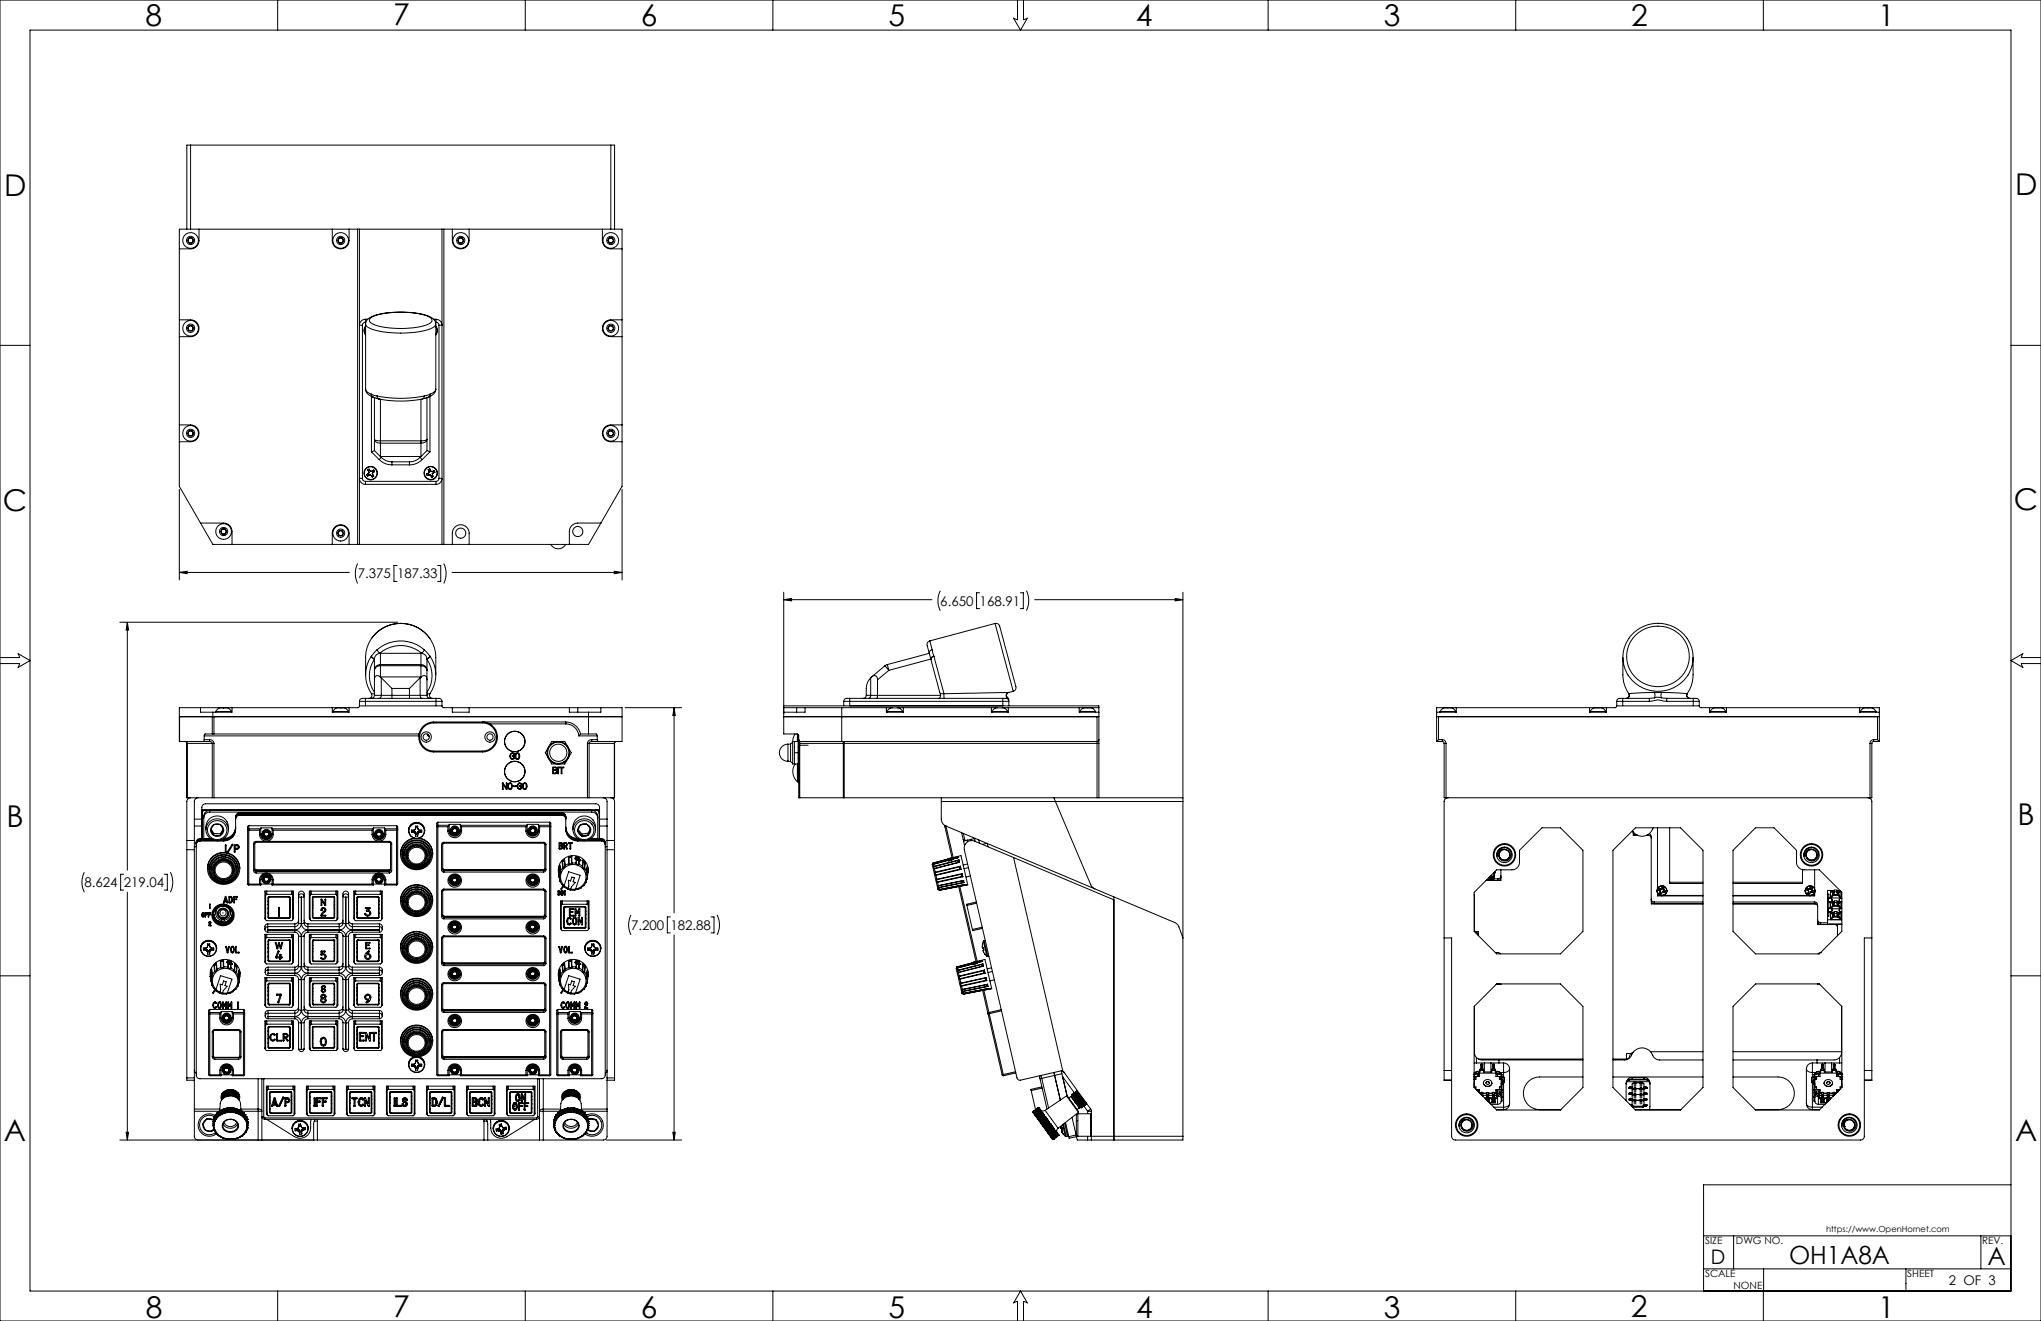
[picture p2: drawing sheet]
<svg xmlns="http://www.w3.org/2000/svg" width="864mm" height="559mm" viewBox="0 0 864 559" stroke-linecap="round" stroke-linejoin="round" font-family="sans-serif">
<defs><g id="words">
<g font-size="12.7">
<text x="61.6" y="10.9">8</text>
<text x="166.4" y="10.6">7</text>
<text x="271.1" y="10.9">6</text>
<text x="375.9" y="10.9">5</text>
<text x="480.7" y="10.9">4</text>
<text x="585.5" y="10.9">3</text>
<text x="690.2" y="11">2</text>
<text x="794.7" y="10.9">1</text>
<text x="1.8" y="83">D</text>
<text x="852.6" y="82.4">D</text>
<text x="852.2" y="215.7">C</text>
<text x="1.1" y="216.3">C</text>
<text x="2.7" y="349.7">B</text>
<text x="853.7" y="349.1">B</text>
<text x="1.6" y="482.7">A</text>
<text x="852.6" y="482.5">A</text>
<text x="61.7" y="557.6">8</text>
<text x="166.4" y="557.2">7</text>
<text x="271.2" y="557.6">6</text>
<text x="376" y="557.6">5</text>
<text x="480.7" y="557.6">4</text>
<text x="585.6" y="557.6">3</text>
<text x="690.1" y="557.2">2</text>
<text x="794.7" y="557.6">1</text>
</g>
<g font-size="10.6">
<text x="757" y="534.8">OH1A8A</text>
<text x="840.9" y="535.3">A</text>
</g>
<text font-size="8.5" x="723.9" y="534.7">D</text>
<g font-size="5.6">
<text x="151.3" y="244.7">7.375</text>
<text x="168" y="244.7">187.33</text>
<text x="397.9" y="256.2">6.650</text>
<text x="414.5" y="256.2">168.91</text>
<text x="35.7" y="375.3">8.624</text>
<text x="52.3" y="375.3">219.04</text>
<text x="267" y="393.4">7.200</text>
<text x="283.7" y="393.4">182.88</text>
<text x="824.6" y="543.6">2 OF 3</text>
</g>
<g font-size="4.2">
<text x="721.5" y="526.2">SIZE</text>
<text x="734.5" y="526.2">DWG NO.</text>
<text x="838.7" y="526.1">REV.</text>
<text x="721.5" y="540.3">SCALE</text>
<text x="733.5" y="545.3">NONE</text>
<text x="807" y="540.3">SHEET</text>
</g>
<text font-size="3.5" x="772.7" y="521.2">https://www.OpenHornet.com</text>
</g></defs>
<g fill="none" stroke="#000" stroke-width=".42">
<path d="M0 0h863.6v558.8h-863.6zM12.7 12.7h838.2v533.4h-838.2zM117.5 0v12.7M222.2 0v12.7M327 0v12.7M430.5 0v8.4l-1.7-.7 3 5 2.9-5-1.6 .7v-8.4M536.6 0v12.7M641.4 0v12.7M746.1 0v12.7M80.6 61.4h-1.5v35.5M80.6 61.4h177.8M80.6 61.4v35.5"/>
<path d="M258.4 61.4h1.6v35.5M258.4 61.4v35.5M84.2 96.9v4.8a3.5 3.5 0 0 1-3.6 3.6h-4.7M140.6 96.9v4.8a3.6 3.6 0 0 0 3.5 3.6 3.6 3.6 0 0 0 3.6-3.6v-4.8M151.3 96.9h.8M151.3 96.9h-75.4v108.8l8.9 15.6M151.3 96.9v133.4M152.1 96.9v133.4M152.1 96.9h34.9M187 96.9h.8M187 96.9v133.4M187.8 96.9h75.4v108.8l-14.2 24.6h-61.2"/>
<path d="M187.8 96.9v133.4M191.4 96.9v4.8a3.6 3.6 0 0 0 3.5 3.6 3.6 3.6 0 0 0 3.6-3.6v-4.8M254.9 96.9v4.8a3.5 3.5 0 0 0 3.5 3.6h4.8M79.5 101.7l.6 1M80.1 100.7l-.6 1M80.1 102.7h1.1M80.1 100.7h1.1M81.2 100.7l.6 1M81.8 101.7l-.6 1M143 101.7l.6 1M143.6 100.7l-.6 1M143.6 102.7h1.1"/>
<path d="M143.6 100.7h1.1M144.7 100.7l.6 1M145.3 101.7l-.6 1M193.8 101.7l.6 1M194.4 100.7l-.6 1M194.4 102.7h1.1M194.4 100.7h1.1M195.5 100.7l.6 1M196.1 101.7l-.6 1M257.3 101.7l.6 1M257.9 100.7l-.6 1M257.9 102.7h1.1"/>
<path d="M257.9 100.7h1.1M259 100.7l.6 1M259.6 101.7l-.6 1M75.9 135.3h4.7a3.6 3.6 0 0 1 3.6 3.6 3.6 3.6 0 0 1-3.6 3.5h-4.7M79.5 138.9l.6 .9M80.1 137.9l-.6 1M80.1 139.8h1.1M80.1 137.9h1.1M81.2 137.9l.6 1M81.8 138.9l-.6 .9M153.4 137.6v64.8M154.6 136.3a1.33 1.33 0 0 0-1.2 1.3"/>
<path d="M154.6 135a2.15 2.15 0 0 0-2.3 2.6h1.1M154.6 135v1.3M154.6 135h1M154.6 136.3h.2M154.7 138.2a2.67 2.67 0 0 0 0 3.2M154.7 137.9a2.81 2.81 0 0 0 0 3.8M154.7 137.1v.1a5.5 5.5 0 0 0 4.5 2.6 45.8 45.8 0 0 0 23-.8 2.78 2.78 0 0 0 2.2-1.9v27.5M154.7 137.1v27.5a2.54 2.54 0 0 0 2.4 2.2M156.9 134.5a27.6 27.6 0 0 1 15.3-2.3 20.6 20.6 0 0 1 10 2.3 1.24 1.24 0 0 1 .6 1.2 1.24 1.24 0 0 1-.9 1 34.7 34.7 0 0 1-19.1 1.8l-4.9-1.3a1.76 1.76 0 0 1-1.4-2.3zM183.5 135h1M184.3 136.3h.2M184.4 137a4.6 4.6 0 0 0-4.4-3.7 41.7 41.7 0 0 0-22.7 .6 3.5 3.5 0 0 0-2.6 3.2"/>
<path d="M184.4 138.2a2.64 2.64 0 0 1 0 3.2M184.4 137.9a2.81 2.81 0 0 1 0 3.8M184.5 135a2.15 2.15 0 0 1 2.3 2.6h-1.1M184.5 136.3a1.33 1.33 0 0 1 1.2 1.3M184.5 135v1.3M185.7 137.6v64.8M257.3 138.9l.6 .9M257.9 137.9l-.6 1M257.9 137.9h1.1M257.9 139.8h1.1M259 137.9l.6 1M259.6 138.9l-.6 .9"/>
<path d="M263.2 135.3h-4.8a3.6 3.6 0 0 0-3.5 3.6 3.6 3.6 0 0 0 3.5 3.5h4.8M0 146.1h12.7M850.9 146.1h12.7M75.9 179.7h4.7a3.6 3.6 0 0 1 3.6 3.6 3.6 3.6 0 0 1-3.6 3.6h-4.7M154.7 164.6v.4a4.3 4.3 0 0 0 3.1 3M157.1 166.8l.7 1.2M157.1 166.8h.1M157.2 166.8l2.4 .7M157.2 166.8l.2 .8 .5 .4M157.2 167.7v23.4M157.9 168l2.4 .7M158.4 168.2v22.4"/>
<path d="M159.6 167.5a50.5 50.5 0 0 0 19.9 0M159.6 167.5l.2 .8 .5 .4M160.3 168.7a47.3 47.3 0 0 0 18.5 0M160.3 168.7h.1M161 168.9v17.6M178.1 168.9v17.6M179.5 167.5l-.2 .8-.5 .4M180.7 168.2v22.4M181.2 168l-2.4 .7M181.2 168h.1M181.9 166.8l-2.4 .7M181.9 166.8l-.2 .8-.5 .4"/>
<path d="M181.9 166.8h.1M181.9 167.7v23.4M182 166.8l-.2 .8-.6 .4M184.4 164.6v.2a4.2 4.2 0 0 1-3.1 3.2M184.4 164.6a2.54 2.54 0 0 1-2.4 2.2M263.2 179.7h-4.8a3.6 3.6 0 0 0-3.5 3.6 3.6 3.6 0 0 0 3.5 3.6h4.8M79.5 183.3l.6 1M80.1 182.3l-.6 1M80.1 182.3h1.1M80.1 184.3h1.1M81.2 182.3l.6 1M81.8 183.3l-.6 1"/>
<path d="M155.6 198.9l.4 .6M155.6 198.9h.1M155.6 198.9l.4 .5M156 199.5l.1 .5M156 199.4v.1M156 199.4l.2 .6M156.1 200h.1M156.1 200l-.3 .4M156.2 198.5l-.6 .4M156.2 198.5h.1M156.2 198.5l.4 .6M156.2 200l-.4 .5"/>
<path d="M156.2 198.5l.3 .6M156.5 199.1l.5 .4M156.6 199.1h-.1M156.6 199.1l.4 .3M157 199.4v.1M157.2 191.1l3.2 3.3M157.6 199.2v.1M157.6 199.2l-.6 .2M157.6 199.3l-.6 .2M157.9 199.8h.1M157.9 199.8l-.4 .5M157.9 199.8l-.3 .5"/>
<path d="M158.1 198.9l.4 .6M158.1 198.9l-.5 .4M158.1 198.9l-.5 .3M158.1 198.9h.1M158.4 190.6l2.5 2.5M158.4 190.6l-1.2 .5M158.5 199.5l-.6 .3M158.5 199.5h.1M160.4 194.4a7.5 7.5 0 0 0 5.4 2.2M160.9 193.1l.4 .4M161 186.5l-1.8-.2-.8-.5a2.2 2.2 0 0 0 2.6 1.7M161 186.5v1"/>
<path d="M161 193.1h-.1M161 187.5v5.6M161 186.5h17.1M161 187.5h17.1M161 193.1h17.1M161.3 193.5a6.1 6.1 0 0 0 4.5 1.9M161.3 193.5l-.9 .9M165.8 195.4v1.2M165.8 195.4h7.4M165.8 196.6h7.4M173.2 195.4v1.2M177.8 193.5a6.1 6.1 0 0 1-4.6 1.9"/>
<path d="M177.8 193.5l.8 .9M178.1 186.5l1.8-.2 .8-.5a2.2 2.2 0 0 1-2.6 1.7M178.1 186.5v1M178.1 187.5v5.6M178.1 193.1h.1M178.2 193.1l-.4 .4M178.6 194.4a7.5 7.5 0 0 1-5.4 2.2M180.7 190.6l-2.5 2.5M180.7 190.6l1.2 .5M181.2 198.7h.1M181.2 198.7l.3 .6M181.3 198.7l.2 .6"/>
<path d="M181.5 199.3v.5M181.5 199.3h.1M181.5 199.8l.1 .1M181.5 199.8l-.4 .4M181.5 199.3l.1 .6M181.6 199.9l-.4 .4M181.9 198.4l-.7 .3M181.9 198.4l-.6 .3M181.9 198.4h.1M181.9 198.4l.2 .6M181.9 198.4l.2 .7M181.9 191.1l-3.3 3.3"/>
<path d="M182.1 199.1l.4 .4M182.1 199v.1M182.1 199l.4 .4M182.5 199.4v.1M182.5 199.4h.6M183.1 199.4v.1M183.1 199.5h-.6M183.3 200h.1M183.3 200l-.4 .4M183.7 199.1l.2 .6M183.7 199.1l-.6 .4M183.7 199.1l.3 .6"/>
<path d="M183.7 199.1l-.6 .3M183.7 199.1h.1M183.9 199.7h.1M183.9 199.7l-.6 .3M184 199.7l-.6 .3M257.3 183.3l.6 1M257.9 182.3l-.6 1M257.9 182.3h1.1M257.9 184.3h1.1M259 182.3l.6 1M259.6 183.3l-.6 1M75.9 207v38.3"/>
<path d="M153.4 202.4a1.26 1.26 0 0 0 1.2 1.2M153.4 202.4h-1.1a2.02 2.02 0 0 0 2.3 2.5M154.6 203.6v1.3M154.6 203.6h29.9M154.6 204.9h29.9M155.2 200.8l.4 .6M155.2 200.8h.1M155.6 201.4h.1M155.8 200.4l-.6 .4M155.8 200.4v.1M155.8 200.5l-.6 .3M156.1 201l-.5 .4"/>
<path d="M156.1 200.9v.1M156.7 200.9l-.6 .1M156.7 200.9l.4 .3M156.7 200.8v.1M156.7 200.8l.5 .4M156.7 200.8l-.6 .1M157.1 201.2l.4 .6M157.2 201.2h-.1M157.2 201.2l.3 .6M157.5 201.8h.1M157.5 200.3h.1M157.5 200.3l.2 .5"/>
<path d="M157.6 200.3l.1 .5M157.7 200.8h.1M157.7 200.8l.4 .6M158.1 201.4l-.6 .4M158.1 201.4h.1M180.5 200.5l.3 .7M180.5 200.5h.1M180.6 200.5l.2 .7M180.8 201.2h.1M181.1 200.2l-.6 .3M181.1 200.2l.1 .1M181.2 200.3l-.6 .2"/>
<path d="M181.4 200.8v.1M181.4 200.8l-.6 .4M181.4 200.9l-.6 .3M182 200.9h-.6M182 200.9l.4 .4M182 200.8v.1M182 200.8l.4 .4M182 200.8h-.6M182.4 201.3l.2 .6M182.4 201.2v.1M182.4 201.2l.2 .6M182.6 201.8v.1"/>
<path d="M182.9 200.4h.1M182.9 200.4l.1 .6M183 201l.3 .5M183 200.4v.5M183 200.9l.3 .7M183 200.9v.1M183.3 201.5l-.7 .3M183.3 201.5v.1M183.3 201.6l-.7 .3M183.4 200l-.4 .4M184.5 203.6v1.3M185.7 202.4h1.1a2.02 2.02 0 0 1-2.3 2.5"/>
<path d="M185.7 202.4a1.26 1.26 0 0 1-1.2 1.2M263.2 207v38.3M84.8 221.3h9.8a3.6 3.6 0 0 1 3.6 3.5v5.5M84.8 221.3l5.3 9h61.2M93.5 224.8l.6 1M94.1 223.8l-.6 1M94.1 223.8h1.1M94.1 225.8h1.1M95.2 223.8l.5 1M95.7 224.8l-.5 1M140.6 230.3v-4.8a3.6 3.6 0 0 1 3.5-3.5 3.6 3.6 0 0 1 3.6 3.5v4.8M143 225.5l.6 1"/>
<path d="M143.6 224.5l-.6 1M143.6 224.5h1.1M143.6 226.5h1.1M144.7 224.5l.6 1M145.3 225.5l-.6 1M151.3 230.3h.8M151.3 238.4a9.5 9.5 0 0 0 0 8.4M152.1 230.3h34.9M168 239.2h-1.3v6.8h1.3M185.2 239.2h1.3v6.8h-1.3M187 230.3h.8M187.7 238.4a9.5 9.5 0 0 1 0 8.4"/>
<path d="M191.4 230.3v-4.8a3.6 3.6 0 0 1 3.5-3.5 3.6 3.6 0 0 1 3.6 3.5v4.8M233 230.3a3.6 3.6 0 0 0 6.4 0M254.2 221.3h-9.7a3.6 3.6 0 0 0-3.6 3.5v5.5M75.9 242.1l3.3-.4v1zM75.9 242.1h71.9M191.3 242.1h71.9M259.9 241.7l3.3 .4-3.3 .6zM331.6 250.5v60l6 .1 .4 .5v1.8M331.6 253.7h62.7M331.6 253.7l3.3-.5v1zM397.9 249.9a9.6 9.6 0 0 0 0 8.4M414.5 250.8h-1.3v6.7h1.3"/>
<path d="M431.7 250.8h1.3v6.7h-1.3M434.3 249.9a9.6 9.6 0 0 1 0 8.4M437.8 253.7h62.7M497.2 253.2l3.3 .5-3.3 .5zM500.5 250.5v87.3M0 278.2h8.3l-.7-1.7 5.1 2.9-5.1 3 .7-1.7h-8.3M50.7 263.2h117.6M53.9 263.2l.5 3.3h-1zM53.9 263.2v104.9M157.1 277.6a14 14 0 0 0 .1 15.8M157.1 277.6l1.3 1.3M157.2 277.6l1.2 1.2"/>
<path d="M157.2 277.6h-.1M158.4 278.9a12.5 12.5 0 0 0 0 14M158.4 278.8v15.3M159.6 274.8l1.1 1.6M159.6 274.8a15.2 15.2 0 0 1 19.9 0M159.6 274.8l-2.4 2.8M160.7 276.4h.3M160.7 276.4a2.56 2.56 0 0 0-2.3 2.4M160.7 276.4a13.6 13.6 0 0 1 17.7 0M161 276.4v4.7M161 276.4h17.1M169.5 263.7a15 15 0 0 1 12.4 6.3"/>
<path d="M169.5 263.7a15 15 0 0 0-12.2 6.3M169.5 263.7a14.6 14.6 0 0 0-14.8 14.4v7.4M169.5 263.7a14.9 14.9 0 0 1 12.4 6.4M178.1 276.4h.3M178.1 276.4v4.7M178.4 276.4a2.56 2.56 0 0 1 2.3 2.4M179.5 274.8l-1.1 1.6M179.5 274.8l2.4 2.8M180.7 278.9a12.5 12.5 0 0 1 0 14M180.7 278.8v15.3M181.9 270.1a13.8 13.8 0 0 1 2.5 8v7.4M181.9 277.6l-1.2 1.2"/>
<path d="M181.9 277.6h.1M182 277.6a14 14 0 0 1-.1 15.8M182 277.6l-1.3 1.3M393.2 276.4l.6 2.4M393.2 276.4l-17.8 4.7M393.4 271.1a1.77 1.77 0 0 0-.9 2.7l.7 2.6M393.4 271.1l1 3.7M393.8 278.8l.1 .1M393.8 278.8l-17.7 4.8M393.9 278.9l4 14.7M394.4 274.8l.7 2.8M394.4 274.8a1.35 1.35 0 0 0-1.2 1.6"/>
<path d="M395.1 277.6l-.9 .5-.4 .7M395.1 277.6h.1M395.2 277.6l4.2 15.8M395.2 277.6a1.37 1.37 0 0 0-1.3 1.3M421 263.7a1.89 1.89 0 0 1 2.3 2.2l6.5 24.3a1.62 1.62 0 0 1-1.1 2.2M421 263.7l7.7 28.7M421 263.7l-27.6 7.4M686.7 278.1a29.4 29.4 0 0 0 .8 12l1.7 3.3M692 268.7a13.1 13.1 0 0 1 17.4-1.3 13.1 13.1 0 0 1 3.3 17.2 13.2 13.2 0 0 1-16.9 4.6 13.2 13.2 0 0 1-6.6-16.1l1.6-3zM713.8 270a14.8 14.8 0 0 0-17.9-5.2 14.8 14.8 0 0 0-8.8 16.5 14.9 14.9 0 0 0 17.1 10.9 14.9 14.9 0 0 0 12-16.4 14.6 14.6 0 0 0-2.3-5.7M716.4 278.1a30.8 30.8 0 0 1-.8 12l-1.7 3.3M863.6 278.2h-8.4l.8-1.7-5.1 2.9 5.1 3-.8-1.7h8.4"/>
<path d="M84.8 299.4v1.9h13.4v-1.9M94.6 299.4a2.67 2.67 0 0 0-3.3 1.6M94.6 299.4a2.67 2.67 0 0 1 3.3 1.6M94.6 299.4h3.6M94.6 299.4h-18.7l.1 14.3M94.6 299.4h.1M98.2 299.4h42.4M140.6 299.4h7.1M140.6 299.4v1.9h7.1v-1.9M152.1 296.7h2.5M152.1 298.6l-.7 .8h-3.7M152.1 296.7v1.9"/>
<path d="M152.1 298.6h34.9M154.6 295.4a2.01 2.01 0 0 0-2.5 1.3M154.6 295.4v1.3M154.6 296.7v1.9M154.6 296.7h29.9M154.6 295.4h29.9M157.2 293.4a1.26 1.26 0 0 1-1.1 2M157.2 293.4l1.2 .2M158.4 294.1l-.2 .9-1 .4M158.4 294.1h2.9M160.9 286.4l.4 .3M160.9 286.4a1.4 1.4 0 0 0-1.8-.5 1.4 1.4 0 0 0-.7 1.7"/>
<path d="M161 286.3l-.1 .1M161 281.1a2.47 2.47 0 0 0-2.6 2.5 2.29 2.29 0 0 1 2.6-2M161 281.1v.5M161 286.3h17.1M161 281.6v4.7M161 281.6h17.1M161 281.1h17.1M161.3 294.1h4.5M161.3 294.1l-.2 .9-.7 .4M161.3 286.7l4.5 4.5M161.3 286.7v7.4M165.8 294.1v1.3"/>
<path d="M165.8 294.1h7.4M165.8 291.2v2.9M165.8 291.2h7.4M173.2 294.1v1.3M173.2 294.1h4.6M173.2 291.2v2.9M177.8 294.1l.2 .9 .6 .4M177.8 286.7l-4.6 4.5M177.8 294.1h2.9M177.8 286.7v7.4M178.1 286.3l.1 .1M178.1 281.1a2.47 2.47 0 0 1 2.6 2.5 2.29 2.29 0 0 0-2.6-2"/>
<path d="M178.1 281.1v.5M178.1 281.6v4.7M178.2 286.4l-.4 .3M178.2 286.4a1.4 1.4 0 0 1 1.7-.5 1.4 1.4 0 0 1 .8 1.7M180.7 294.1a1.33 1.33 0 0 0 1.2 1.3M181.9 293.4a1.26 1.26 0 0 0 1.1 2M181.9 293.4l-1.2 .2M184.5 296.7h2.5M184.5 295.4v1.3M184.5 295.4a2.01 2.01 0 0 1 2.5 1.3M184.5 296.7v1.9M187 298.6l.6 .8h3.8"/>
<path d="M187 296.7v1.9M191.4 299.4h7.1M191.4 299.4v1.9h7.1v-1.9M198.5 299.4h42.4M240.9 299.4h3.6M240.9 299.4v1.9h13.3v-1.9M244.5 299.4h18.7v14.3h-12.8M244.5 299.4v1.9M264.5 299.4h23.9M285.2 299.4v86.8M285.2 299.4l.5 3.3h-1zM337.1 299.4h3.5"/>
<path d="M337.1 299.4h-5.5v-.8h133.4v.8M337.1 299.4v1.9M340.6 299.4h34.4M340.6 299.4v1.9h-9M356.2 299.4v14.3M357 296.7h2.6M357 296.7v1.9M359.6 295.4v1.3M359.6 295.4a2.01 2.01 0 0 0-2.6 1.3M359.6 296.7h64.7M359.6 295.4h64.7M359.6 296.7v1.9"/>
<path d="M366.5 294.1h1.9M366.5 294.1a1.26 1.26 0 0 1-1.2 1.3M368.4 294.1l-.2 .9-.7 .4M368.4 286.7a8 8 0 0 0-1.9 7.4M368.4 294.1h29.6M368.4 286.7v7.4M368.8 286.4a1.4 1.4 0 0 1 1.8-.5 1.4 1.4 0 0 1 .7 1.7M368.8 286.4l-.4 .3M371.3 287.6v6.8l-.5 1M374.4 281.6l-5.6 4.8M374.4 281.6l1.7 2M375 299.4h2.6"/>
<path d="M375 299.4v1.9h7.2v-1.9M375.4 281.1l.7 2.5M375.4 281.1l-1 .5M376.1 283.6l-4.8 4M379.6 299.4h2.6M382.2 299.4h37.3M397.9 293.6l.1 .5M398 294.1l-.3 1-.5 .3M399.4 293.4l-1.5 .2M399.4 293.4l.2 2M419.5 299.4h2.6M419.5 299.4v1.9h7.1v-1.9"/>
<path d="M424.1 299.4h2.5M424.3 295.4h1.3M424.3 296.7h2.6M424.3 295.4v1.3M424.3 296.7v1.9M425.6 295.4a1.21 1.21 0 0 1 1.3 1.3M426.1 294.9l.8 1.2M426.1 294.9l.1 .3M426.2 295.2l-.6 .2M426.5 292.9l-27.1 .5M426.5 292.9a1.35 1.35 0 0 0-.3 2.3M426.5 292.9h.3"/>
<path d="M426.6 299.4h30M426.8 292.9l-.9 .9 .2 1.1M426.9 296.7v1.9M428.7 292.4l-1.9 .5M456.6 299.4h8.4M456.6 299.4v1.9h8.4M465 299.4v13.5M612.6 299.4h3.6M612.6 299.4h-4.7v14.3M612.6 299.4h.1M616.2 299.4h56.4M616.2 299.4v1.9h-8.3"/>
<path d="M672.6 299.4h7.1M672.6 299.4v1.9h7.1v-1.9M684.1 296.7h2.5M684.1 298.6l-.7 .8h-3.7M684.1 298.6h34.9M684.1 296.7v1.9M686.6 295.4v1.3M686.6 295.4a2.01 2.01 0 0 0-2.5 1.3M686.6 296.7h11.3M686.6 295.4h11.3M686.6 296.7v1.9M689.2 293.4a1.26 1.26 0 0 1-1.1 2"/>
<path d="M689.2 293.4h.1M697.9 296.7l1.3-.2a6.1 6.1 0 0 1 4.5 0l1.5 .2M697.9 295.4v1.3M699.9 292.9h3.3M699.9 292.9l-10.7 .5M699.9 292.9l.4 1.1-.2 1.2M700.1 295.2l1.4-.3 1.6 .3M700.1 295.2l-2.2 .2M703.1 295.2l2.1 .2M703.2 292.9l10.7 .5M703.2 292.9l-.4 1.1 .3 1.2M705.2 295.4v1.3"/>
<path d="M705.2 296.7h11.3M705.2 295.4h11.3M713.9 293.4h.1M713.9 293.4a1.26 1.26 0 0 0 1.1 2M716.5 295.4a2.01 2.01 0 0 1 2.5 1.3M716.5 296.7h2.5M716.5 295.4v1.3M716.5 296.7v1.9M719 298.6l.6 .8h3.8M719 296.7v1.9M723.4 299.4h7.1M723.4 299.4v1.9h7.1v-1.9"/>
<path d="M730.5 299.4h56.4M786.9 299.4h3.5M786.9 299.4v1.9h8.3M790.4 299.4h4.8v14.3M790.4 299.4h.1M75.9 303.2h187.3M76 313.7h12.7M76 303.2v10.5M78.3 313.7l.6 .3 .2 .5M78.5 313.7l.7 .8M79.1 314.5h.1M79.1 314.5l.1 23"/>
<path d="M79.2 314.5h10.6M79.2 314.5v23M86.4 312.9l-.5 .8M86.4 311.3v1.6M86.4 311.3h90.8M86.4 312.9h2.3M88.7 312.9a1.7 1.7 0 0 1 1.8 1.6M88.7 312.9v.8M88.7 313.7l.8 .2 .3 .6M89.8 310.5h.7M89.8 310.5h-2.9l-.5 .8M89.8 314.5h.7"/>
<path d="M89.8 303.2v7.3M89.8 314.5v23M90.1 301.3v1.9M90.5 310.5h86.8M90.5 303.2v7.3M90.5 314.5v23M91.3 301h6.6M91.3 301v.3M97.9 301v.3M140.8 301l.5-.7a4.8 4.8 0 0 1 5.1-.6l1.1 1.3M140.8 301h6.7M140.8 301v.3"/>
<path d="M147.5 301v.3M177.3 310.5l-.1 .8M179.1 307.8a5.8 5.8 0 0 1 4.4-2h20.7a5.9 5.9 0 0 1 5.9 6 5.9 5.9 0 0 1-5.9 5.9h-20.7a5.9 5.9 0 0 1-5.4-3.5 5.9 5.9 0 0 1 1-6.4zM180.8 310.9h.6M180.8 310.9l.8 .5M180.8 310.5v.4M204.2 305.4l3 .8M207.2 306.2a6.3 6.3 0 0 1 3.1 7.1 6.3 6.3 0 0 1-6.1 4.8h-20.7a6.3 6.3 0 0 1-6.3-6.8M207.2 306.2h32.2M216.3 318.6a.8 .8 0 0 1 1.3 .4l-.6-.2a1.06 1.06 0 0 0-1 1.1 1.06 1.06 0 0 0 1.2 1l.1-.9h-.5v-.3l.8 .1-.1 1.1a1.09 1.09 0 0 1-1.3 .2 1.09 1.09 0 0 1-.5-1.2zM218.3 318.7l.6-.3a1.43 1.43 0 0 1 1 1.5 1.43 1.43 0 0 1-1.3 1.3 1.67 1.67 0 0 1-.3-2.5zM218.5 318.9l.2-.1a1.09 1.09 0 0 1 .9 1.1 1.09 1.09 0 0 1-.9 1l-.4-.6z"/>
<path d="M218.9 318.7h.1M233.5 313.7h5.5l2.7 4.7-2.7 4.8h-5.5l-1.4-2.4-1.4-2.4zM239.4 305.4a6.4 6.4 0 0 1 6.2 5.1M239.4 305.4h-55.9a6.4 6.4 0 0 0-6.2 5.1M239.4 305.4v.8M239.4 306.2a5.6 5.6 0 0 1 5.5 5.1M244.9 311.3h7.8M245.6 310.5h6.6l.5 .8M245.6 310.5l-.7 .8M248.6 314.5h.7M248.6 314.5v23M249 301.3v9.2"/>
<path d="M249.3 314.5v23M249.3 314.5h10.6M250.4 312.9a1.7 1.7 0 0 0-1.8 1.6M250.4 312.9v.8M250.4 313.7l-.8 .2-.3 .6M250.4 312.9h2.3M252.7 312.9l.5 .8M252.7 311.3v1.6M259.9 314.5h.1M259.9 314.5v23M260 314.5l-.1 23M260.6 313.7l-.7 .8"/>
<path d="M260.8 313.7l-.6 .3-.2 .5M331.6 303.2h133.4M333.4 314.8a3.7 3.7 0 0 0-3.6 3.6 3.7 3.7 0 0 0 3.6 3.7M333.4 314.8v7.3M333.4 314.8h1.1M334.5 314.8v7.3M335.4 313.7v9.5h2.6M335.4 313.7h2.6M335.4 313.9l-.9 .9M336.1 313.7v9.5M336.1 318.4h1.6M336.4 310.5l-.6 1-.4 2.2"/>
<path d="M337.4 310.5v3.2M337.6 310.6v3.1M337.7 313.7v9.5M338 312.9v2.3h3.9M338 312.9l.3 .6 .5 .2M338 314.5h.4M338 312.9v1.6M338 314.5v23h.4M338.4 314.5h18.4M338.4 314.5v23M338.8 313.7l-.4 .8M338.8 313.7h125.4"/>
<path d="M356.4 313.7l.4 .8M356.8 314.5h.4M356.8 314.5v23M357.2 313.7v.8M357.2 314.5h107M357.2 314.5v23M375.3 301l.4-.7a2.45 2.45 0 0 1 2.8-.9 2.82 2.82 0 0 1 3.5 1.6M375.3 301h6.7M375.3 301v.3M382 301v.3M419.7 301l.5-.7a2.45 2.45 0 0 1 2.7-.9 2.82 2.82 0 0 1 3.5 1.6M419.7 301h6.7"/>
<path d="M419.7 301v.3M426.4 301v.3M456.9 301l.4-.7a2.45 2.45 0 0 1 2.8-.9 2.82 2.82 0 0 1 3.4 1.6M456.9 301h6.6M456.9 301v.3M463.5 301v.3M464.2 313.7v.8M464.2 314.5h.8M464.2 303.2v10.5M464.2 314.5v23M465 312.9l-.3 .5-.5 .3M465 312.9v1.6"/>
<path d="M465 314.5v23M607.9 313.7h2.4M607.9 303.2h187.3M608.7 312.9l-.8 .8M608.7 312.9h1.6M608.7 303.2v9.7M609.3 301l.7-.9a2.57 2.57 0 0 1 3-.7 2.65 2.65 0 0 1 3 1.6M609.3 301h6.7M609.3 301v.3M610.3 312.9a1.57 1.57 0 0 1 1.6 1.6M610.3 313.7l.5 .2 .2 .6M610.3 312.9v.8"/>
<path d="M611 314.5h.9M611 314.5v23h.9M611.9 314.5v23M616 301v.3M672.8 301l.7-.9a2.57 2.57 0 0 1 3-.7 2.65 2.65 0 0 1 3 1.6M672.8 301h6.7M672.8 301v.3M679.5 301v.3M723.6 301l.7-.9a2.57 2.57 0 0 1 3-.7 2.65 2.65 0 0 1 3 1.6M723.6 301h6.7M723.6 301v.3M730.3 301v.3"/>
<path d="M787.1 301l.7-.9a2.57 2.57 0 0 1 3-.7 2.65 2.65 0 0 1 3 1.6M787.1 301h6.7M787.1 301v.3M791.2 314.5h.8M791.2 314.5v23M792 314.5v23h-.8M792.8 312.9a1.57 1.57 0 0 0-1.6 1.6M792.8 312.9v.8M792.8 313.7l-.4 .1-.4 .7M792.8 313.7h2.4M792.8 312.9h1.6M793.8 301v.3"/>
<path d="M794.4 312.9l.8 .8M794.4 303.2v9.7M79.2 337.5h10.6M80.6 337.5a1.62 1.62 0 0 0-1.5 1.6v16.4M83.8 337.5a1.63 1.63 0 0 0-1.6 1.6v7.4M89.8 337.5h.7M90.5 337.5h158.1M212.6 331.2l1.6 2.1v-1.9l.3-.2v2.8l-1.6-2.2v2l-.3 .1zM215.1 331.5l.3-.2a1.38 1.38 0 0 1 1.5 1.1 1.38 1.38 0 0 1-1.1 1.6l-.3-.1a1.68 1.68 0 0 1-.4-2.4zM215.4 331.6l.4-.2a1.29 1.29 0 0 1 0 2.3l-.6-.7zM215.8 331.4h.1M217.1 332.5l1.4 .1-1.2 .1z"/>
<path d="M219.4 331.3a.8 .8 0 0 1 1.3 .4l-.6-.2a1.06 1.06 0 0 0-1 1.1 1.06 1.06 0 0 0 1.2 1l.1-.9h-.5v-.3l.8 .1-.1 1.1a1.09 1.09 0 0 1-1.3 .2 1.09 1.09 0 0 1-.5-1.2zM221.3 331.5l.3-.2a1.38 1.38 0 0 1 1.5 1.1 1.38 1.38 0 0 1-1.1 1.6l-.3-.1a1.68 1.68 0 0 1-.4-2.4zM221.6 331.6l.4-.2a1.29 1.29 0 0 1 0 2.3l-.6-.7zM222 331.4h.1M233.9 324.5h1.3l.5 .7a.79 .79 0 0 0 .1 1.3l-.6 .8-1.3-.1zM234.2 324.7h.7a.44 .44 0 0 1 .5 .5 .44 .44 0 0 1-.5 .4h-.7zM234.2 325.9h.7a.57 .57 0 0 1 .6 .6 .57 .57 0 0 1-.7 .5h-.6zM235.4 325.8h.1M236.1 324.5l.2 2.8zM236.7 324.5l1.9 .1-.8 .2-.1 2.5-.2-.1v-2.4h-.8zM248.6 337.5h.7M249.3 337.5h10.6"/>
<path d="M255.3 337.5a1.63 1.63 0 0 1 1.6 1.6v7.4M258.4 337.5a1.63 1.63 0 0 1 1.6 1.6v16.4M333.4 322.1h1.1M334.5 322.1l.9 .8M336.4 323.2a5.7 5.7 0 0 0 1 7.4M337.4 330.7h.2M337.4 323.2v7.5M337.6 323.2v7.5M337.6 330.7h.4M338 331.4h.1M338.4 337.5h18.4M356.8 337.5h.4"/>
<path d="M357.2 337.5h107M398.3 339.1v7.4a3.3 3.3 0 0 0 1.9 2.9M398.3 337.5v1.6M398.3 339.1h102.2M445.9 337.5l15.6 36.8 1.7 1.7M464.2 337.5h.8M465 337.5h35.5v1.6M500.5 339.1v141.6M611.9 337.5h179.3M612.6 337.5a1.63 1.63 0 0 0-1.6 1.6v117.9h3.2M790.4 337.5a1.63 1.63 0 0 1 1.6 1.6v117.9h-3.2M79.1 355.5v3.9"/>
<path d="M79.1 355.5h3.1M79.1 359.4v96.6M79.1 359.4h3.1M82.2 346.5v2.9M82.2 355.5v3.9M82.2 346.5h3.2M82.2 349.4v6.1M82.2 359.4v96.6M82.2 349.4h3.2M82.2 358.2h.8M84.6 355.8a1.57 1.57 0 0 0-1.6 1.5M84.6 354.7a1.57 1.57 0 0 0-1.6 1.6v98.5a1.57 1.57 0 0 0 1.6 1.5h169.9a1.63 1.63 0 0 0 1.6-1.5v-98.5a1.63 1.63 0 0 0-1.6-1.6"/>
<path d="M84.6 354.7v1.1M84.6 355.8h10M84.6 354.7h4.4M85.4 346.5v-4.9a1.63 1.63 0 0 1 1.6-1.6h165.1a1.63 1.63 0 0 1 1.6 1.6v4.9M85.4 346.5v2.9M85.4 349.4v5.3M85.5 354.7v-12.2h168v12.2M86.3 342.8l-.8 1.3M86.3 342.8h166.5M87.1 351a4.9 4.9 0 0 1 4.8-5.9 4.9 4.9 0 0 1 4.8 5.9M87.1 342.5l-.8 .3M88.8 343.5a2.47 2.47 0 0 0-2.6 2.5"/>
<path d="M88.8 343.5v-.7a2.53 2.53 0 0 0-2.6 2.5v9.4M88.8 343.5h161.6M89.1 351.1a2.67 2.67 0 0 0 1.4 2.3M89.1 351.1l1.4 2.3M89.4 350.7l1.1 1.9M89.6 355.1h-5a1.57 1.57 0 0 0-1.6 1.5M90.5 355.4h-5.9a1.57 1.57 0 0 0-1.6 1.6M90.5 353.4a2.99 2.99 0 0 0 2.7 .1M90.5 353.4l2.7 .1M90.5 352.6v.8M90.5 352.6l2.7 .1M90.6 348.8a2.73 2.73 0 0 0-1.5 2.3"/>
<path d="M90.6 348.8a2.92 2.92 0 0 1 2.7 0M90.6 348.8h2.7M90.6 348.8l-1.5 2.3M93.2 352.7v.8M93.3 348.8a2.61 2.61 0 0 1 1.4 2.4M93.3 348.8l1.4 2.4M94.4 350.7l-1.2 2M94.6 354.8v1M94.7 351.2a2.74 2.74 0 0 1-1.5 2.3M94.7 351.2l-1.5 2.3M95.3 357.4l.4 .2-.2 3zM98.2 357.2l.3 .3-1.8 2.9-.4 .1z"/>
<path d="M99.2 357.4h1a.94 .94 0 0 1 1 .9 .94 .94 0 0 1-1 .9h-.7l-.1 1.3h-.3zM99.5 357.8h.7a.55 .55 0 0 1 .6 .5 .55 .55 0 0 1-.6 .5h-.7zM99.7 350.5a5.2 5.2 0 0 1-6.4 4.9M99.7 346.1a1.57 1.57 0 0 1 1.6-1.5h136.5a1.57 1.57 0 0 1 1.6 1.5M99.7 345.8a1.57 1.57 0 0 1 1.6-1.6h136.5a1.57 1.57 0 0 1 1.6 1.6M99.7 350.1a5 5 0 0 1-5.5 5M99.7 349.7a5 5 0 0 1-4.9 5M101.3 343.9a1.57 1.57 0 0 0-1.6 1.5v5.4a5 5 0 0 1-5.1 5M101.3 344.9a1.57 1.57 0 0 0-1.6 1.6M101.3 343.9v1M101.3 344.9h136.5M101.3 343.9h136.5"/>
<path d="M105.3 350.6h5l-.5 .6M105.3 350.6v.6M105.3 350.6a.36 .36 0 0 0-.6 .3 .36 .36 0 0 0 .6 .3M105.3 349.3l-.5 .4v24.2M105.3 351.2h4.5M105.3 349.3v1.3M105.3 351.2v22.8M105.3 349.3h62.5M107.3 356.9v11.4M107.8 356.8l-.5 .1M107.8 356.8v11.4M108.3 356.3l-.5 .5"/>
<path d="M108.3 355.9l-.7 .3-.3 .7M108.3 355.9v.4M108.3 356.3h56.4M108.3 355.9h56.4M109.8 353a2.89 2.89 0 0 0 2.9 2.8 2.89 2.89 0 0 0 2.9-2.8M109.8 351.2v1.8M110.3 352.9l-.5 .1M110.3 352.9a2.38 2.38 0 0 0 2.4 2.4 2.38 2.38 0 0 0 2.4-2.4M110.3 352.5a2.38 2.38 0 0 0 2.4 2.4 2.38 2.38 0 0 0 2.4-2.4M110.3 352.9v-2.7h4.8v2.7M110.9 353a1.8 1.8 0 0 1 1.8-2.2 1.8 1.8 0 0 1 1.8 2.2M111.6 353.1l.6 .9"/>
<path d="M111.7 352.9l.5 .8M112.1 352.1l-.5 1M112.2 353.7v.3M113.2 352l.6 1M113.2 352l-1.1 .1M113.3 354h-1.1M113.3 353.7v.3M113.3 353.7h-1.1M113.8 352.8l-.5 .9M113.8 353l-.5 1M115.1 352.9l.5 .1M115.6 351.2l-.5-.6h42.9l-.6 .6"/>
<path d="M115.6 351.2h41.8M115.6 351.2v1.8M157.4 353a2.89 2.89 0 0 0 2.9 2.8 2.89 2.89 0 0 0 2.9-2.8M157.4 351.2v1.8M158 352.9l-.6 .1M158 352.9a2.38 2.38 0 0 0 2.4 2.4 2.38 2.38 0 0 0 2.3-2.4M158 352.5a2.38 2.38 0 0 0 2.4 2.4 2.38 2.38 0 0 0 2.3-2.4M158 352.9v-2.7h4.7v2.7M158.6 353a1.8 1.8 0 0 1 1.7-2.2 1.8 1.8 0 0 1 1.8 2.2M159.2 353.1l.6 .9M159.3 352.9l.5 .8M159.7 352.1l-.5 1"/>
<path d="M159.8 353.7v.3M160.9 352l.6 1M160.9 352l-1.2 .1M160.9 354h-1.1M160.9 353.7v.3M160.9 353.7h-1.1M161.4 352.8l-.5 .9M161.5 353l-.6 1M162.7 352.9l.5 .1M163.2 351.2h4.6M163.2 351.2v1.8M164.7 356.3l.5 .5"/>
<path d="M164.7 355.9l.8 .3 .2 .7M164.7 355.9v.4M165.2 356.8l.5 .1M165.2 356.8v11.4M165.7 356.9v11.4M167.8 350.6h-5.1l.5 .6M167.8 350.6v.6M167.8 350.6a.36 .36 0 0 1 .5 .3 .36 .36 0 0 1-.5 .3M167.8 349.3l.5 .4v24.2M167.8 349.3v1.3M167.8 351.2v22.8M172.9 351.4a3.4 3.4 0 0 1 3.4-3.5 3.4 3.4 0 0 1 3.4 3.5"/>
<path d="M174.1 348.8a3.4 3.4 0 0 1 5.2 1.1 3.4 3.4 0 0 1-2.4 4.7 6.7 6.7 0 0 1 5 10.2 6.7 6.7 0 0 1-11.3 0 6.7 6.7 0 0 1 5-10.2 3.3 3.3 0 0 1-2.6-2.4 3.3 3.3 0 0 1 1.1-3.4zM174.1 352l1 .1M174.7 351.2v.3M174.7 351.5h.5M174.7 351.5l-.6 .5M175 354.5a6.7 6.7 0 0 0-5.6 6.8M175.1 351.2l-1-.1v.9M175.1 352.1h.1M175.1 352.1l.4 .3M175.1 351.2h.1M175.2 351.5l-.1 .6M175.2 351.5l.5 .3"/>
<path d="M175.5 352.4h.1M175.6 352.4l.2 .4M175.7 351.8h.1M175.7 351.8l-.2 .6M175.7 351.8l-.1 .6M175.7 351.8l.2 .5M175.8 350.5l-.7 .7M175.8 352.8v.9M175.8 350.5h.1M175.8 352.8h.1M175.8 353.7h.9M175.8 349.5h.9"/>
<path d="M175.8 349.5v1M175.8 349.5l.2 .2M175.9 352.3l-.1 .5M175.9 352.3l.1 .1M176 349.7h.6M176 352.8h.6M176 349.7v.4M176 352.4v.4M176 350.1l-.2 .4M176 352.4l-.2 .4M176 352.8l-.2 .9M176.6 350.1l.2 .4"/>
<path d="M176.6 349.7l.2 .8M176.6 352.3v.5M176.6 352.3l.2 .5M176.6 352.8l.1 .9M176.7 349.5l.1 1M176.7 349.5l-.1 .2M176.8 352.8l-.1 .9M176.8 350.5l.2 .4M176.8 350.5h.1M176.8 351.8l.2 .6M176.8 351.8l-.2 .5M176.9 351.8l.1 .6"/>
<path d="M176.9 351.8h-.1M177 352.4l-.2 .4M177 350.9h.1M177 352.4h.1M177 351l.4 .2a.69 .69 0 0 1 .9-.1 .69 .69 0 0 1 .1 .9M177.4 351.5l-.5 .3M177.4 351.5l.1 .6M177.4 351.5h.5M177.5 354.5a6.7 6.7 0 0 1 5.6 6.8M177.5 352.1l-.5 .3M177.9 351.5l.5 .5M177.9 351.2v.3"/>
<path d="M178.4 352l-.9 .1M185.3 349.1a.36 .36 0 0 0-.6 .3 .36 .36 0 0 0 .6 .3M185.3 349.1v.6M185.3 349.1h4.7l-.5 .6M185.3 347.8l-.5 .4v106.4M185.3 349.7h4.2M185.3 347.8v1.3M185.3 349.7v105M185.3 347.8h47.3M186.8 357.3v10.6M187.3 357.2l-.5 .1M187.3 357.2v10.6"/>
<path d="M187.8 356.7l-.5 .5M187.8 356.3l-.5 .1-.5 .9M187.8 356.3v.4M187.8 356.3h42.2M187.8 356.7h42.2M189.5 351.5a2.89 2.89 0 0 0 2.9 2.9 2.89 2.89 0 0 0 2.9-2.9M189.5 349.7v1.8M190 351.4l-.5 .1M190 351.4a2.38 2.38 0 0 0 2.4 2.4 2.38 2.38 0 0 0 2.4-2.4M190 351a2.38 2.38 0 0 0 2.4 2.4 2.38 2.38 0 0 0 2.4-2.4M190 351.4v-2.7h4.8v2.7M190.6 351.5a1.8 1.8 0 0 1 1.8-2.1 1.8 1.8 0 0 1 1.8 2.1"/>
<path d="M191.3 351.4l.4 1M191.3 351.3l.4 .8M191.7 352.4l1.1 .2M191.7 352.1v.3M191.7 352.1l1.1 .1M192 350.5l1.1 .2M192 350.5l-.7 .9M192.8 352.2v.4M193.1 350.7l.4 1M193.5 351.5l-.7 .7M193.5 351.7l-.7 .9M194.8 351.4l.5 .1"/>
<path d="M195.3 349.7l-.5-.6h28.3l-.6 .6M195.3 349.7h27.2M195.3 349.7v1.8M222.5 351.5a2.89 2.89 0 0 0 2.9 2.9 2.89 2.89 0 0 0 2.9-2.9M222.5 349.7v1.8M223.1 351.4l-.6 .1M223.1 351.4a2.38 2.38 0 0 0 2.3 2.4 2.38 2.38 0 0 0 2.4-2.4M223.1 351a2.38 2.38 0 0 0 2.3 2.4 2.38 2.38 0 0 0 2.4-2.4M223.1 351.4v-2.7h4.7v2.7M223.7 351.5a1.8 1.8 0 0 1 1.7-2.1 1.8 1.8 0 0 1 1.8 2.1M224.3 351.4l.4 1M224.4 351.3l.3 .8"/>
<path d="M224.7 352.4l1.1 .2M224.7 352.1v.3M224.7 352.1l1.1 .1M225 350.5l1.1 .2M225 350.5l-.7 .9M225.8 352.2v.4M226.1 350.7l.5 1M226.5 351.5l-.7 .7M226.6 351.7l-.8 .9M227.8 351.4l.5 .1M228.3 349.7h4.3M228.3 349.7v1.8"/>
<path d="M230 356.7l.5 .5M230 356.3l.6 .1 .4 .9M230 356.3v.4M230.5 357.2l.5 .1M230.5 357.2v10.6M231 357.3v10.6M232.6 349.1a.36 .36 0 0 1 .5 .3 .36 .36 0 0 1-.5 .3M232.6 349.1v.6M232.6 349.1h-4.8l.5 .6M232.6 347.8l.4 .4v106.4M232.6 347.8v1.3M232.6 349.7v105"/>
<path d="M236.6 356.4l1.4 .3-.2 1 .3 .6a1.03 1.03 0 0 1-1.6 .7zM236.9 357.8h.5a.53 .53 0 0 1 .4 .5 .53 .53 0 0 1-.5 .5h-.4zM236.9 356.8h.7l.1 .6-.8 .1zM237.8 344.9a1.57 1.57 0 0 1 1.6 1.6M237.8 343.9a1.57 1.57 0 0 1 1.6 1.5v5.4a5 5 0 0 0 5.1 5M237.8 343.9v1M237.9 357.7h.1M238.6 356.4h.8a.83 .83 0 0 1 .7 .7 .83 .83 0 0 1-.6 .9l.5 1.1-1.1-1.1v1l-.3 .2zM238.9 356.8l.8 .1-.1 .7-.7 .1zM239.4 350.5a5.2 5.2 0 0 0 6.4 4.9M239.4 350.1a5 5 0 0 0 5.5 5M239.4 349.7a5 5 0 0 0 4.9 5"/>
<path d="M240.5 356.5h1.6l-.6 .3-.1 2.4-.2-.1v-2.3zM242.4 351a4.9 4.9 0 0 1 4.8-5.8 4.9 4.9 0 0 1 4.8 5.8M244.5 351.5a2.61 2.61 0 0 0 1.7 2.1M244.5 351.5l1.7 2.1M244.5 354.8v1M244.5 355.8h10M244.7 351l1.5 1.8M245.5 349a2.74 2.74 0 0 0-1 2.5M245.5 349l-1 2.5M246.2 352.8v.8M248.2 348.7a2.61 2.61 0 0 1 1.7 2M248.2 348.7a2.7 2.7 0 0 0-2.7 .3"/>
<path d="M248.2 348.7l-2.7 .3M248.2 348.7l1.7 2M248.6 355.4h5.9a1.63 1.63 0 0 1 1.6 1.6M248.9 353.2a2.7 2.7 0 0 1-2.7 .4M248.9 353.2l-2.7 .4M248.9 352.4v.8M248.9 352.4l-2.7 .4M249.5 355.1h5a1.63 1.63 0 0 1 1.6 1.5M249.7 350.4l-.8 2M249.9 350.7a2.66 2.66 0 0 1-1 2.5M249.9 350.7l-1 2.5M250 354.7h4.5"/>
<path d="M250.4 343.5a2.53 2.53 0 0 1 2.5 2.5M250.4 343.5v-.7a2.59 2.59 0 0 1 2.5 2.5v9.4M252 342.5l.8 .3M252.8 342.8l.7 1.3M253.7 346.5v2.9M253.7 346.5h3.2M253.7 349.4v5.3M253.7 349.4h3.2M254.5 355.8a1.63 1.63 0 0 1 1.6 1.5M254.5 354.7v1.1M256.1 358.2h.8M256.9 346.5v2.9"/>
<path d="M256.9 355.5v3.9M256.9 355.5h3.1M256.9 349.4v6.1M256.9 359.4v96.6M256.9 359.4h3.1M260 355.5v3.9M260 359.4v96.6M399.8 349.7l3 13.2 3.8-1 2.9 12.3M399.9 349.2l-.1 .5M400.2 349.4l63 26.6M400.3 349.4v.2M400.3 349.6l-.5 .1"/>
<path d="M400.3 349.6l3 13.2M400.5 349.5l-.2 .1M406.9 352.2l.7 3M407.6 355.2l.1 .6M407.6 352.5l.7 3.1-.7-.4M407.7 355.8l.4 1.5M408.1 357.3v.3M408.3 357.3h-.2M409.3 355.4l.1 .7M410.8 355.1l.1 .5M412.4 354.7l.2 1.2M412.4 354.7l-4.7 1.1"/>
<path d="M412.6 354.6l-.2 .1M414.1 355.2l.3 1.5M417.6 356.7l-1.9 .5M417.7 356.8l.3 1.4M634 359.8a2.88 2.88 0 0 1 3.8-1.1 2.88 2.88 0 0 1 1.4 3.6 2.88 2.88 0 0 1-3.6 1.7 2.49 2.49 0 0 1-1.4-2.7 2.49 2.49 0 0 1 2.4-2 2.76 2.76 0 0 0-3.2 2.8l.1-1.3zM636.6 359.3a2.35 2.35 0 0 1 2.2 3 2.35 2.35 0 0 1-3.5 1.3 2.35 2.35 0 0 1-.3-3.7M682.5 359.7l9.5-9.5h19.1l9.5 9.5v100.3l-9.5 9.5h-19.1l-9.5-9.5zM691.1 352.1a1.26 1.26 0 0 0 1.2 1.2v-.2M691.1 351.9v1.4h1.8M696.7 353.3h.7M697.4 353.3a1.26 1.26 0 0 1 1.3 1.3M697.4 353v.3"/>
<path d="M697.8 352.7l.5 .3 .4 .9v27.1a1.26 1.26 0 0 0 1.2 1.3M699.6 350.2a4.9 4.9 0 0 1-4 3.5 4.9 4.9 0 0 1-4.9-2.2M701.3 350.2v25.6M706.5 350.2v23.5h14.1M733.3 359.7l9.5-9.5h7.8l9.6 9.5v5.1a3.1 3.1 0 0 0 3.1 3.1h6.5l9.5 9.6v16.5l-9.5 9.5h-27l-9.5-9.5zM763.9 359.8a2.88 2.88 0 0 1 3.8-1.1 2.88 2.88 0 0 1 1.4 3.6 2.88 2.88 0 0 1-3.5 1.7 2.48 2.48 0 0 1-1.5-2.7 2.48 2.48 0 0 1 2.4-2 2.72 2.72 0 0 0-3.1 2.8v-1.3zM766.5 359.3a2.35 2.35 0 0 1 2.3 3 2.35 2.35 0 0 1-3.5 1.3 2.35 2.35 0 0 1-.4-3.7M35.7 368.9a9.6 9.6 0 0 0 0 8.5M52.3 369.8h-1.3v6.7h1.3M53.9 377.4v104.8M69.5 369.8h1.3v6.7h-1.3M72.1 368.9a9.6 9.6 0 0 1 0 8.5"/>
<path d="M87.8 367.5a6.8 6.8 0 0 1 6.8-6.9 6.8 6.8 0 0 1 6.9 6.9M89.2 367.8a5.4 5.4 0 0 1 5.4-5.4 5.4 5.4 0 0 1 5.4 5.4M90.2 367.6l.4 1.5M90.2 367.4l.3 1.1M90.6 366.2l-.1 1.9M91.5 365.1a4.2 4.2 0 0 1 4.5-1.1 4.2 4.2 0 0 1 2.7 3.8 4.1 4.1 0 0 0-4.1-4.1 4.1 4.1 0 0 0-4.1 4.1l.4-1.9zM95.3 379.3l.3 .1 .7 2.6-.4-.5-1.4 .3zM95.5 380l.3 1.2h-.7zM96.3 360.3h.1M96.9 379.2a1.35 1.35 0 0 1 1.6 1.4 1.35 1.35 0 0 1-1.6 1.3zM97.2 379.6a1.05 1.05 0 0 1 .9 1 1.05 1.05 0 0 1-.9 1zM98.7 366.2v1.9"/>
<path d="M99 379.2l1.5 .2-1.3 .2v.7h.9l.1 .2-1 .1v1.4l-.3-.3zM99 367.4l-.3 1.1M99.1 367.6l-.5 1.5M104.8 373.9l.5 .5M104.8 373.9l.5 .1M105.3 374v.4M105.3 374.4h5M105.3 374h4.5M107.3 368.3l.3 .7 .7 .3M107.8 368.2l-.5 .1M107.8 368.2l.5 .5M108.3 368.1l-.5-.5 .5 .5h56.4"/>
<path d="M108.3 368.7v.6M108.3 368.1h56.4M108.3 369.3h56.4M108.3 368.7h56.4M108.3 368.1v.6M109.8 372.1a2.89 2.89 0 0 1 2.9-2.8 2.89 2.89 0 0 1 2.9 2.8M109.8 374l.5 .4M109.8 372.1v1.9M110.3 372a2.38 2.38 0 0 1 2.4-2.3 2.38 2.38 0 0 1 2.4 2.3M110.3 372l-.5 .1M110.3 372v2.4M110.3 374h4.8"/>
<path d="M110.9 372.1a1.8 1.8 0 0 1 1.8-2.2 1.8 1.8 0 0 1 1.8 2.2M111.6 372.2l.6 .9M111.7 372l.5 .8M112.1 371.2l-.5 1M112.2 372.8v.3M112.7 376.9l-.3 .4v11.7l.5 .5 10.8-.2 .1-12-.3-.4M112.9 378.3l-.5 .5M112.9 378.3h10.4M112.9 376.9v1.4M113.2 371.2l.6 .9M113.2 371.2h-1.1M113.3 373.1h-1.1"/>
<path d="M113.3 372.7v.4M113.3 372.7l-1.1 .1M113.7 379.3v8.8l.2 .1M113.8 371.9l-.5 .8M113.8 372.1l-.5 1M113.9 379.5l-.2 .2M113.9 379.3l-.5 .5v8.2l.5 .5M113.9 379.5h8.4M113.9 379.3h8.4M113.9 379.3v.2M115.1 372l.5 .1M115.1 374.4h42.8"/>
<path d="M115.1 372v2.4M115.6 374l-.5 .4M115.6 372.1v1.9M115.6 374h41.8M122.3 379.5l.3 .2M122.3 379.3l.5 .5v8.2l-.5 .5M122.3 379.3v.2M122.6 379.3v8.8l-.3 .1M123.3 378.3l.5 .5M123.3 376.9v1.4M127.5 379.5l-1-.1a1.04 1.04 0 0 1 1-1.3 1.04 1.04 0 0 1 1 1.3l-.9 .1M127.5 379.5h.1"/>
<path d="M127.5 379.5v11.2M127.6 379.5v11.2M131.5 376.9l-.3 .4v11.7l.5 .5 10.8-.2 .1-12-.3-.4M131.7 378.3l-.5 .5M131.7 378.3h10.4M131.7 376.9v1.4M132.4 379.3v8.7l.3 .2M132.7 379.5l-.3 .2M132.7 379.3l-.5 .4v8.4l.5 .4M132.7 379.5h8.4M132.7 379.3v.2M132.7 379.3h8.4"/>
<path d="M141.1 379.5l.3 .2M141.1 379.3l.5 .4v8.4l-.5 .4M141.1 379.3v.2M141.4 379.3v8.8l-.3 .1M142.1 378.3l.5 .5M142.1 376.9v1.4M146.3 379.5l-1-.1a1.03 1.03 0 0 1 1-1.3 1.03 1.03 0 0 1 1 1.3l-.9 .1M146.3 379.5h.1M146.3 379.5v11.2M146.4 379.5v11.2M150.3 376.9l-.3 .4v11.7l.5 .5 10.8-.2 .1-11.9-.3-.5M150.5 378.3l-.5 .5"/>
<path d="M150.5 378.3h10.4M150.5 376.9v1.4M151.2 379.3v8.7l.3 .2M151.5 379.5l-.3 .2M151.5 379.3l-.5 .4v8.4l.5 .4M151.5 379.5h8.4M151.5 379.3h8.4M151.5 379.3v.2M157.4 372.1a2.89 2.89 0 0 1 2.9-2.8 2.89 2.89 0 0 1 2.9 2.8M157.4 374l.6 .4M157.4 372.1v1.9M158 372a2.38 2.38 0 0 1 2.4-2.3 2.38 2.38 0 0 1 2.3 2.3"/>
<path d="M158 372l-.6 .1M158 372v2.4M158 374h4.7M158.6 372.1a1.8 1.8 0 0 1 1.7-2.2 1.8 1.8 0 0 1 1.8 2.2M159.2 372.2l.6 .9M159.3 372l.5 .8M159.7 371.2l-.5 1M159.8 372.8v.3M159.9 379.5l.3 .2M159.9 379.3l.5 .4v8.4l-.5 .4M159.9 379.3v.2M160.2 379.3v8.8l-.3 .1"/>
<path d="M160.9 371.2l.6 .9M160.9 371.2h-1.2M160.9 378.3l.5 .5M160.9 376.9v1.4M160.9 373.1h-1.1M160.9 372.7v.4M160.9 372.7l-1.1 .1M161.4 371.9l-.5 .8M161.5 372.1l-.6 1M162.7 372l.5 .1M162.7 374.4h5.1M162.7 372v2.4"/>
<path d="M163.2 374l-.5 .4M163.2 372.1v1.9M163.2 374h4.6M164.7 368.1l.5-.5-.5 .5M164.7 368.7v.6M164.7 368.1h.1M164.7 368.1v.6M165.2 368.2l.5 .1M165.2 368.2l-.5 .5M165.7 368.3l-.2 .7-.8 .3M167.8 374v.4M168.3 373.9l-.5 .5"/>
<path d="M168.3 373.9l-.5 .1M170.8 361.6a5.5 5.5 0 0 1 5.5-5.4 5.5 5.5 0 0 1 5.4 5.4M171.8 361.4l.5 1.5M171.9 361.2l.3 1.1M172.2 361.6a4.1 4.1 0 0 1 4.1-4 4.1 4.1 0 0 1 4.1 4M172.2 360v2M172.2 379.8v1.9M180.3 360l.1 2M180.3 379.8l.1 1.9M180.7 361.4l-.4 1.5M180.7 361.2l-.3 1.1M186.8 367.9l.3 .7 .7 .3"/>
<path d="M186.8 377.1v10.6M187.3 367.3l.5 .5zM187.3 367.8l-.5 .1M187.3 367.8l.5 .5M187.3 377l-.5 .1M187.3 377v10.6M187.8 376.5l-.5 .5M187.8 376.1l-.7 .3-.3 .7M187.8 368.3v.6M187.8 376.1v.4M187.8 367.8h.1M187.8 376.5h42.2"/>
<path d="M187.8 367.8h42.2M187.8 376.1h42.2M187.8 368.9h42.2M187.8 368.3h42.2M187.8 367.8v.5M190 372.2a2.38 2.38 0 0 0 2.4 2.1 2.38 2.38 0 0 0 2.4-2.1M190.6 372.4a1.79 1.79 0 0 1 1.8-2.1 1.79 1.79 0 0 1 1.8 2.1M191.3 372.4l.4 1M191.3 372.2l.4 .8M191.7 373.4l1.1 .1M191.7 373v.4M191.7 373l1.1 .2"/>
<path d="M192 371.5l1.1 .1M192 371.5l-.7 .9M192.8 373.2v.3M193.1 371.6l.4 1M193.5 372.4l-.7 .8M193.5 372.6l-.7 .9M223.1 372.2a2.38 2.38 0 0 0 2.3 2.1 2.38 2.38 0 0 0 2.4-2.1M223.7 372.4a1.79 1.79 0 0 1 1.7-2.1 1.79 1.79 0 0 1 1.8 2.1M224.3 372.4l.4 1M224.4 372.2l.3 .8M224.7 373.4l1.1 .1M224.7 373v.4"/>
<path d="M224.7 373l1.1 .2M225 371.5l1.1 .1M225 371.5l-.7 .9M225.8 373.2v.3M226.1 371.6l.5 1M226.5 372.4l-.7 .8M226.6 372.6l-.8 .9M230 376.5l.5 .5M230 367.8l.5-.5zM230 376.1l.7 .3 .3 .7M230 368.3v.6M230 376.1v.4"/>
<path d="M230 367.8h.1M230 367.8v.5M230.5 367.8l.5 .1M230.5 367.8l-.5 .5M230.5 377l.5 .1M230.5 377v10.6M231 367.9l-.3 .7-.7 .3M231 377.1v10.6M236.1 376.8a.87 .87 0 0 1 1.1 .9 .87 .87 0 0 1-1.1 .8zM236.3 369l.4 2.4M236.3 369v.3zM236.3 369a6.3 6.3 0 0 1 6.3-7.1 6.3 6.3 0 0 1 6.2 7.1l-.4 2.7"/>
<path d="M236.3 369h.1M236.3 377a.69 .69 0 0 1 .6 .7 .69 .69 0 0 1-.6 .7zM236.4 367.2l.3 2.5M236.5 367.1l.4 2.4M236.5 367.1l-.1 .1M236.5 366.9v.2M236.5 366.9l-.1 .3M236.6 366.7l.1 .2M236.6 366.7l-.1 .2M236.7 371.3l.4 .7-.1 .8M236.7 371.4v.1M236.7 371.3v.1"/>
<path d="M236.7 369.8v1.5M236.7 366.9l-.2 .2M236.7 371.5l.3 1M236.7 366.3v.1M236.7 366.4l-.1 .3M236.7 366.4l.2 .1M236.7 369.7v.1M236.8 371.5l.2 1.2M236.8 365.9l.4 2.6M236.8 365.9l.4 2.5M236.8 365.9l-.4 1.3M236.8 365.9l-.1 .4"/>
<path d="M236.8 366.2l-.1 .1M236.9 369.5l-.2 .2M236.9 371.6l.1 .9M236.9 366.5l-.2 .4M237 372.7v.1M237 372.8l.7 1.3M237 372.5v.2M237.2 368.6v.6l-.3 .3M237.2 368.4v.2M237.2 368.4a1 1 0 0 1-.5 1.4M237.2 368.4h.1M237.5 376.8l.1 1.8z"/>
<path d="M237.7 374.1l.9 .7M237.7 374.1v.1M237.7 374.2l.9 .8M237.8 364.3l.3 2.7M237.8 364.3h.2M238 364.3l.3 2.6M238.1 376.8l.4 .8 .6-.8v1.8l-.2-1.2-.3 .6-.4-.6-.2 1.2zM238.1 367.1l-.9 1.3M238.1 367v.1M238.1 364.1l-.1 .2M238.1 364.1l-.3 .2M238.3 374.4l-.9 1.9 1.1-1.6"/>
<path d="M238.3 366.9l-.2 .1M238.3 364.1v.1M238.3 364.1h-.2M238.3 364.2l-.3 .1M238.5 363.9l.2 .1M238.5 363.9l-.2 .2M238.6 375l.1 .2M238.6 374.9v.1M238.6 374.8l.1 .4M238.7 363.7l-.2 .2M238.7 374.6a5.3 5.3 0 0 1 .9-8.1 5.3 5.3 0 0 1 7.8 2.5 5.3 5.3 0 0 1-3.9 7.1M238.7 364l-.4 .2"/>
<path d="M238.7 374.6l1.7 1.1M238.7 374.6l-.1 .2M238.7 374.6l1.9-5.8 4.9 1.5-2 5.8M238.7 375.2l1.5 .9M238.8 363.6l-.1 .4M238.8 363.6l.2 2.7M238.8 363.6l-.1 .1M238.9 363.4l.2 2.7M238.9 363.4l-1.1 .9M238.9 363.4l-.1 .2M238.9 363.4l-.2 .3M239 366.3l-.3 .6h-.4"/>
<path d="M239.1 366.1l-.1 .2M239.2 366.1l-.4 .9-.7 .1M239.2 366.1h-.1M240.2 376.1l1.1 .4M240.4 375.7l1.1 .4M240.4 375.7l-.2 .4M240.4 375.7l.3-.9-.2-2.4 .9 .3 .5-1.7 1.1 .3-.5 1.7 .9 .3-1.6 1.8-.3 1M240.6 362.5v2.9M240.6 362.5l.2 .2M240.6 362.5h.3M240.6 365.4l-1.4 .7M240.6 365.4h.2"/>
<path d="M240.6 365.4h.1M240.8 362.7v2.7M240.8 362.7l.3 .1M240.9 362.5l.2 .1M240.9 362.5l-.1 .2M241.1 362.6v.2M241.3 376.5l1.8 .1M241.4 362.5l.1 .2M241.4 362.5l-.3 .1M241.5 376.1h2M241.5 376.1l-.2 .4M241.5 362.7l-.4 .1"/>
<path d="M241.6 362.4l-.2 .1M241.6 362.4h.2M241.8 362.4l-.3 .3M241.8 362.4v2.8M241.8 365.2l-.4 .3-.6-.1M241.9 362.3l.1 2.8M241.9 362.3l-1.3 .2M241.9 362.3l-.1 .1M241.9 362.3l-.3 .1M242 365.1l-.2 .1M242 365.1h.1M242.1 365.1l-.7 .5-.8-.2"/>
<path d="M242.1 365.1l1.5 .1M243.1 376.6h.1M243.3 363l-.1 .2 .6 .3M243.4 363l1.1 .6M243.4 363l1.2 .1 1 .6h-.5M243.5 363.2l1 .4M243.5 376.3l-.4 .3M243.5 362.9l-.1 .1M243.5 363.1l-.2 .1M243.5 376.1v.2M243.6 365.2a.96 .96 0 0 0 1.5 .4M243.6 365.2h.1"/>
<path d="M243.7 365.2h.2M243.8 363.5l-.1 1.7M243.8 363.5l.1 1.7M243.8 362.3l1.3 .5M243.8 362.3v.6l.2-.4M243.8 362.3l.2 .2M243.8 362.3l.4 .2M243.8 363.2l1.3 .3M243.9 363.7l.9 .3M243.9 365.2l.4 .5 .5-.2M243.9 363.8l.9 .2M243.9 363.1l.6 .1"/>
<path d="M243.9 363.1l-.1 .1M243.9 363.1l-.1 .2M243.9 363.1v.1M244 362.5l.2 .3M244 362.5h.2M244.2 362.5l.1 .2M244.2 362.8l.4 .1M244.3 362.7l-.1 .1M244.3 362.7l.3 .1M244.5 363.6l.6 .1M244.5 363.2l.6 .3M244.5 376.3h-1"/>
<path d="M244.5 376.3l-.8-.1-.6 .4M244.5 363.2v.3M244.6 362.8v.1M244.6 362.8h.2M244.8 362.8l.1 .1M244.8 362.8h.3M244.8 364v1.5M244.8 365.5l.2 .1M244.9 362.9h-.3M244.9 362.9v.4M245 365.6h.1M245 364h.1"/>
<path d="M245.1 365.6l1.3 .8M245.1 363.7l-.3 .3M245.1 363.5v.1M245.1 364h.4M245.1 364l-.1 1.6M245.1 364.1h.5M245.1 362.8l-.1 .5M245.1 362.8l-.2 .1M245.4 364.1h.2M245.5 364.1h.1M245.5 363.6l.1 .5M246 375.6l-1.5 .7"/>
<path d="M246 375.5v.1M246.4 366.4l.2 .8 .8 .3M246.4 366.4l.1 .1M246.5 366.5l.1 .1M246.6 366.6l.1 .5 .5 .2M246.7 363.7l1 1.1M246.7 363.7l-.2 2.8M246.7 363.7l.1 .3M246.7 363.7l.2 .4M246.8 364l-.2 2.6M246.8 364l.1 .3M246.8 364l.1 .1"/>
<path d="M246.9 364.3l.3 .4M246.9 364.1l.2 .2M247.1 364.3h-.2M247.1 364.3l.1 .2M247.1 374.6l-.7 .3-.4 .7M247.1 374.6l-.8 .3-.3 .6M247.2 364.7l.3 .1M247.2 367.3l.2 .2M247.2 364.5v.2M247.2 364.5l.2 .1M247.4 364.6l.1 .2M247.4 364.6l.3 .2"/>
<path d="M247.4 367.5h.1M247.4 367.5l.7 1.4M247.5 364.8l-.3 2.5M247.5 364.8h.2M247.7 364.8l-.3 2.7M247.9 373.3l-.8 1.3M248 373v.2M248 373l.1-.7-.1 .9M248 373.2l-.1 .1M248.1 368.9l-.1 .9 .5 .5M248.1 369.1v.6l.3 .4M248.1 368.9h.1"/>
<path d="M248.2 368.9l-.1 .2M248.4 371.9l-.6 .8 .1 .6M248.4 370.1l.1 .2M248.4 371.9l-.4 1.1M248.5 370.3l-.1 1.6M248.5 367.2v.3M248.5 370.3h.1M248.5 367h.1M248.5 366.4l-.3 2.6M248.5 366.4l.3 1.3M248.5 366.4l-.3 2.5M248.5 367.5l.2 .2"/>
<path d="M248.5 366.4l.1 .4M248.5 366.7l.1 .1M248.6 366.8v.2M248.6 367v.3M248.6 367.3l-.1 .2M248.6 367.3l.1 .2M248.7 367.5v.2M248.7 367.5l.1 .2M248.7 367.7l-.3 2.4M248.7 367.7h.1M248.8 367.7l-.3 2.6M394.8 365.1l.1 .1"/>
<path d="M394.8 365.1l-.4 .6 2.5 10.4M394.9 365.2h.1M394.9 365.2l-.3 .6 .3-.2M394.9 365.6l.2 .8M395 365.2v.3M395 365.6h-.1M395 365.5v.1M395.1 366.4l-.1 .9 .4 .2M395.1 366.5l.2 .1M395.1 366.4v.1M395.3 366.6l-.2 .5 .4 .2M395.4 367.5l.3 1.4"/>
<path d="M395.4 367.5h.1M395.5 367.3l-.1 .2M395.7 368.9l-.2 .9 .6 .5M395.7 368.9h.1M395.7 368.9l.2 .2M395.9 369.1l-.2 .6 .4 .4M396 370.3h.1M396.1 370.3l.3 1.6M396.1 370.1l-.1 .2M396.4 371.9a.93 .93 0 0 0 .3 1.4M396.4 371.9h.1M396.4 371.9l.2 .2"/>
<path d="M396.6 372.1l-.2 .5 .4 .4M396.7 373.3l.3 1.3M396.7 373.2v.1M396.8 373l-.1 .2M396.9 376.1v.1M396.9 376.2l.6 .4M396.9 376.1l.2 .2M397 374.6l-.3 .3 .6 .7M397 374.6h.1M397.1 374.6l.1 .1M397.1 376.3l.4 .3M397.2 374.7l-.3 .2 .4 .5"/>
<path d="M397.3 375.6l.1 .7M397.3 375.5v.1M397.3 375.4v.1M397.4 376.3h-.3M397.4 376.3l-.2-.1 .4 .2M397.5 376.6h.1M397.6 376.4l-.1 .2M400.8 364h.2M400.9 363.5l-6 1.7M400.9 363.5l-5.9 1.7M400.9 364.1h.6M401 364h.8"/>
<path d="M401 364l-6 1.6M401.1 363.5l-.3 .5M401.1 363.5h-.2M401.1 363.4l2-.4a1.54 1.54 0 0 1-2.1 .5zM401.2 363.7l-.4 .3M401.2 364.1h.3M401.2 363.3l-6.4 1.8M401.4 363.5l.1 .1M401.7 363.2l-.3 .3M401.7 363.2l.1 .4M402.4 363.1l.4 .1M402.4 363.1l-.7 .1"/>
<path d="M402.4 363.1l.1 .3M402.8 363.2l-.8 .4-.6-.1M402.8 363.2l-.1 .1M403 363l.2 .4-1.7 .7M403.1 363.5l-1.8 .6M403.3 362.9h-.4M403.4 363.3l-1.3 .7M405.1 362.8v.1M405.1 362.5l-1.8 .4M405.1 362.5v.3M405.1 362.5h.2M405.2 362.7l.1 .1"/>
<path d="M405.2 362.7l-.1 .1M405.3 362.5l-.1 .2M405.3 362.8h.1M405.3 362.8l-1.9 .5M405.3 362.8h.2M405.4 362.3l.1 .5M405.4 364l-10.1 2.6M405.4 364v.3M405.4 364.3l.1 .4M405.4 364l.2 .1M405.4 362.3l-.1 .2M405.4 362.3l-.3 .2"/>
<path d="M405.4 362.3l-2.1 .6M405.5 362.8l-2.1 .5M405.5 364.7l.1 .1M405.5 362.8h-.2M405.6 364.8h.4M405.6 364.8l-10.1 2.5M405.6 375l7.3 31.9 3.9-1 2.8 12.3M405.6 364.3l.1 .2M405.6 364.1v.2M405.6 364.3h-.2M405.7 364.5v.1M405.7 364.5l-.2 .2"/>
<path d="M405.7 363.7l.3 1.1M405.7 363.7l-10.6 2.8M405.7 363.7l-.1 .4M405.7 364.6l.3 .2M405.7 364.6l-.1 .2M405.7 363.7l-.3 .3M406 364.8l-10.6 2.7M406 366.7l-10.1 2.4M406 366.7v.3M406 367l.1 .5M406 367h.3M406 366.7l.3 .1"/>
<path d="M406.1 367.5l.2 .2M406.1 374.9l7.4 31.8M406.3 367v.3M406.3 366.8v.2M406.3 367.7l-10.2 2.4M406.3 367.7h.3M406.3 366.4l.3 1.3M406.3 366.4l-10.6 2.5M406.3 366.4v.4M406.3 367.3l.1 .2M406.3 367.3l-.2 .2M406.3 366.4l-.3 .3"/>
<path d="M406.4 367.5l.2 .2M406.4 367.5l-.1 .2M406.6 367.7l-10.6 2.6M406.8 369.8l.2 .2M406.8 369.8l-10.2 2.3M406.8 370.1h.2M406.8 369.8v.3M406.8 370.1v.4M406.8 370.5l.2 .3M407 370.1v.3M407 370v.1M407 370.8l-10.2 2.2"/>
<path d="M407 370.8l.4 .1M407 370.4l.1 .2M407 370.4l-.2 .1M407.1 369.6l.3 1.3M407.1 369.6l-10.7 2.3M407.1 369.6l-.1 .4M407.1 369.6l-.3 .2M407.1 370.6l.3 .3M407.1 370.6l-.1 .2M407.4 372.7v.3M407.4 372.7l.2 .1M407.4 370.9l-10.7 2.3"/>
<path d="M407.4 372.6l-10.2 2.1M407.4 372.6l.2 .1M407.4 372.6v.1M407.4 373l.2 .3M407.6 373.3l-10.3 2.1M407.6 373.3h.4M407.6 372.8v.2M407.6 372.7v.1M407.6 373l.1 .1M407.6 373h-.2M407.7 373.1l.3 .2M407.7 373.1l-.1 .2"/>
<path d="M407.7 374.3l.1 .2M407.7 372.4l.3 .9M407.7 372.4l-10.6 2.2M407.7 372.4l-.3 .2M407.7 372.4l-.1 .3M407.8 374.5l-10.2 1.9M407.8 374.5h.4M407.8 374.3h.2M407.9 374.3h.1M408 373.3l-10.7 2.2M408 374.3v.1M408 374.2v.1"/>
<path d="M408 374.2l-10.6 2.1M408 374.4l.2 .1M408 374.4l-.2 .1M408.1 374.2l.1 .3M408.1 374.2l-10.7 2.1M408.1 374.2l-.1 .1M408.1 374.2h-.1M408.2 374.5h.1M408.2 374.5l-10.7 2.1M409.4 365.5l-1.9 .4M409.5 374.3l-12 2.3M409.5 374.2l-1.3 .3"/>
<path d="M409.5 374.2v.1M409.8 367l-1.9 .5M410.6 370.6l-1.9 .4M428.9 362.8l20.8 90-17.9 4.1a1.23 1.23 0 0 1-1.5-.9l-22.3-96.6a3.2 3.2 0 0 1 4.4-3.6l58.9 24.8M463.2 376l34.2 14.4 1.4 1.7 1.7 4.7M471.3 379.4v102.8M623.7 377.5l9.6-9.6h6.5a3.2 3.2 0 0 0 3.1-3.1v-5.1l9.6-9.5h7.8l9.5 9.5v34.3l-9.5 9.5h-27l-9.6-9.5zM623.7 378.5l.2 15.6M629.2 372l1 .2M630.2 371h.1M630.3 371l-.1 1.2M630.3 371l-.3 .3"/>
<path d="M630.3 371.9l1.1 .2M630.3 370.9h.2M630.4 371.6l.6 .1M630.4 371.4l.4 .1M630.5 370.9l-.3 1.3M630.5 370.9v.1M630.6 370.6l.2 .1M630.8 370.6l.2 .2M630.8 370.7l.2 .3M630.8 371.4l.2 .2M630.8 371.5l.2 .2M630.8 371.4v.1"/>
<path d="M630.8 371.4l.6 .1M630.9 370.3h.1M630.9 370.3l-.1 .3M631 370.8l.6 .2M631 371l.6 .1M631 370.8v.2M631 371.6v.1M631 371.6l.6 .1M631 371.7l.6 .1M631.4 372.1h.1M631.4 371.1v.4M631.4 371.8v.3"/>
<path d="M631.6 371v.1M631.6 371.7v.1M631.8 370.8l-.2 .2M631.8 371l-.2 .1M631.8 371.5l-.2 .2M631.8 371.7l-.2 .1M631.8 370.8v.2M631.8 371.5v.2M631.8 371l.1-.4v.6M631.9 371.2l-.5 .3M631.9 371.2l-.1 .3M631.9 371.9l-.5 .2"/>
<path d="M631.9 371.5l-.1 .2M631.9 371.9h.1M631.9 371.5v.4M631.9 371.8h1.9M632 371.1h.1M632 371.1l-.2 .6M632.1 370.7h.1M632.1 370.6v.1M632.1 370.7l-.2 .8M632.2 369.1h.1M632.2 369v.1M632.2 369.1l-.4 1.7"/>
<path d="M632.5 368.7l-.5 2.4M632.6 368.6l-.7 3.3M635.1 370.5a1.26 1.26 0 0 1-1.3 1.3M635.1 371.2a1.26 1.26 0 0 1-1.3 1.3v-.7M635.1 367.9v4.6h-6.3M701.1 376.8a2.14 2.14 0 0 1 2.1-2.1 2.14 2.14 0 0 1 2.1 2.1M701.1 376.8a2.13 2.13 0 0 0 2.1 2.1 2.13 2.13 0 0 0 2.1-2.1M701.1 376.8a2.13 2.13 0 0 0 2.1 2 2.13 2.13 0 0 0 2.1-2M701.1 376.8h.1M701.3 378.8h1.1M701.3 377.8v1.2h19.3M702.1 375.7l.5 .2"/>
<path d="M702.1 375.7a.49 .49 0 0 0-.4 .6 .49 .49 0 0 0 .6 .4M702.1 375.7l.1 .4M702.2 376.1l-.2 .5M702.2 376.1l.4 .2M702.3 377.8l.8 .3M702.3 377.8h.2M702.3 376.7h.1M702.3 376.7l.2 .2M702.5 377.8l.6 .2M702.5 377.2l-.2 .6M702.5 376.9l.1 .3M702.5 376.9v.2"/>
<path d="M702.5 377.1v.1M702.5 377.1l.1 .3M702.6 376.3h.4M702.6 377.4l-.1 .4M702.6 377.1v.1M702.6 375.9h.1M702.6 377.4h.1M702.6 377.2v.2M702.6 375.9v.4M702.7 375.9l-.1 .4M702.9 375.9h.1M702.9 375.9h-.2"/>
<path d="M702.9 375.9v.4M702.9 375.9l.1 .4M703.1 375.7l-.2 .2M703.1 375.7h.1M703.1 375.7l.1 .4M703.2 376l-.2 .3M703.3 377.5l-.2 .6M703.3 377.4v.1M703.4 375.2a.49 .49 0 0 1 .7 .1 .49 .49 0 0 1-.2 .7M703.4 375.2l-.3 .5M703.4 375.7l.6 .2M703.4 375.2v.5"/>
<path d="M703.4 375.7l-.2 .3M703.8 376.6v.1M703.8 376.3v.3M703.8 376.3h.1M703.8 376.7l.2 .1M703.9 376.3l.2 .2M703.9 376v.3M703.9 376.3h.1M703.9 376.3l-.1 .4M703.9 376.3l-.1 .3M703.9 376l-.1 .3M704 378.8h16.6"/>
<path d="M704 376.8l.1 .1M704.1 376.9l.3 .1M704.1 376.5l.6 .3M704.1 376.5h.1M704.1 376.5v.4M704.1 376.5l-.1 .3M704.4 377l-.1 .5M704.7 376.8a.69 .69 0 0 1-.4 .6 .69 .69 0 0 1-.8-.1l-.2 .1M704.7 376.8l-.3 .2M705.3 376.8h.1M706.5 373.2h14.1M733.3 378.8h31.8"/>
<path d="M733.3 373.2h29.4M762.7 367.9v5.8h-29.4M763.8 376.8a2.12 2.12 0 0 0 2.1 2.1 2.12 2.12 0 0 0 2.1-2.1M763.8 376.8h.1M764.8 375.7l.5 .2M764.8 375.7a.49 .49 0 0 0-.4 .6 .49 .49 0 0 0 .6 .4M764.8 375.7l.1 .4M764.9 376.1l-.2 .5M764.9 376.1l.4 .2M765 377.8l.7 .3M765 377.8h.1M765 376.7h.1"/>
<path d="M765 376.7l.2 .2M765.1 377.8l.7 .2M765.2 376.9v.2M765.2 377.2l-.2 .6M765.2 376.9l.1 .5M765.2 377.1v.1M765.2 377.1l.1 .3M765.3 375.9h.3M765.3 376.3h.4M765.3 377.4l-.2 .4M765.3 375.9v.4M765.6 375.9h.1"/>
<path d="M765.6 375.9v.4M765.6 375.9l.1 .4M765.8 375.7l-.2 .2M765.8 375.7h.1M765.8 375.7l.1 .4M765.8 375.7l.1 .3M765.9 376.1l-.2 .2M765.9 376v.1M766.1 375.7l.6 .2M766.1 375.7l-.2 .3M766.1 375.2a.48 .48 0 0 1 .7 .2 .48 .48 0 0 1-.2 .6M766.1 375.2l-.3 .5"/>
<path d="M766.1 375.2v.5M766.5 376.6l.1 .1M766.6 376.7l.2 .2M766.6 376.3h.1M766.6 376.1v.2M766.6 376v.1M766.6 376.3l-.1 .3M766.6 376l-.1 .6M766.7 376.3l.1 .2M766.7 376.3l-.1 .4M766.7 378.8h1.1M766.7 374.9a2.09 2.09 0 0 1 1.3 1.9"/>
<path d="M766.7 374.9a2.11 2.11 0 0 0-2.9 1.9M766.8 376.9l.3 .1M766.8 376.5h.1M766.8 376.5v.4M766.8 376.5l.6 .3M767.1 377l-.2 .5M767.4 376.8a.69 .69 0 0 1-.4 .6 .69 .69 0 0 1-.8-.1l-.5 .8M767.4 376.8l-.3 .2M767.8 367.9v7.9M767.8 377.8v1.2h-34.5M768 376.8h.1M773.3 378.4h.5"/>
<path d="M773.3 378.2h.5v1.7l.9 .2M773.7 379.9h-.4M773.7 379.9v1.7M773.7 379.9l1 .2M774.5 379.6l.3 .2M774.5 377v2.6M774.5 377l.9 .7M774.8 376.8l-.3 .2M774.8 376.8h1.3M774.8 379.8h3.9M774.8 376.8l.9 .6M775.4 378.5l.3 .3"/>
<path d="M775.4 378.5h.3M775.4 377.7h.3M775.4 377.7v.8M775.4 378.5l-.9 1.1M775.7 378.5v.3M775.7 377.4v.3M775.7 377.4l-.3 .3M775.7 378.5h2.1M775.7 378.8l-.9 1M775.7 378.8h2.1M775.7 377.7h.1M775.7 377.4h.4"/>
<path d="M775.7 378.3h.4v-1.7l.4-.2 .8 .1v1.8h.4M776.1 377.3h1.2M776.1 377.6h-.4v.9M776.1 376.7h-2.8v14.2h6M777.3 376.8h1.3l-.8 .6M777.3 377.6h.4v.9M777.3 376.7h1.2M777.3 377.4h.5M777.7 377.7h.1M777.8 378.5v.3M777.8 378.5h.3M777.8 377.7h.3"/>
<path d="M777.8 377.4l.3 .3M777.8 377.4v.3M777.8 377.7v.8M777.8 378.8l.9 1M778.1 378.5l-.3 .3M778.1 377.7v.8M778.1 378.5l.8 1.1M778.9 377l-.8 .7M778.9 379.6l-.2 .2M778.9 377.1v2.5M779.3 380l-1 .3-.1 .7 .3 .4M85.5 386.3l.2-.2a.89 .89 0 0 1 .8 .9 .89 .89 0 0 1-.8 .9l-.4-.9z"/>
<path d="M85.7 386.4h.4a.69 .69 0 0 1 .3 .8 .69 .69 0 0 1-.6 .5zM85.9 386.1h.1M86.8 386.1l1 .1-.8 .1v.5l.6 .2h-.6l-.1 .9zM87.8 399.3h.9M87.8 399.3v1M87.8 399.3l.1 .3M87.9 399.6h.7M87.9 399.6l-.1 .7M88.2 386.1l1 .1-.9 .1v.5l.7 .2h-.7l-.1 .9zM88.4 390.4a.51 .51 0 0 1 .3-.6 .51 .51 0 0 1 .6 .3 .51 .51 0 0 1-.3 .6l-.4 .7M88.4 390.4l.1 .1M88.6 399.6l.2 .7"/>
<path d="M88.6 390.3l-.1 .2M88.6 390.3h.1M88.6 390.3l.4-.2-.7 1.4 .8 .1M88.6 391.4h.6l-.1 .2M88.6 391.4h.1M88.7 382.5l.2-.1v1.8zM88.7 384.2h.1M88.7 399.3l.1 1M88.7 399.3l-.1 .3M89.1 391.6h.1M90.4 386.9a4 4 0 0 0 4 3.6 4 4 0 0 0 3.9-3.6M91.2 385.8l.1 .4"/>
<path d="M91.2 385.4l.1 .1M91.3 385.3v1M91.9 384a2.95 2.95 0 0 0-.6 2.6M92 389.5l3.4 .6M92.3 386.3a2.09 2.09 0 0 0 2.1 1.9 2.09 2.09 0 0 0 2-1.9M92.3 384a3.1 3.1 0 0 1 4.8 1 3.1 3.1 0 0 1-2.2 4.3v-.5h-1.1v.5a3 3 0 0 1-2.4-2.1 3 3 0 0 1 .9-3.2zM93.8 389h1.1M93.9 388.8a2.33 2.33 0 0 1-1.5-3.6 2.33 2.33 0 0 1 3.9 0 2.33 2.33 0 0 1-1.5 3.6M94.3 386.2h.1M96.8 384a2.9 2.9 0 0 1 .6 2.6M97.5 385.3v1M97.5 385.8v.4"/>
<path d="M98.1 387.7l-1.8 2M98.3 386.7a4 4 0 0 1-3.9 3.5 4 4 0 0 1-4-3.6l.7 1.9M112.1 393.1l.3 .8 .9 .4M112.1 388.3h.3M112.4 388.7h-.3v-11.8h12v11.8h-.3M112.7 395.3l-.3 .3v11.8l.4 .4 11-.2v-12l-.3-.3M112.9 396.6l-.5 .5M112.9 396.6h10.4M112.9 395.3v1.3M113.3 393.3v.2M113.3 392v1.3M113.3 390.8a1.21 1.21 0 0 0-1.2 1.2v1.1"/>
<path d="M113.3 392a1.21 1.21 0 0 0-1.2 1.1M113.3 393.5v.8M113.3 394.3h11.4M113.3 390.8v1.2M113.3 393.5h11.4M113.3 393.3h11.4M113.3 392h11.4M113.3 390.8h11.4M113.4 399.5l.3 .4M113.4 382.5l.3 .4M113.4 386.2l.3 .4M113.4 381.1l.3 .5"/>
<path d="M113.7 397.7v8.7l.2 .1M113.7 397.7h.1M113.7 384l-.3 .5M113.9 397.8l-.2 .3M113.9 397.6l-.5 .5v8.2l.5 .5M113.9 397.8h8.4M113.9 388.2h8.4M113.9 397.6h8.4M113.9 388.5h8.4M113.9 388.2v.3M113.9 397.6v.2M116.5 398.7h.3l.5 1.9 .7-2 .7 2 .6-1.9h.3l-.8 2.7-.8-1.9-.5 1.7-.3 .1z"/>
<path d="M117.9 384h.4l-.2 3.6-.2-.1zM122.3 397.8l.3 .3M122.3 397.6l.5 .5v8.2l-.5 .5M122.3 388.2v.3M122.3 397.6v.2M122.6 397.7v8.7l-.3 .1M122.6 397.7h.1M122.6 384l.2 .5M122.8 399.5l-.2 .4M122.8 382.5l-.2 .4M122.8 386.2l-.2 .4M122.8 381.1l-.2 .5"/>
<path d="M123.3 396.6l.5 .5M123.3 395.3v1.3M123.8 388.3h.3M124.7 394.3h.3a1.58 1.58 0 0 1 1.3 1.6M124.7 393.5a2.71 2.71 0 0 1 2.8 2.6M124.7 392v1.3M124.7 393.5v.8M124.7 390.8v1.2M126.3 390.5l1.2 .2M126.3 390.5v-12.4a1.18 1.18 0 0 1 1.2-1.2 1.18 1.18 0 0 1 1.2 1.2v12.4M126.3 390.5a1.57 1.57 0 0 1-1.6 1.5M126.3 395.9l1.2 .2"/>
<path d="M126.3 389.3a1.63 1.63 0 0 1-1.6 1.5M126.3 395.9v12.9M127.5 390.7a2.71 2.71 0 0 1-2.8 2.6M127.5 396.1v12.9M127.6 390.7a2.65 2.65 0 0 0 2.7 2.6M127.6 396.1v12.9M128.7 390.5l-1.1 .2M128.7 390.5a1.51 1.51 0 0 0 1.6 1.5M128.7 395.9l-1.1 .2M128.7 389.3a1.57 1.57 0 0 0 1.6 1.5M128.7 395.9v12.9M130.3 394.3a1.55 1.55 0 0 0-1.6 1.6"/>
<path d="M130.3 393.5a2.65 2.65 0 0 0-2.7 2.6M130.3 392v1.3M130.3 393.5v.8M130.3 394.3h13.2M130.3 393.5h13.2M130.3 393.3h13.2M130.3 392h13.2M130.3 390.8v1.2M130.3 390.8h13.2M130.9 388.3h.3M131.2 388.7h-.3v-11.8h12v11.8h-.3M131.5 395.3l-.3 .3v11.8l.4 .4 10.9-.2 .1-12-.3-.3"/>
<path d="M131.7 396.6l-.5 .5M131.7 396.6h10.4M131.7 395.3v1.3M132.2 399.5l.2 .4M132.2 382.5l.2 .4M132.2 386.2l.2 .4M132.2 381.1l.2 .5M132.4 397.7v8.6l.3 .2M132.4 397.7h.1M132.4 384l-.2 .5M132.7 397.8l-.3 .3M132.7 397.6l-.5 .4v8.4l.5 .4"/>
<path d="M132.7 397.8h8.4M132.7 388.2h8.4M132.7 388.2v.3M132.7 397.6v.2M132.7 397.6h8.4M132.7 388.5h8.4M135.9 380.4l1.6 1.9v-1.8l.3-.1v2.7l-1.6-2v1.8l-.3 .1zM136.2 384.1a1.04 1.04 0 0 1 1.5 .2 1.04 1.04 0 0 1-.4 1.5l-1 1.3h1.4l.1 .4-1.9 .1a2.18 2.18 0 0 1 1.5-2.4 .65 .65 0 0 0-.7-.9 .65 .65 0 0 0-.6 .9l-.3-.3zM136.3 384.9v.1M141.1 397.8l.3 .3M141.1 397.6l.5 .4v8.4l-.5 .4M141.1 388.2v.3"/>
<path d="M141.1 397.6v.2M141.4 397.7v8.7l-.3 .1M141.4 397.7h.1M141.4 384l.2 .5M141.6 399.5l-.2 .4M141.6 382.5l-.2 .4M141.6 386.2l-.2 .4M141.6 381.1l-.2 .5M142.1 396.6l.5 .5M142.1 395.3v1.3M142.6 388.3h.3M143.5 394.3h.3a1.51 1.51 0 0 1 1.3 1.6"/>
<path d="M143.5 393.5a2.71 2.71 0 0 1 2.8 2.6M143.5 392v1.3M143.5 393.5v.8M143.5 390.8v1.2M145.1 390.5l1.2 .2M145.1 390.5v-12.4a1.2 1.2 0 0 1 1.2-1.2 1.2 1.2 0 0 1 1.2 1.2v12.4M145.1 390.5a1.51 1.51 0 0 1-1.6 1.5M145.1 395.9l1.2 .2M145.1 389.3a1.57 1.57 0 0 1-1.6 1.5M145.1 395.9v12.9M146.3 390.7a2.71 2.71 0 0 1-2.8 2.6M146.3 396.1v12.9"/>
<path d="M146.4 390.7a2.65 2.65 0 0 0 2.7 2.6M146.4 396.1v12.9M147.5 390.5l-1.1 .2M147.5 390.5a1.51 1.51 0 0 0 1.6 1.5M147.5 395.9l-1.1 .2M147.5 389.3a1.57 1.57 0 0 0 1.6 1.5M147.5 395.9v12.9M149.1 394.3a1.55 1.55 0 0 0-1.6 1.6M149.1 393.5a2.65 2.65 0 0 0-2.7 2.6M149.1 392v1.3M149.1 393.5v.8M149.1 394.3h11.4"/>
<path d="M149.1 393.5h11.4M149.1 393.3h11.4M149.1 392h11.4M149.1 390.8v1.2M149.1 390.8h11.4M149.7 388.3h.3M150 388.7h-.3v-11.8h12v11.8h-.3M150.3 395.3l-.3 .3v11.8l.4 .4 10.9-.2 .1-11.9-.3-.4M150.5 396.6l-.5 .5M150.5 396.6h10.4M150.5 395.3v1.3M151 399.5l.2 .4"/>
<path d="M151 382.5l.2 .4M151 386.2l.2 .4M151 381.1l.2 .5M151.2 397.7v8.6l.3 .2M151.2 397.7h.1M151.2 384l-.2 .5M151.5 397.8l-.3 .3M151.5 397.6l-.5 .4v8.4l.5 .4M151.5 397.8h8.4M151.5 388.2h8.4M151.5 397.6h8.4M151.5 388.5h8.4"/>
<path d="M151.5 388.2v.3M151.5 397.6v.2M154.6 384h2l-.8 1a1.28 1.28 0 0 1 1.2 1.3 1.28 1.28 0 0 1-1.3 1.2 1.28 1.28 0 0 1-1.3-1.1h.2a.94 .94 0 0 0 1.1 .8 .94 .94 0 0 0 .7-1.3 .94 .94 0 0 0-1.3-.5l.7-1-1.1-.1zM154.7 398.7h1.9l-1.6 .3v.7h1.2l-.2 .3h-1v1.1h1.5l.1 .3h-1.9zM159.9 397.8l.3 .3M159.9 397.6l.5 .4v8.4l-.5 .4M159.9 388.2v.3M159.9 397.6v.2M160.2 397.7v8.7l-.3 .1M160.2 397.7h.1M160.2 384l.2 .5M160.4 399.5l-.2 .4"/>
<path d="M160.4 382.5l-.2 .4M160.4 386.2l-.2 .4M160.4 381.1l-.2 .5M160.5 393.3v.2M160.5 392v1.3M160.5 390.8a1.21 1.21 0 0 1 1.2 1.2v1.1M160.5 392a1.21 1.21 0 0 1 1.2 1.1M160.5 393.5v.8M160.5 390.8v1.2M160.9 396.6l.5 .5M160.9 395.3v1.3M161.4 388.3h.3"/>
<path d="M161.7 393.1v.1a1.2 1.2 0 0 1-1.2 1.1M169.4 381.1a6.8 6.8 0 0 1 6.9-6.9 6.8 6.8 0 0 1 6.8 6.9M170.8 381.4a5.5 5.5 0 0 1 5.5-5.4 5.5 5.5 0 0 1 5.4 5.4M171.8 381.2l.5 1.5M171.9 381l.3 1.1M172.2 381.4a4.1 4.1 0 0 1 4.1-4 4.1 4.1 0 0 1 4.1 4M172.2 399.6v2M180.3 399.6l.1 2M180.7 381.2l-.4 1.5M180.7 381l-.3 1.1M186.8 387.7l.3 .7 .7 .3M186.8 396.9v10.6"/>
<path d="M187.3 387.1l.5 .5zM187.3 387.6l-.5 .1M187.3 387.6l.5 .5M187.3 396.8l-.5 .1M187.3 396.8v10.6M187.8 396.3l-.5 .5M187.8 395.9l-.7 .3-.3 .7M187.8 388.1v.6M187.8 395.9v.4M187.8 387.6h.1M187.8 396.3h42.2M187.8 387.6h42.2"/>
<path d="M187.8 388.7h42.2M187.8 395.9h42.2M187.8 387.6v.5M187.8 388.1h42.2M190 392a2.37 2.37 0 0 0 2.4 2.1 2.37 2.37 0 0 0 2.4-2.1M190.6 392.3a1.8 1.8 0 0 1 1.8-2.2 1.8 1.8 0 0 1 1.8 2.2M191.3 392.1l.4 1.1M191.3 392l.4 .9M191.7 393.2l1.1 .1M191.7 392.9v.3M191.7 392.9l1.1 .1M192 391.3l1.1 .1"/>
<path d="M192 391.3l-.7 .8M192.8 393v.3M193.1 391.4l.4 1M193.5 392.2l-.7 .8M193.5 392.4l-.7 .9M223.1 392a2.37 2.37 0 0 0 2.3 2.1 2.37 2.37 0 0 0 2.4-2.1M223.7 392.3a1.8 1.8 0 0 1 1.7-2.2 1.8 1.8 0 0 1 1.8 2.2M224.3 392.1l.4 1.1M224.4 392l.3 .9M224.7 393.2l1.1 .1M224.7 392.9v.3M224.7 392.9l1.1 .1"/>
<path d="M225 391.3l1.1 .1M225 391.3l-.7 .8M225.8 393v.3M226.1 391.4l.5 1M226.5 392.2l-.7 .8M226.6 392.4l-.8 .9M230 396.3l.5 .5M230 395.9l.7 .3 .3 .7M230 388.1v.6M230 395.9v.4M230 387.6h.1M230 387.6v.5"/>
<path d="M230.5 387.1l-.5 .5zM230.5 387.6l.5 .1M230.5 387.6l-.5 .5M230.5 396.8l.5 .1M230.5 396.8v10.6M231 387.7l-.3 .7-.7 .3M231 396.9v10.6M237.2 392.5h.3M237.5 392.9h-.3v-11.8h12v11.8h-.3M237.8 381.1l-.3 .4v11.8l.4 .4 10.9-.2 .1-12-.3-.4M238 382.5l-.5 .5M238 381.1v1.4"/>
<path d="M238 382.5h10.4M238.5 386.7l.3 .4M238.5 390.4l.3 .4M238.5 385.3l.3 .5M238.8 383.6v8.7l.2 .1M238.8 388.2l-.3 .5M239 383.7l-.2 .3M239 383.5l-.5 .5v8.2l.5 .5M239 383.5v.2M239 392.4v.3M239 383.7h8.4M239 392.4h8.4"/>
<path d="M239 392.7h8.4M239 383.5h8.4M240.2 388.3a.85 .85 0 0 1 1.5 .4l-.3 .2-.5-.5a1.35 1.35 0 0 0-.7 1.3 1.35 1.35 0 0 0 .8 1.1l.5-.3v.4a.82 .82 0 0 1-1.3 0 2.12 2.12 0 0 1 0-2.6zM240.9 388.1h.1M240.9 384.4h1.8l-.1 .3h-1.3v.9l1.1 .1-1.1 .2v1.3h1.4v.3l-1.8-.1zM242.5 388.3l.6-.3a1.89 1.89 0 0 1 0 3.3l-.2-.1a2.09 2.09 0 0 1-.4-2.9zM242.8 388.6l.3-.2a1.51 1.51 0 0 1-.1 2.4l-.4-.7zM243.1 388h.1M243.3 384.4h.4l.6 1.4 .7-1.4h.3v3.1h-.3v-2.1l-.6 1-.7-1v1.9l-.4 .2zM244.7 388.1l.3 .1 1.1 2v-1.9l.4-.2-.1 3.2-1.4-2.3v2.1l-.3 .1zM247.4 383.7l.2 .3M247.4 383.5l.5 .5v8.2l-.5 .5"/>
<path d="M247.4 383.5v.2M247.4 392.4v.3M247.6 383.6v8.7l-.2 .1M247.6 388.2l.3 .5M247.9 386.7l-.3 .4M247.9 390.4l-.3 .4M247.9 385.3l-.3 .5M248.4 382.5l.5 .5M248.4 381.1v1.4M248.9 392.5h.3M250.4 399.3h.9M250.4 399.3l-.1 1"/>
<path d="M250.4 399.3l.1 .3M250.5 399.6h.6M250.5 399.6l-.2 .7M251.1 399.6l.2 .7M251.3 399.3v1M251.3 399.3l-.2 .3M267 387a9.5 9.5 0 0 0 0 8.5M283.6 387.9h-1.2v6.7h1.2M285.2 395.5v86.7M300.8 387.9h1.3v6.7h-1.3M303.4 387a9.5 9.5 0 0 1 0 8.5M409.1 383l2.3 10.2"/>
<path d="M413.1 381.6l-4.1 .9 .1 .5M413.2 382.1l-4.1 .9M415.6 392.2l-4.2 1M415.7 392.7l-4.1 1-.2-.5M415.7 399.3l-.1 1M415.7 399.3h.1M416.1 398.1l-.4 1.2M416.1 398.1l1.4 6.4M416.4 397.9l-.3 .2M416.4 397.9l1.5 6.7M416.9 397.8l-.5 .1M611 396.8h3.2v83.9a1.57 1.57 0 0 0 1.6 1.5h171.5a1.57 1.57 0 0 0 1.5-1.5v-83.9h3.2"/>
<path d="M623.9 393.8l1.3 1 .4 1M624.4 394.1h1.1v1.5M698.7 380.3a1.33 1.33 0 0 0 1.2 1.3M698.7 381.2v1.2h21.9M699.9 381.6h20.7M699.9 381.6v.7M699.9 382.3h20.7M733.3 381.6h34.5M733.3 382.3h34.5M733.3 382.4h35M767.8 381.6a1.26 1.26 0 0 1 1.3 1.2v8.3h10.2M767.8 382.3a1.26 1.26 0 0 1 1.3 1.2"/>
<path d="M767.8 381.6v.7M769.1 389.1a1.21 1.21 0 0 0 1.3 1.2M769.1 389.8a1.21 1.21 0 0 0 1.3 1.3v-.8M770.4 390.3h2.9M773.3 384.1h.4M773.3 389.1h6M773.7 385.9l-.4 .1M773.7 381.6l-.4 .2M773.7 384.1v1.8M773.7 381.6l.9-.1-.8 .1v2.5l.8 .2-.9-.2M773.8 386l-.5 .1M773.8 381.7l-.5 .1"/>
<path d="M774.1 390.9v.2M774.5 388.7l.3 .3M774.5 384.1l.3 .3M774.5 381.6v2.5M774.5 386.2v2.5M774.5 386.2l.9 .7M774.5 381.6l.9 .7M774.7 380.1l.5 .4-.3 .9M774.7 385.7l-.9 .2v1.6h-.5M774.7 385.7l-1 .2M774.8 385.9l-.3 .3M774.8 381.4l-.3 .2"/>
<path d="M774.8 385.9h1.3M774.8 389h3.9M774.8 385.9l.9 .7M774.8 384.4h3.9M774.8 381.4l.9 .6M774.8 381.4h1.3M774.9 384.4l.3 .8-.5 .5M775.4 387.7l.3 .2M775.4 383.1l.3 .3M775.4 382.3h.3M775.4 382.3v.8M775.4 386.9v.8"/>
<path d="M775.4 387.7l-.9 1M775.4 383.1l-.9 1M775.7 386.6l.8-.2 1.3 .2M775.7 387.6l-.3 .1M775.7 387.6v.3M775.7 386.8l-.3 .1M775.7 386.6l-.3 .3M775.7 386.6v.2M775.7 383l-.3 .1M775.7 383v.4M775.7 382l-.3 .3M775.7 382v.3"/>
<path d="M775.7 387.9h2.1M775.7 387.6h2.1M775.7 382h.4M775.7 387.9l-.9 1.1M775.7 383h2.1M775.7 383.4l-.9 1M775.7 383.4h2.1M775.7 382.3h.1M775.7 386.8h.1M775.7 387.5h.4v-1.7l.4-.2 .8 .1v1.8h.4M775.7 382.9h.4v-1.7l.4-.2 .8 .1v1.8h.4M776.1 381.9h1.2"/>
<path d="M776.1 386.8h-.4v.8M776.1 382.2h-.4v.8M776.4 391.1a1.21 1.21 0 0 1 1.1 1.2M777.3 386.8h.4v.8M777.3 382h.5M777.3 385.9h1.4M777.3 382.2h.4v.8M777.3 381.4h1.4M777.4 391.1l.1 4.8M777.7 382.3h.1M777.7 386.8h.1M777.8 387.6l.3 .1"/>
<path d="M777.8 387.6v.3M777.8 386.8l.3 .1M777.8 386.6v.2M777.8 386.6l.3 .3M777.8 383l.3 .1M777.8 383v.4M777.8 382.3h.3M777.8 382v.3M777.8 382l.3 .3M777.8 387.9l.9 1.1M777.8 382.3v.7M777.8 386.8v.8"/>
<path d="M777.8 383.4l.9 1M778.1 387.7l-.3 .2M778.1 383.1l-.3 .3M778.1 387.7l.8 1M778.1 382.3v.8M778.1 386.9v.8M778.1 383.1l.8 1M778.5 384.4l-.3 .4 .1 .6 1 .4M778.7 385.9l.2 .3M778.7 381.4l.2 .2M778.7 385.9l-.9 .7M778.7 381.4l-.9 .6"/>
<path d="M778.9 381.5l.4 .1M778.9 388.7l-.2 .3M778.9 384.1l-.2 .3M778.9 381.6v2.5M778.9 386.2v2.5M778.9 386.2l-.8 .7M778.9 381.6l-.8 .7M779.3 384.2l-.4 .1M0 412.8h12.7M84.8 401.2a3.4 3.4 0 0 1 3.5-3.4 3.4 3.4 0 0 1 3.4 3.4M86.1 401.9l1 .1M86.6 401l.1 .4"/>
<path d="M86.7 401.4h.4M86.7 401.4l-.6 .5M87.1 401h-1v.9M87.1 401h.1M87.1 402l.4 .2M87.1 401.4v.6M87.1 401.4l.6 .2M87.5 402.2l.1 .1M87.6 402.3l.2 .4M87.7 401.6l-.2 .6M87.7 401.6v.1M87.7 401.7l-.1 .6"/>
<path d="M87.7 401.7l.2 .5M87.8 400.4l-.7 .6M87.8 402.7v.8M87.8 400.3v.1M87.8 402.7h.1M87.8 403.5h.9M87.9 402.6h.7M87.9 402.2v.4M87.9 402.2l-.1 .5M87.9 402.6l-.1 .9M88.6 402.2v.4M88.6 402.2l.2 .5"/>
<path d="M88.6 402.6l.1 .9M88.8 402.7l-.1 .8M88.8 400.4l.5 .6a.73 .73 0 0 1 .9 0 .73 .73 0 0 1 .2 .9M88.8 400.3v.1M88.8 402.7h.1M88.8 401.7l.1 .6M88.8 401.7l-.2 .5M88.9 401.6l.1 .6M88.9 401.6l-.1 .1M88.9 402.3l-.1 .4M89 413l.4 2.3M89 413v.2z"/>
<path d="M89 413a6.3 6.3 0 0 1 6.2-7.2 6.3 6.3 0 0 1 6.3 7.2l-.4 2.6M89 412.9v.1M89 402.2l-.1 .1M89.1 411.1l.3 2.6M89.2 411l.3 2.5M89.2 411l-.1 .1M89.2 410.8v.2M89.2 410.8l-.1 .3M89.3 410.7l.1 .1M89.3 410.7l-.1 .1M89.4 415.3l.4 .7-.1 .7M89.4 415.3l.3 1.1"/>
<path d="M89.4 415.3h.1M89.4 401.4l-.5 .2M89.4 413.7v1.6M89.4 410.8l-.2 .2M89.4 410.2v.2M89.4 410.4l-.1 .3M89.4 402l-.4 .2M89.4 410.4h.1M89.4 401.4h.5M89.4 413.7h.1M89.4 401.4v.6M89.4 401.4h.1"/>
<path d="M89.5 409.8l.4 2.7M89.5 409.8l.4 2.6M89.5 409.8l-.4 1.3M89.5 409.8l-.1 .4M89.5 410.1l-.1 .1M89.5 413.5l-.1 .2M89.6 410.5l-.2 .3M89.7 416.7l.7 1.3M89.7 416.4v.3M89.7 416.4l-.2-.9 .1 1.1M89.9 412.4v.7l-.4 .4M89.9 401.4l.5 .5"/>
<path d="M89.9 412.3a1 1 0 0 1-.5 1.4M89.9 401v.4M89.9 412.3v.1M90.4 418l.9 .7M90.4 418l.9 .9M90.4 401.9l-1 .1M90.5 408.2l.3 2.8M90.5 408.2h.2M90.7 408.2l.2 2.6M90.7 411l-.8 1.3M90.8 411h-.1M90.8 408.1l-.1 .1"/>
<path d="M90.8 408.1l-.3 .1M90.9 418.4l-.8 1.8 1.1-1.5M90.9 410.8l-.1 .2M91 408v.2M91 408l-.2 .1M91 408.2h-.3M91.2 407.8l.2 .1M91.2 407.8l-.2 .2M91.3 418.9l.1 .3M91.3 418.8v.1M91.3 418.7l.1 .5M91.3 407.6l-.1 .2"/>
<path d="M91.4 418.5a5.3 5.3 0 0 1 .9-8.1 5.3 5.3 0 0 1 7.8 2.5 5.3 5.3 0 0 1-3.9 7.2M91.4 407.9l-.4 .3M91.4 418.5l1.7 1.2M91.4 418.5l-.1 .2M91.4 418.5l1.9-5.8 4.8 1.5-1.9 5.9M91.4 419.2l1.5 .9M91.5 407.6l-.1 .3M91.5 407.6l.2 2.6M91.5 407.6h-.2M91.5 407.3l.3 2.8M91.5 407.3l-1 .9M91.5 407.3v.3"/>
<path d="M91.5 407.3l-.2 .3M91.7 410.2l-.2 .5-.6 .1M91.8 410.1l-.1 .1M91.9 410l-.5 .9-.7 .1M91.9 410l-.1 .1M93.1 419.7l1.1 .3M93.1 419.7l-.2 .4M93.1 419.7l.3-1-.2-2.4 .9 .3 .5-1.7 1.1 .4-.5 1.6 .9 .3-1.6 1.9-.3 .9M93.2 406.5l.1 2.8M93.2 406.5l.3 .1M93.2 406.5h.4M93.3 409.3l-1.4 .7"/>
<path d="M93.3 409.3h.2M93.3 409.3h.1M93.5 406.6v2.7M93.5 406.6l.2 .1M93.6 406.5h.2M93.6 406.5l-.1 .1M93.8 406.5l-.1 .2M94.1 406.4l.1 .2M94.1 406.4l-.3 .1M94.2 406.6l-.5 .1M94.3 406.4h-.2M94.3 406.4h.1"/>
<path d="M94.4 406.4l-.2 .2M94.4 406.4l.1 2.7M94.5 409.1l-.4 .3-.6-.1M94.6 406.2l.1 2.8M94.6 406.2l-1.4 .3M94.6 406.2l-.2 .2M94.6 406.2l-.3 .2M94.7 409l-.2 .1M94.7 409h.1M94.8 409l-.7 .5-.8-.2M94.8 409l1.5 .1M95.5 400.4h.3l.5 1.8 .4-1.7h.3l-.7 2.6z"/>
<path d="M96.1 406.9l.1 .1M96.1 407.1l.9 .4M96.1 406.9l2.1 .7h-.6M96.1 406.9l-.3 .2 .6 .4M96.2 406.9h.1M96.2 406.9h-.1M96.2 407.1h-.2M96.2 407l.8 .5M96.3 409.1a.96 .96 0 0 0 1.5 .4M96.3 409.1h.1M96.3 406.9h.2M96.4 409.1l.2 .1"/>
<path d="M96.4 407.5v1.6M96.4 407.5l.2 .1M96.5 407.1l1.4 .4M96.5 406.3l1.3 .4M96.5 406.3l.2 .2M96.5 406.3l.3 .2M96.5 406.3v.6M96.6 409.2l.4 .4 .5-.1M96.7 406.5l-.2 .4M96.7 406.5l.2 .2M96.7 406.5h.1M96.7 407.7l.8 .3"/>
<path d="M96.7 407l.7 .2M96.7 407l-.2 .1M96.7 407l-.1 .2M96.8 406.5l.2 .1M96.9 406.7l.4 .2M97 406.6l-.1 .1M97 406.6l.3 .1M97 407.5l.6 .1M97.2 407.8l-.6-.2v1.6M97.2 407.8l.4 .1M97.3 406.7v.2M97.3 406.7h.2"/>
<path d="M97.4 407.2l.5 .3M97.4 407.2l-.1 .3M97.5 406.7l.1 .1M97.5 406.7h.3M97.5 409.5h.2M97.6 407.6l-.4 .2M97.6 407.9l-.1 1.6M97.6 406.8l-.3 .1M97.6 406.8v.4M97.7 407.2l.1 .1M97.7 409.5h.1M97.7 407.9h.1"/>
<path d="M97.8 408h.3M97.8 409.5l1.3 .9M97.8 407.9l-.1 1.6M97.8 400.6l.6-.3a1.57 1.57 0 0 1 .8 1.4 1.57 1.57 0 0 1-.8 1.4l-.8-.5-.1-.9zM97.8 406.7v.6M97.8 406.7l-.2 .1M97.9 407.5h-.1M98 400.8l.4-.2a1.29 1.29 0 0 1-.2 2.1l-.3-1zM98.1 408h.1M98.2 407.5l.2 .4-.3 .1M98.3 407.7l-.5 .2M98.4 400.3h.1"/>
<path d="M98.6 419.5l-1.4 .7M99.1 410.4l.2 .7 .8 .3M99.1 410.4h.1M99.1 410.4l.1 .2M99.2 410.6l.2 .5 .5 .2M99.4 407.7l1 1M99.4 407.7l-.3 2.7M99.4 407.7l.1 .3M99.4 407.7l.2 .3M99.5 408l-.3 2.6M99.5 408l.1 .3M99.5 408h.1"/>
<path d="M99.6 408.3l.3 .3M99.6 408l.1 .2M99.7 400.4h.2v2.4h1.2l.1 .3-1.5-.1zM99.7 408.2l-.1 .1M99.7 408.2l.2 .2M99.8 418.5l-.7 .3-.5 .7M99.8 418.5l-.8 .4-.4 .6M99.9 408.6l.3 .1M99.9 411.3l.2 .1M99.9 408.4v.2M99.9 408.4l.2 .1M100.1 408.5l.1 .2"/>
<path d="M100.1 408.5l.3 .2M100.1 411.4h.1M100.1 411.4l.7 1.4M100.2 408.7l-.3 2.6M100.2 408.7h.2M100.4 408.7l-.3 2.7M100.6 417.2l-.8 1.3M100.6 416.9v.3M100.6 417.2h.1M100.8 416.2l-.2 .7M100.8 416.1l-.2 1M100.8 412.8l-.1 .9 .4 .6"/>
<path d="M100.8 412.8l.1 .1M100.9 412.9l-.1 .7 .3 .4M101.1 415.8l-.6 .8 .1 .6M101.1 414v.2M101.1 415.9l-.5 1M101.1 415.8v.1M101.1 414.3v1.5M101.1 411.2l.1 .2M101.1 414.2v.1M101.2 410.9v.1M101.2 410.4l-.3 2.6M101.2 410.4l.3 1.3"/>
<path d="M101.2 410.4l-.3 2.5M101.2 411.4l.2 .2M101.2 410.4v.3M101.2 410.7h.1M101.2 410.7v.3M101.2 411l.1 .2M101.3 411.2l-.1 .2M101.3 411.2l.1 .2M101.4 411.4v.2M101.4 411.4l.1 .3M101.4 411.6l-.3 2.4M101.4 411.6l.1 .1"/>
<path d="M101.5 411.7l-.4 2.5M112.1 406.6h.3M112.2 411.4a1.14 1.14 0 0 0 1.2 1.2M112.4 407h-.3v-11.7h12v11.7h-.3M112.7 413.6l-.3 .3v11.8l.4 .4 11-.2v-12l-.3-.3M112.9 414.9l-.5 .5M112.9 414.9h10.4M112.9 413.6v1.3M113.4 400.8l.3 .4M113.4 404.5l.3 .5M113.4 419.1l.3 .5M113.4 417.8l.3 .4"/>
<path d="M113.4 411.7v.1M113.4 410.3v1.4M113.4 409.1a1.21 1.21 0 0 0-1.2 1.2v1.1M113.4 410.3a1.15 1.15 0 0 0-1.2 1.1M113.4 411.8v.8M113.4 412.6h11.3M113.4 411.7h11.3M113.4 411.8h11.3M113.4 410.3h11.3M113.4 409.1v1.2M113.4 409.1h11.3M113.7 416v8.7l.2 .1"/>
<path d="M113.7 402.3l-.3 .5M113.9 416.1l-.2 .3M113.9 415.9l-.5 .5v8.2l.5 .5M113.9 406.8h8.4M113.9 416.1h8.4M113.9 406.5h8.4M113.9 415.9h8.4M113.9 406.5v.3M113.9 415.9v.2M116.7 404.8h.1M118 402.6l-.3-.4-1 2.6M118 402.6h.1"/>
<path d="M118 402.6l-.8 2.2h1.1v-.9M118.3 403.9l.2-.2 .3 .2M118.3 403.9h.1M118.8 403.9v.9l.7 .2-.7 .2-.1 .7-.3-.1-.1-.6h-1.5l-.1-.4M118.8 403.9h.1M122.3 416.1l.3 .3M122.3 415.9l.5 .5v8.2l-.5 .5M122.3 406.5v.3M122.3 415.9v.2M122.6 416v8.7l-.3 .1M122.6 402.3l.2 .5M122.8 400.8l-.2 .4"/>
<path d="M122.8 404.5l-.2 .5M122.8 419.1l-.2 .5M122.8 417.8l-.2 .4M123.3 414.9l.5 .5M123.3 413.6v1.3M123.8 406.6h.3M124.7 412.6l.3 .1a1.51 1.51 0 0 1 1.3 1.5M124.7 411.8a2.71 2.71 0 0 1 2.8 2.6M124.7 410.3v1.4M124.7 411.8v.8M124.7 409.1v1.2M126.3 408.8l1.2 .2"/>
<path d="M126.3 408.8a1.63 1.63 0 0 1-1.6 1.5M126.3 414.2l1.2 .2M126.3 407.6a1.63 1.63 0 0 1-1.6 1.5M126.3 414.2v12.9M127.5 409a2.71 2.71 0 0 1-2.8 2.7M127.5 414.4v12.9M127.6 409a2.65 2.65 0 0 0 2.7 2.7M127.6 414.4v12.9M128.7 408.8l-1.1 .2M128.7 408.8a1.57 1.57 0 0 0 1.6 1.5M128.7 414.2l-1.1 .2M128.7 407.6a1.57 1.57 0 0 0 1.6 1.5"/>
<path d="M128.7 414.2v12.9M130.3 412.6a1.55 1.55 0 0 0-1.6 1.6M130.3 411.8a2.65 2.65 0 0 0-2.7 2.6M130.3 410.3v1.4M130.3 411.8v.8M130.3 412.6h13.2M130.3 411.7h13.2M130.3 411.8h13.2M130.3 409.1v1.2M130.3 410.3h13.2M130.3 409.1h13.2M130.9 406.6h.3"/>
<path d="M131.2 407h-.3v-11.7h12v11.7h-.3M131.5 413.6l-.3 .3v11.8l.4 .4 10.9-.2 .1-12-.3-.3M131.7 414.9l-.5 .5M131.7 414.9h10.4M131.7 413.6v1.3M132.2 419.1l.2 .5M132.2 417.8l.2 .4M132.2 400.8l.2 .4M132.2 404.5l.2 .5M132.4 416v8.6l.3 .2M132.4 402.3l-.2 .5M132.7 416.1l-.3 .3"/>
<path d="M132.7 415.9l-.5 .4v8.4l.5 .4M132.7 406.8h8.4M132.7 416.1h8.4M132.7 406.5h8.4M132.7 406.5v.3M132.7 415.9v.2M132.7 415.9h8.4M135.9 402.3l1.8 .1-.3 .3h-1.1v.8a1.25 1.25 0 0 1 1.7 .5 1.25 1.25 0 0 1-.5 1.7 1.25 1.25 0 0 1-1.7-.6h.1a.91 .91 0 0 0 1.3 .2 .91 .91 0 0 0 .1-1.3 .91 .91 0 0 0-1.4 0zM136.1 417.2a.79 .79 0 0 1 1-.4 .79 .79 0 0 1 .5 1l-.2-.1a.5 .5 0 0 0-.7-.5 .5 .5 0 0 0-.3 .7l.1 .1a.93 .93 0 0 1 1.3 .6 .93 .93 0 0 1-.8 1.2 .93 .93 0 0 1-1-1l.1-.1a.67 .67 0 0 0 .7 .7 .67 .67 0 0 0 .6-.7l-.2-.2a.97 .97 0 0 1-1.1-1.3zM137 416.9h.1M141.1 416.1l.3 .3M141.1 415.9l.5 .4v8.4l-.5 .4"/>
<path d="M141.1 406.5v.3M141.1 415.9v.2M141.4 416v8.7l-.3 .1M141.4 402.3l.2 .5M141.6 419.1l-.2 .5M141.6 417.8l-.2 .4M141.6 400.8l-.2 .4M141.6 404.5l-.2 .5M142.1 414.9l.5 .5M142.1 413.6v1.3M142.6 406.6h.3M143.5 412.6l.3 .1a1.44 1.44 0 0 1 1.3 1.5"/>
<path d="M143.5 411.8a2.71 2.71 0 0 1 2.8 2.6M143.5 410.3v1.4M143.5 411.8v.8M143.5 409.1v1.2M145.1 408.8l1.2 .2M145.1 408.8a1.57 1.57 0 0 1-1.6 1.5M145.1 414.2l1.2 .2M145.1 407.6a1.57 1.57 0 0 1-1.6 1.5M145.1 414.2v12.9M146.3 409a2.71 2.71 0 0 1-2.8 2.7M146.3 414.4v12.9M146.4 409a2.65 2.65 0 0 0 2.7 2.7"/>
<path d="M146.4 414.4v12.9M147.5 408.8l-1.1 .2M147.5 408.8a1.57 1.57 0 0 0 1.6 1.5M147.5 414.2l-1.1 .2M147.5 407.6a1.57 1.57 0 0 0 1.6 1.5M147.5 414.2v12.9M149.1 412.6a1.55 1.55 0 0 0-1.6 1.6M149.1 411.8a2.65 2.65 0 0 0-2.7 2.6M149.1 410.3v1.4M149.1 411.8v.8M149.1 412.6h11.4M149.1 411.7h11.4"/>
<path d="M149.1 411.8h11.4M149.1 409.1v1.2M149.1 410.3h11.4M149.1 409.1h11.4M149.7 406.6h.3M150 407h-.3v-11.7h12v11.7h-.3M150.3 413.6l-.3 .3v11.8l.4 .4 10.9-.2 .1-11.9-.3-.4M150.5 414.9l-.5 .5M150.5 414.9h10.4M150.5 413.6v1.3M151 400.8l.2 .4M151 404.5l.2 .5"/>
<path d="M151 419.1l.2 .5M151 417.8l.2 .4M151.2 416v8.6l.3 .2M151.2 402.3l-.2 .5M151.5 416.1l-.3 .3M151.5 415.9l-.5 .4v8.4l.5 .4M151.5 406.8h8.4M151.5 416.1h8.4M151.5 406.5h8.4M151.5 415.9h8.4M151.5 406.5v.3M151.5 415.9v.2"/>
<path d="M154.7 403.3l1.5-1.1 .1 .4-1.1 .8a1.34 1.34 0 0 1 1.7 1.1 1.34 1.34 0 0 1-1.3 1.5 1.34 1.34 0 0 1-1.3-1.4zM159.9 416.1l.3 .3M159.9 415.9l.5 .4v8.4l-.5 .4M159.9 406.5v.3M159.9 415.9v.2M160.2 416v8.7l-.3 .1M160.2 402.3l.2 .5M160.4 400.8l-.2 .4M160.4 404.5l-.2 .5M160.4 419.1l-.2 .5M160.4 417.8l-.2 .4M160.5 411.7v.1"/>
<path d="M160.5 410.3v1.4M160.5 409.1a1.21 1.21 0 0 1 1.2 1.2v1.1M160.5 410.3a1.15 1.15 0 0 1 1.2 1.1M160.5 411.8v.8M160.5 409.1v1.2M160.9 414.9l.5 .5M160.9 413.6v1.3M161.4 406.6h.3M161.7 411.4v.1a1.21 1.21 0 0 1-1.2 1.1M169.4 400.9a6.8 6.8 0 0 1 6.9-6.9 6.8 6.8 0 0 1 6.8 6.9M170.8 401.2a5.5 5.5 0 0 1 5.5-5.4 5.5 5.5 0 0 1 5.4 5.4M171.8 401l.5 1.5"/>
<path d="M171.9 400.8l.3 1.1M172.2 401.2a4.1 4.1 0 0 1 4.1-4 4.1 4.1 0 0 1 4.1 4M172.2 419.4v2M180.3 419.4l.1 2M180.7 401l-.4 1.5M180.7 400.8l-.3 1.1M186.8 407.5l.2 .6 .8 .4M186.8 416.7v10.6M187.3 406.9l.5 .5zM187.3 407.4l-.5 .1M187.3 407.4l.5 .5M187.3 416.6l-.5 .1"/>
<path d="M187.3 416.6v10.6M187.8 416.1l-.5 .5M187.8 415.7l-.8 .4-.2 .6M187.8 407.9v.6M187.8 415.7v.4M187.8 407.4h.1M187.8 416.1h42.2M187.8 407.4h42.2M187.8 407.9h42.2M187.8 415.7h42.2M187.8 408.5h42.2M187.8 407.4v.5"/>
<path d="M190 411.8a2.38 2.38 0 0 0 2.4 2.1 2.38 2.38 0 0 0 2.4-2.1M190.6 412a1.8 1.8 0 0 1 1.8-2.1 1.8 1.8 0 0 1 1.8 2.1M191.3 411.9l.4 1.1M191.3 411.8l.4 .8M191.7 413l1.1 .1M191.7 412.6v.4M191.7 412.6l1.1 .2M192 411.1l1.1 .1M192 411.1l-.7 .8M192.8 412.8v.3M193.1 411.2l.4 1M193.5 412l-.7 .8"/>
<path d="M193.5 412.2l-.7 .9M223.1 411.8a2.38 2.38 0 0 0 2.3 2.1 2.38 2.38 0 0 0 2.4-2.1M223.7 412a1.8 1.8 0 0 1 1.7-2.1 1.8 1.8 0 0 1 1.8 2.1M224.3 411.9l.4 1.1M224.4 411.8l.3 .8M224.7 413l1.1 .1M224.7 412.6v.4M224.7 412.6l1.1 .2M225 411.1l1.1 .1M225 411.1l-.7 .8M225.8 412.8v.3M226.1 411.2l.5 1"/>
<path d="M226.5 412l-.7 .8M226.6 412.2l-.8 .9M230 416.1l.5 .5M230 415.7l.9 .4 .1 .6M230 407.9v.6M230 415.7v.4M230 407.4h.1M230 407.4v.5M230.5 406.9l-.5 .5zM230.5 407.4l.5 .1M230.5 407.4l-.5 .5M230.5 416.6l.5 .1"/>
<path d="M230.5 416.6v10.6M231 407.5l-.1 .6-.9 .4M231 416.7v10.6M236.3 413l.4 2.3M236.3 413v.2zM236.3 413a6.3 6.3 0 0 1 6.3-7.2 6.3 6.3 0 0 1 6.2 7.2l-.4 2.6M236.3 412.9v.1M236.4 411.1l.3 2.6M236.5 400.4h.3l.4 1.8 .5-1.7h.3l-.7 2.6zM236.5 411l.4 2.5M236.5 411l-.1 .1M236.5 410.8v.2"/>
<path d="M236.5 410.8l-.1 .3M236.6 410.7l.1 .1M236.6 410.7l-.1 .1M236.7 415.3l.4 .7-.1 .7M236.7 415.3v.2M236.7 415.3h.1M236.7 413.7v1.6M236.7 410.8l-.2 .2M236.7 415.5l.3 .9M236.7 410.2v.2M236.7 410.4l-.1 .3M236.7 410.4v.4"/>
<path d="M236.7 413.7h.1M236.8 415.5l.2 1.1M236.8 409.8l.4 2.7M236.8 409.8l.4 2.6M236.8 409.8l-.4 1.3M236.8 409.8l-.1 .4M236.8 410.1l-.1 .1M236.9 413.5l-.2 .2M236.9 415.5l.1 .9M237 416.6v.1M237 416.7l.7 1.3M237 416.4v.2"/>
<path d="M237.2 412.4v.7l-.3 .4M237.2 412.3a1 1 0 0 1-.5 1.4M237.2 412.3v.1M237.7 418l.9 .7M237.7 418l.9 .9M237.8 408.2l.3 2.8M237.8 408.2h.2M238 408.2l.3 2.6M238.1 411l-.9 1.3M238.1 411h.1M238.1 408.1l-.1 .1M238.1 408.1l-.3 .1"/>
<path d="M238.3 418.4l-.9 1.8 1.1-1.5M238.3 410.8l-.2 .2M238.3 408v.2M238.3 408l-.2 .1M238.3 408.2h-.3M238.5 407.8l.2 .1M238.5 407.8l-.2 .2M238.6 418.9l.1 .3M238.6 418.8v.1M238.6 418.7l.1 .5M238.7 407.6l-.2 .2M238.7 418.5a5.3 5.3 0 0 1 .9-8.1 5.3 5.3 0 0 1 7.8 2.5 5.3 5.3 0 0 1-3.9 7.2"/>
<path d="M238.7 407.9l-.4 .3M238.7 418.5l1.7 1.2M238.7 418.5l-.1 .2M238.7 418.5l1.9-5.8 4.9 1.5-2 5.9M238.7 419.2l1.5 .9M238.8 400.6l.5-.3a1.57 1.57 0 0 1 .9 1.4 1.57 1.57 0 0 1-.9 1.4l-.7-.5-.1-.9zM238.8 407.6l-.1 .3M238.8 407.6l.2 2.6M238.8 407.6h-.1M238.9 407.3l.2 2.8M238.9 407.3l-1.1 .9M238.9 407.3l-.1 .3"/>
<path d="M238.9 407.3l-.2 .3M239 400.8l.3-.2a1.29 1.29 0 0 1-.1 2.1l-.4-1zM239 410.2l-.2 .5-.5 .1M239.1 410.1l-.1 .1M239.2 410l-.4 .9-.7 .1M239.2 410l-.1 .1M239.3 400.3h.1M240.4 419.7l1.1 .3M240.4 419.7l-.2 .4M240.4 419.7l.3-1-.2-2.4 .9 .3 .5-1.7 1.1 .4-.5 1.6 .9 .3-1.6 1.9-.3 .9M240.6 406.5v2.8M240.6 406.5l.2 .1"/>
<path d="M240.6 406.5h.3M240.6 409.3l-1.4 .7M240.6 400.4h.3v2.4h1.2v.3l-1.5-.1zM240.6 409.3h.2M240.6 409.3h.1M240.8 406.6v2.7M240.8 406.6l.3 .1M240.9 406.5h.2M240.9 406.5l-.1 .1M241.1 406.5v.2M241.4 406.4l.1 .2M241.4 406.4l-.3 .1"/>
<path d="M241.5 406.6l-.4 .1M241.6 406.4h-.2M241.6 406.4h.2M241.8 406.4l-.3 .2M241.8 406.4v2.7M241.8 409.1l-.4 .3-.6-.1M241.9 406.2l.1 2.8M241.9 406.2l-1.3 .3M241.9 406.2l-.1 .2M241.9 406.2l-.3 .2M242 409l-.2 .1M242 409h.1"/>
<path d="M242.1 409l-.7 .5-.8-.2M242.1 409l1.5 .1M243.2 407l.6 .5M243.4 407l.4 .2M243.4 407l1.4 .1 .8 .5-.3 .1M243.5 406.9l-.1 .1M243.5 407.2l1.3 .4M243.5 406.9h.1M243.5 407.1h-.2M243.5 407.1h.1M243.6 407.1l.2 .1M243.6 409.1a.96 .96 0 0 0 1.5 .4"/>
<path d="M243.6 406.9h.2M243.6 409.1h.1M243.7 409.1l.2 .1M243.8 407.2l1 .4M243.8 407.5l-.1 1.6M243.8 407.5l.1 .1M243.8 406.3l1.3 .4M243.8 406.9h.1M243.8 406.3l.2 .2M243.8 406.3l.4 .2M243.8 406.3v.6M243.8 407l.6 .1"/>
<path d="M243.8 407l1.3 .5M243.8 407v.1M243.9 409.2l.4 .4 .5-.1M244 406.5l.2 .2M244 406.5h.2M244 406.5l-.1 .4M244.1 407.8l.7 .2M244.2 406.5l.1 .1M244.2 406.7l.4 .2M244.3 406.6l-.1 .1M244.3 406.6l.3 .1M244.4 407.1l.6 .3"/>
<path d="M244.4 407.1l-.1 .3M244.6 406.7v.2M244.6 406.7h.2M244.8 407.6l.5 .1M244.8 406.7l.1 .1M244.8 406.7h.3M244.8 409.5h.2M244.9 407.9l-.1 1.6M244.9 406.8l-.3 .1M244.9 406.8v.4M245 407.9h.1M245 407.4l.1 .1"/>
<path d="M245 407.4v.1M245 409.5h.1M245.1 409.5l1.3 .9M245.1 408l-1.2-.3v1.5M245.1 407.9h.5M245.1 407.9l-.1 1.6M245.1 406.7l-.1 .5M245.1 406.7l-.2 .1M245.3 407.7l-.2 .2M245.5 407.5l.2 .5M245.7 408h-.2M245.7 408h-.3"/>
<path d="M246 419.5l-1.5 .7M246.4 410.4l.2 .7 .8 .3M246.4 410.4h.1M246.5 410.4l.1 .2M246.6 410.6l.1 .5 .5 .2M246.7 407.7l1 1M246.7 407.7l-.2 2.7M246.7 407.7l.1 .3M246.7 407.7l.2 .3M246.8 408l-.2 2.6M246.8 408l.1 .3M246.8 408h.1"/>
<path d="M246.9 408.3l.3 .3M246.9 408l.2 .2M247.1 408.2l-.2 .1M247.1 408.2l.1 .2M247.1 418.5l-.7 .3-.4 .7M247.1 418.5l-.8 .4-.3 .6M247.2 408.6l.3 .1M247.2 411.3l.2 .1M247.2 408.4v.2M247.2 408.4l.2 .1M247.4 408.5l.1 .2M247.4 408.5l.3 .2"/>
<path d="M247.4 401.2a3.4 3.4 0 0 1 3.4-3.4 3.4 3.4 0 0 1 3.4 3.4M247.4 411.4h.1M247.4 411.4l.7 1.4M247.5 408.7l-.3 2.6M247.5 408.7h.2M247.7 408.7l-.3 2.7M247.9 417.2l-.8 1.3M248 416.9v.3M248 417.2h-.1M248.1 416.2l-.1 .7M248.1 416.1l-.1 1M248.1 412.8l-.1 .9 .5 .6"/>
<path d="M248.1 412.8l.1 .1M248.2 412.9l-.1 .7 .3 .4M248.4 415.8l-.6 .8 .1 .6M248.4 414l.1 .2M248.4 415.9l-.4 1M248.4 415.8v.1M248.5 414.3l-.1 1.5M248.5 411.2v.2M248.5 414.2v.1M248.5 410.9l.1 .1M248.5 410.4l-.3 2.6M248.5 410.4l.3 1.3"/>
<path d="M248.5 410.4l-.3 2.5M248.5 411.4l.2 .2M248.5 410.4l.1 .3M248.5 410.7h.1M248.6 410.7v.3M248.6 411v.2M248.6 411.2l-.1 .2M248.6 411.2l.1 .2M248.7 401.9l.9 .1M248.7 411.4v.2M248.7 411.4l.1 .3M248.7 411.6l-.3 2.4"/>
<path d="M248.7 411.6l.1 .1M248.8 411.7l-.3 2.5M249.2 401v.4M249.2 401.4h.5M249.2 401.4l-.5 .5M249.6 401h-.9v.9M249.6 401h.1M249.6 402h.1M249.7 402l.4 .2M249.7 401.4l-.1 .6M249.7 401.4h.1M249.7 401.4v.6"/>
<path d="M249.7 401.4l.5 .2M250.1 402.2l.1 .1M250.2 402.3l.1 .4M250.2 401.6l-.1 .6M250.2 401.6l.1 .1M250.3 401.7l-.1 .6M250.3 401.7l.2 .5M250.3 400.4l-.6 .6M250.3 402.7l.1 .8M250.3 400.3v.1M250.3 402.7h.1M250.4 403.5h.9"/>
<path d="M250.5 402.6h.6M250.5 402.2v.4M250.5 402.2l-.2 .5M250.5 402.6l-.1 .9M251.1 402.2v.4M251.1 402.2l.2 .5M251.1 402.6l.2 .9M251.3 402.7v.8M251.3 400.4l.6 .6a.73 .73 0 0 1 .9 0 .73 .73 0 0 1 .2 .9M251.3 400.3v.1M251.3 402.7h.1M251.4 401.7l.1 .6"/>
<path d="M251.4 401.7l-.3 .5M251.4 401.6v.1M251.4 401.6l.2 .6M251.5 402.3l-.2 .4M251.6 402.2l-.1 .1M252 401.4l-.6 .2M252 402l-.4 .2M252 401.4h.4M252 401.4v.6M252 401.4h.1M252.4 401.4l.6 .5M252.4 401v.4"/>
<path d="M253 401.9l-1 .1M405 409v.1M405 409l-.4 .7 2.4 10.4M405 409.1h.1M405 409.1l-.2 .6 .3-.2M405 409.1l.1 .1M405.1 409.5l.2 .9M405.1 409.5h.1M405.1 409.2v.3M405.3 410.4l-.2 .7 .5 .3M405.3 410.4h.1M405.3 410.4l.1 .2"/>
<path d="M405.4 410.6l-.1 .5 .3 .2M405.6 411.4l.2 1.4M405.6 411.4h.1M405.6 411.3v.1M405.8 412.8l-.1 .9 .5 .6M405.8 412.8l.1 .1M405.9 412.9l.1 .1M406 413l-.2 .6 .4 .4M406.2 414.3l.3 1.5M406.2 414.2v.1M406.2 414v.2M406.5 415.8a.93 .93 0 0 0 .4 1.4"/>
<path d="M406.5 415.8l.1 .1M406.6 415.9l.1 .1M406.7 416l-.2 .5 .4 .4M406.9 417.2l.3 1.3M406.9 417.2h.1M406.9 416.9v.3M407.2 418.5l-.3 .3 .5 .7M407.2 418.5l.1 .1M407.2 418.5h.1M407.3 418.6l-.2 .3 .4 .4M407.4 419.5l.2 .7M407.4 419.5h.1"/>
<path d="M407.5 419.3l-.1 .2M410.8 407.8l.1 .1M410.9 407.8l.2 .2M411 407.5l-6 1.6M411 407.5l-5.9 1.7M411.1 408h.9M411.1 407.9h.1M411.1 407.9l-6 1.6M411.1 407.4l-.1 .1M411.2 407.5l-.3 .3M411.2 407.5l.1 .1M411.3 407.6a1.32 1.32 0 0 1 2-.5l-1.7 .6"/>
<path d="M411.3 407.6l.3 .1M411.3 407.3l-6.3 1.7M411.5 407.5h.1M411.6 407.7l-.5 .3M411.7 407.2l-.2 .3M411.7 407.2l.1 .4M412 408h-.9M412.4 407l.5 .1M412.4 407l-.7 .2M412.4 407l.1 .4M412.9 407.1l-.5 .4h-.9M412.9 407.1l-.1 .2"/>
<path d="M413.1 406.9l.4 .2-.2 .3-1.3 .6M413.1 406.9h.3M413.2 407.5l-.1 .1M413.5 407.3l-1.1 .5-1.3 .1M413.5 407.2v.1M415.2 406.5l-1.8 .4M415.2 406.5v.2M415.2 406.5h.2M415.2 406.7v.1M415.4 406.6v.1M415.4 406.5v.1M415.4 406.7h.1"/>
<path d="M415.4 406.6l-.2 .1M415.4 406.8h.1M415.4 406.7v.1M415.4 406.7l-1.9 .5M415.5 406.7h.1M415.5 406.3l.1 .4M415.5 406.3l-.1 .2M415.5 406.3l-.3 .2M415.5 406.3l-2.1 .6M415.6 408l-10.2 2.6M415.6 408v.3M415.6 408.3v.3"/>
<path d="M415.6 408h.2M415.6 406.7l-2.1 .6M415.6 408.6l.1 .1M415.6 400.4l.2 .6M415.6 406.7h-.1M415.6 400.3v.1M415.7 408.2l.1 .2M415.7 408.7h.4M415.7 408.7l-10.1 2.6M415.7 408.2l-.1 .1M415.8 408l-.1 .2M415.8 401a.57 .57 0 0 1 .5 .5 .57 .57 0 0 1-.3 .6l.2 .6"/>
<path d="M415.8 401h.1M415.8 419l8.2 35.7M415.8 408.4l.1 .1M415.8 408.4l-.2 .2M415.9 407.7l.2 1M415.9 407.7l-10.6 2.7M415.9 407.7l-.1 .3M415.9 407.7l-.3 .3M415.9 408.5l.2 .2M415.9 408.5l-.2 .2M416.1 408.7l-10.5 2.7M416.2 402.7l1.3 1.8"/>
<path d="M416.2 410.6l-10.2 2.4M416.2 410.6v.4M416.2 411l.1 .4M416.2 411h.2M416.2 410.6l.2 .1M416.2 402.7h.1M416.3 411.4l.1 .2M416.3 418.9l2.2 9.4M416.4 411l.1 .2M416.4 410.7v.3M416.4 411.6l-10.2 2.4M416.4 411.6l.4 .1"/>
<path d="M416.5 411.2v.2M416.5 411.2l-.2 .2M416.5 410.4l.3 1.3M416.5 410.4l-10.6 2.5M416.5 410.4l-.1 .3M416.5 410.4l-.3 .2M416.5 411.4l.3 .3M416.5 411.4l-.1 .2M416.8 411.7l-10.6 2.5M416.9 414l.2 .1M416.9 414l.1 .4M416.9 413.7l.2 .2"/>
<path d="M416.9 413.7l-10.2 2.3M416.9 413.7v.3M417 414.4l.1 .3M417.1 414.1l.1 .2M417.1 413.9v.2M417.1 414.7l-10.2 2.2M417.1 414.7l.4 .1M417.2 414.3l.1 .2M417.2 414.3l-.2 .1M417.2 413.5l.3 1.3M417.2 413.5l-10.6 2.4M417.2 413.5l-.1 .4"/>
<path d="M417.2 413.5l-.3 .2M417.3 414.5l.2 .3M417.3 414.5l-.2 .2M417.5 416.6v.3M417.5 416.6l.2 .1M417.5 414.8l-10.6 2.4M417.5 404.5l.4 .1M417.5 416.5l-10.2 2.1M417.5 416.5l.3 .1M417.5 416.9l.2 .3M417.5 416.5v.1M417.5 416.9h.3"/>
<path d="M417.7 417.2l-10.2 2.1M417.7 417.2l.4 .1M417.7 416.7l.1 .2M417.8 416.6l-.1 .1M417.8 416.9l.1 .2M417.9 416.3l.2 1M417.9 416.3l-10.7 2.2M417.9 416.3l-.4 .2M417.9 416.3l-.1 .3M417.9 417.1l.2 .2M417.9 417.1l-.2 .1M417.9 418.2l.1 .2"/>
<path d="M418 418.4l-10.3 2M418 418.4h.4M418 418.2l.1 .1M418.1 417.3l-10.7 2.2M418.1 418.2v.1M418.1 418.3h.1M418.1 418.2h.1M418.1 418.2l-10.5 2M418.1 418.3l.3 .1M418.1 418.3l-.1 .1M418.3 418.1l.1 .3M418.3 418.1l-10.7 2.1"/>
<path d="M418.3 418.1l-.2 .1M418.3 418.1h-.2M418.4 418.4h.1M418.4 418.4l-10.8 2.1M418.4 404.5l-.5 .1M419.6 409.4l-1.9 .5M419.6 418.2l-12 2.3M419.6 418.2l-1.2 .2M419.9 411l-1.9 .4M420.8 414.5l-1.9 .4M632.7 402.9l1.3 .1 .9 .5M633.8 416.2v.2l.7-.2"/>
<path d="M635.1 416.2l-2 .2M769.1 416.2l.9 .2M769.7 416.2l.2 .1M770.4 402.9l-1.1 .6M770.4 402.9h.1M850.9 412.8h12.7M88.8 428.3v.6M88.8 428.3h4.7l-.5 .6M88.8 428.3a.36 .36 0 0 0-.6 .3 .36 .36 0 0 0 .6 .3M88.8 427l-.5 .4v27.2M88.8 427v1.3M88.8 428.9v25.8"/>
<path d="M88.8 428.9h4.2M88.8 427h14.2M89.8 436.5v10.6M90.3 436.4l-.5 .1M90.3 436.4v10.6M90.4 424.1a.64 .64 0 0 1 .7-.3 .64 .64 0 0 1 .4 .7l-.6-.3a1.13 1.13 0 0 0-.6 1 1.13 1.13 0 0 0 .8 1l.2-.3 .3 .1a.74 .74 0 0 1-1.3 .3 1.88 1.88 0 0 1 .1-2.2zM90.8 435.9l-.5 .5M90.8 435.5l-.5 .1-.5 .9M90.8 435.5v.4M90.8 435.9h10.1M90.8 435.5h10.1M90.9 423.8h.1"/>
<path d="M92.4 424l.5-.2a1.55 1.55 0 0 1 .9 1.4 1.55 1.55 0 0 1-.9 1.4l-.5-.3-.3-.6zM92.7 424.2l.2-.1a1.26 1.26 0 0 1-.2 2.1l-.3-1zM92.9 423.8h.1M92.9 420.1l1.1 .3M93 430.7a2.89 2.89 0 0 0 2.9 2.9 2.89 2.89 0 0 0 2.9-2.9M93 428.9v1.8M93.5 430.6l-.5 .1M93.5 430.6a2.38 2.38 0 0 0 2.4 2.4 2.38 2.38 0 0 0 2.4-2.4M93.5 430.2a2.38 2.38 0 0 0 2.4 2.4 2.38 2.38 0 0 0 2.4-2.4M93.5 430.6v-2.7h4.8v2.7M94 420.4l1.7 .1M94.1 430.7a1.8 1.8 0 0 1 1.8-2.2 1.8 1.8 0 0 1 1.7 2.2"/>
<path d="M94.2 420l2 .1M94.2 420l-.2 .4M94.2 423.9l.8 1.2 .6-1.2h.3l-.1 2.6h-.2v-1.7l-.5 .8-.6-.8v1.7h-.3zM94.8 430.9l.7 .9M94.8 430.7l.7 .7M95.2 429.9l-.4 1M95.5 431.4v.4M96.1 420.2l-.4 .3M96.2 420.1l-.1 .1M96.3 429.7l.7 .9M96.3 429.7l-1.1 .2M96.4 423.9l.8 1.2 .6-1.2h.3v2.6l-.3-.1v-1.6l-.5 .8-.6-.8v1.7h-.3z"/>
<path d="M96.6 431.6l-1.1 .2M96.6 431.3v.3M96.6 431.3l-1.1 .1M96.9 430.5l-.3 .8M97 430.6l-.4 1M97.2 420.2h-1.1M97.2 420.2l-1.5 .3M98.3 430.6l.5 .1M98.8 428.9h4.2M98.8 428.9v1.8M100.6 423.9h.3l-.1 2.7-.3-.1zM100.9 435.9l.6 .5"/>
<path d="M100.9 435.5l.6 .1 .5 .9M100.9 435.5v.4M101.5 436.4l.5 .1M101.5 436.4v10.6M102 436.5v10.6M103 428.3h-4.7l.5 .6M103 428.3v.6M103 428.3a.36 .36 0 0 1 .6 .3 .36 .36 0 0 1-.6 .3M103 427l.5 .4v27.2M103 427v1.3M103 428.9v25.8M112.1 425h.3"/>
<path d="M112.2 429.8l.3 .8 .9 .4M112.4 425.3h-.3v-11.7h12v11.7h-.3M112.7 431.9l-.3 .3v11.8l.4 .4 11-.2v-12l-.3-.3M112.9 433.2l-.5 .5M112.9 433.2h10.4M112.9 431.9v1.3M113.4 437.4l.3 .5M113.4 436.1l.3 .4M113.4 422.8l.3 .5M113.4 430v.1M113.4 428.6v1.4M113.4 427.4a1.21 1.21 0 0 0-1.2 1.2v1.2"/>
<path d="M113.4 428.6a1.15 1.15 0 0 0-1.2 1.2M113.4 430.1v.9M113.4 431h11.3M113.4 430h11.3M113.4 430.1h11.3M113.4 427.4v1.2M113.4 428.6h11.3M113.4 427.4h11.3M113.7 434.3v8.7l.2 .1M113.7 439l-.3 .4M113.7 420.7l-.3 .4M113.9 434.4l-.2 .3"/>
<path d="M113.9 434.2l-.5 .5v8.2l.5 .5M113.9 434.4h8.4M113.9 424.8h8.4M113.9 425.1h8.4M113.9 434.2h8.4M113.9 424.8v.3M113.9 434.2v.2M114.6 437.6a1.07 1.07 0 0 1 1.8 .2l-.2 .2a.91 .91 0 0 0-1.2-.3 .91 .91 0 0 0-.4 1.1 1.05 1.05 0 0 0 .9 1.2l.9-.3a1.11 1.11 0 0 1-1.2 .7 1.11 1.11 0 0 1-.9-1l-.1-1.2zM115.5 437.2h.1M117 420.6l2.1 .1-1.2 3.5-.3-.4 .9-2.8h-1.4zM117.1 437.2l.3 .1v2.8h1.7l.1 .2h-2.2zM119.8 437.3l1.1-.1a.94 .94 0 0 1 1 .8 .94 .94 0 0 1-.8 1l.8 1.3-.3 .1-1-1.3h-.4v1.2l-.3 .1z"/>
<path d="M120.2 437.6h.7a.54 .54 0 0 1 .6 .5 .54 .54 0 0 1-.6 .5h-.7zM122.3 434.4l.3 .3M122.3 434.2l.5 .5v8.2l-.5 .5M122.3 424.8v.3M122.3 434.2v.2M122.6 434.3v8.7l-.3 .1M122.6 439l.2 .4M122.6 420.7l.2 .4M122.8 437.4l-.2 .5M122.8 436.1l-.2 .4M122.8 422.8l-.2 .5M123.3 433.2l.5 .5"/>
<path d="M123.3 431.9v1.3M123.8 425h.3M124.7 431h.3a1.51 1.51 0 0 1 1.3 1.5M124.7 430.1a2.71 2.71 0 0 1 2.8 2.7M124.7 428.6v1.4M124.7 430.1v.9M124.7 427.4v1.2M126.3 427.1l1.2 .2M126.3 427.1a1.63 1.63 0 0 1-1.6 1.5M126.3 432.5l1.2 .3M126.3 425.9a1.57 1.57 0 0 1-1.6 1.5M126.3 432.5v11.2"/>
<path d="M127.5 427.3a2.77 2.77 0 0 1-2.8 2.7M127.5 432.8v11.1M127.6 427.3a2.71 2.71 0 0 0 2.7 2.7M127.6 432.8v11.1M128.7 427.1l-1.1 .2M128.7 427.1a1.57 1.57 0 0 0 1.6 1.5M128.7 432.5l-1.1 .3M128.7 425.9a1.51 1.51 0 0 0 1.6 1.5M128.7 432.5v11.2M130.3 431a1.55 1.55 0 0 0-1.6 1.5M130.3 430.1a2.65 2.65 0 0 0-2.7 2.7M130.3 428.6v1.4"/>
<path d="M130.3 430.1v.9M130.3 431h13.2M130.3 430h13.2M130.3 430.1h13.2M130.3 427.4v1.2M130.3 428.6h13.2M130.3 427.4h13.2M130.9 425h.3M131.2 425.3h-.3v-11.7h12v11.7h-.3M131.5 431.9l-.3 .3v11.8l.4 .4 10.9-.1 .1-12.1-.3-.3M131.7 433.2l-.5 .5M131.7 433.2h10.4"/>
<path d="M131.7 431.9v1.3M132.2 422.8l.2 .5M132.2 437.4l.2 .5M132.2 436.1l.2 .4M132.4 434.3v8.6l.3 .2M132.4 420.7l-.2 .4M132.4 439l-.2 .4M132.7 434.4l-.3 .3M132.7 434.2l-.5 .4v8.4l.5 .4M132.7 434.4h8.4M132.7 424.8h8.4M132.7 424.8v.3"/>
<path d="M132.7 434.2v.2M132.7 425.1h8.4M132.7 434.2h8.4M135.8 439.3a1.23 1.23 0 0 1 2-.1 1.84 1.84 0 0 1 .4 2.1 1.84 1.84 0 0 1-1.9 1.1 2.38 2.38 0 0 1-.5-3.1zM136 422.3h.1M136.1 420.7a1.09 1.09 0 0 1 1.5 .1 1.09 1.09 0 0 1 0 1.5 1.13 1.13 0 0 1 .1 1.6 1.13 1.13 0 0 1-1.6 0 1.13 1.13 0 0 1-.1-1.6 1.07 1.07 0 0 1 .1-1.6zM136.3 439.5l.5-.3a1.58 1.58 0 0 1 0 2.9l-.2-.1a1.7 1.7 0 0 1-.3-2.5zM136.8 438.8h.1M136.8 421h.1M141.1 434.4l.3 .3M141.1 434.2l.5 .4v8.4l-.5 .4M141.1 424.8v.3"/>
<path d="M141.1 434.2v.2M141.4 434.3v8.7l-.3 .1M141.4 420.7l.2 .4M141.4 439l.2 .4M141.6 422.8l-.2 .5M141.6 437.4l-.2 .5M141.6 436.1l-.2 .4M142.1 433.2l.5 .5M142.1 431.9v1.3M142.6 425h.3M143.5 431h.3a1.44 1.44 0 0 1 1.3 1.5M143.5 430.1a2.71 2.71 0 0 1 2.8 2.7"/>
<path d="M143.5 428.6v1.4M143.5 430.1v.9M143.5 427.4v1.2M145.1 427.1l1.2 .2M145.1 427.1a1.57 1.57 0 0 1-1.6 1.5M145.1 432.5l1.2 .3M145.1 425.9a1.51 1.51 0 0 1-1.6 1.5M145.1 432.5v11.2M146.3 427.3a2.77 2.77 0 0 1-2.8 2.7M146.3 432.8v11.1M146.4 427.3a2.71 2.71 0 0 0 2.7 2.7M146.4 432.8v11.1"/>
<path d="M147.5 427.1l-1.1 .2M147.5 427.1a1.57 1.57 0 0 0 1.6 1.5M147.5 432.5l-1.1 .3M147.5 425.9a1.51 1.51 0 0 0 1.6 1.5M147.5 432.5v11.2M149.1 431a1.55 1.55 0 0 0-1.6 1.5M149.1 430.1a2.65 2.65 0 0 0-2.7 2.7M149.1 428.6v1.4M149.1 430.1v.9M149.1 431h11.4M149.1 430h11.4M149.1 430.1h11.4"/>
<path d="M149.1 427.4v1.2M149.1 428.6h11.4M149.1 427.4h11.4M149.7 425h.3M150 425.3h-.3v-11.7h12v11.7h-.3M150.3 431.9l-.3 .3v11.8l.4 .4 10.9-.2 .1-11.9-.3-.4M150.5 433.2l-.5 .5M150.5 433.2h10.4M150.5 431.9v1.3M151 437.4l.2 .5M151 436.1l.2 .4M151 422.8l.2 .5"/>
<path d="M151.2 434.3v8.6l.3 .2M151.2 439l-.2 .4M151.2 420.7l-.2 .4M151.5 434.4l-.3 .3M151.5 434.2l-.5 .4v8.4l.5 .4M151.5 434.4h8.4M151.5 424.8h8.4M151.5 425.1h8.4M151.5 434.2h8.4M151.5 424.8v.3M151.5 434.2v.2M152.1 436.8h2.1l-.2 .4h-1.5v.9l1.3 .2-1.3 .2v1.4l1.6 .1v.3l-2.1-.1z"/>
<path d="M154.7 436.8h.3l1.3 2.4v-2.4h.4l-.1 3.6-.2-.1-1.3-2.4v2.2l-.4 .2zM154.8 420.8a1.33 1.33 0 0 1 1.4-.2 1.33 1.33 0 0 1 .8 1.3 2.45 2.45 0 0 1-2 2.3l-.1-.4 1.1-.7a1.32 1.32 0 0 1-1.5-.6 1.32 1.32 0 0 1 .3-1.7zM157.3 436.7h1.8l.2 .3-.8 .2-.2 3.2-.3-.2v-3l-.7-.1zM159.9 434.4l.3 .3M159.9 434.2l.5 .4v8.4l-.5 .4M159.9 424.8v.3M159.9 434.2v.2M160.2 434.3v8.7l-.3 .1M160.2 439l.2 .4M160.2 420.7l.2 .4M160.4 437.4l-.2 .5M160.4 436.1l-.2 .4"/>
<path d="M160.4 422.8l-.2 .5M160.5 430v.1M160.5 428.6v1.4M160.5 427.4a1.21 1.21 0 0 1 1.2 1.2v1.2M160.5 428.6a1.15 1.15 0 0 1 1.2 1.2M160.5 430.1v.9M160.5 427.4v1.2M160.9 433.2l.5 .5M160.9 431.9v1.3M161.4 425h.3M161.7 429.8a1.21 1.21 0 0 1-1.2 1.2M169.4 420.7a6.8 6.8 0 0 1 6.9-6.9 6.8 6.8 0 0 1 6.8 6.9"/>
<path d="M170.8 421a5.5 5.5 0 0 1 5.5-5.4 5.5 5.5 0 0 1 5.4 5.4M171.8 420.8l.5 1.5M171.9 420.6l.3 1.1M172.2 421a4.1 4.1 0 0 1 4.1-4 4.1 4.1 0 0 1 4.1 4M172.2 439.2v1.9M180.3 439.2l.1 1.9M180.7 420.8l-.4 1.5M180.7 420.6l-.3 1.1M186.8 427.3l.2 .5 .8 .5M186.8 436.5v10.6M187.3 426.8l.5 .4zM187.3 427.2l-.5 .1"/>
<path d="M187.3 427.2l.5 .5M187.3 436.4l-.5 .1M187.3 436.4v10.6M187.8 435.9l-.5 .5M187.8 435.5l-.8 .4-.2 .6M187.8 427.7v.6M187.8 435.5v.4M187.8 435.9h42.2M187.8 427.2h42.2M187.8 435.5h42.2M187.8 428.3h42.2M187.8 427.2v.5"/>
<path d="M187.8 427.7h42.2M190 431.6a2.38 2.38 0 0 0 2.4 2.1 2.38 2.38 0 0 0 2.4-2.1M190.6 431.8a1.8 1.8 0 0 1 1.8-2.1 1.8 1.8 0 0 1 1.8 2.1M191.3 431.7l.4 1.1M191.3 431.6l.4 .8M191.7 432.8l1.1 .1M191.7 432.4v.4M191.7 432.4l1.1 .2M192 430.8l1.1 .2M192 430.8l-.7 .9M192.8 432.6v.3M193.1 431l.4 1"/>
<path d="M193.5 431.8l-.7 .8M193.5 432l-.7 .9M223.1 431.6a2.38 2.38 0 0 0 2.3 2.1 2.38 2.38 0 0 0 2.4-2.1M223.7 431.8a1.8 1.8 0 0 1 1.7-2.1 1.8 1.8 0 0 1 1.8 2.1M224.3 431.7l.4 1.1M224.4 431.6l.3 .8M224.7 432.8l1.1 .1M224.7 432.4v.4M224.7 432.4l1.1 .2M225 430.8l1.1 .2M225 430.8l-.7 .9M225.8 432.6v.3"/>
<path d="M226.1 431l.5 1M226.5 431.8l-.7 .8M226.6 432l-.8 .9M230 435.9l.5 .5M230 427.2l.5-.4zM230 435.5l.9 .4 .1 .6M230 427.7v.6M230 435.5v.4M230 427.2h.1M230 427.2v.5M230.5 427.2l.5 .1M230.5 427.2l-.5 .5"/>
<path d="M230.5 436.4l.5 .1M230.5 436.4v10.6M231 427.3l-.1 .5-.9 .5M231 436.5v10.6M236.1 428.3h4.7l-.5 .6M236.1 428.3a.36 .36 0 0 0-.6 .3 .36 .36 0 0 0 .6 .3M236.1 428.3v.6M236.1 427l-.5 .4v27.2M236.1 427v1.3M236.1 428.9v25.8M236.1 428.9h4.2M236.1 427h14.2"/>
<path d="M237.1 436.5v10.6M237.7 436.4l-.6 .1M237.7 436.4v10.6M237.7 424.1a.64 .64 0 0 1 .7-.3 .64 .64 0 0 1 .5 .7l-.6-.3a1.13 1.13 0 0 0-.6 1 1.13 1.13 0 0 0 .7 1l.3-.3 .2 .1a.74 .74 0 0 1-1.3 .3 1.88 1.88 0 0 1 .1-2.2zM238.2 435.9l-.5 .5M238.2 435.5l-.6 .1-.5 .9M238.2 435.5v.4M238.2 435.9h10M238.2 435.5h10M238.3 423.8h.1M239.7 424l.5-.2a1.55 1.55 0 0 1 .9 1.4 1.55 1.55 0 0 1-.9 1.4l-.5-.3-.3-.6zM240 424.2l.2-.1a1.26 1.26 0 0 1-.1 2.1l-.4-1z"/>
<path d="M240.2 423.8h.1M240.2 420.1l1.1 .3M240.3 430.7a2.89 2.89 0 0 0 2.9 2.9 2.89 2.89 0 0 0 2.9-2.9M240.3 428.9v1.8M240.8 430.6l-.5 .1M240.8 430.6a2.38 2.38 0 0 0 2.4 2.4 2.38 2.38 0 0 0 2.4-2.4M240.8 430.2a2.38 2.38 0 0 0 2.4 2.4 2.38 2.38 0 0 0 2.4-2.4M240.8 430.6v-2.7h4.8v2.7M241.3 420.4l1.8 .1M241.4 430.7a1.8 1.8 0 0 1 1.8-2.1 1.8 1.8 0 0 1 1.8 2.1M241.5 420l2 .1M241.5 420l-.2 .4"/>
<path d="M241.5 423.9l.8 1.2 .6-1.2h.3v2.6h-.3v-1.7l-.5 .8-.6-.8v1.7h-.3zM242.1 431l.8 .8M242.1 430.7l.8 .8M242.4 430l-.3 1M242.9 431.5v.3M243.1 420.5h.1M243.5 420.2l-.4 .3M243.5 429.7l.8 .8M243.5 429.7l-1.1 .3M243.5 420.1v.1M243.7 423.9l.8 1.2 .6-1.2h.3v2.6l-.3-.1v-1.6l-.4 .8-.7-.8v1.7h-.3zM244 431.6l-1.1 .2"/>
<path d="M244 431.2v.4M244 431.2l-1.1 .3M244.2 430.4l-.2 .8M244.3 430.5l-.3 1.1M244.5 420.2h-1M244.5 420.2l-1.4 .3M245.6 430.6l.5 .1M246.1 428.9v1.8M246.1 428.9h4.2M247.6 424a.75 .75 0 0 1 1 .3 .75 .75 0 0 1-.3 1l-.6 1h1l-.1 .3h-1.2l.1-.7 .7-1a.41 .41 0 0 0 .2-.5 .41 .41 0 0 0-.5-.2l-.2 .5h-.3zM247.7 424.6h.1M248.2 435.9l.6 .5"/>
<path d="M248.2 435.5l.6 .1 .5 .9M248.2 435.5v.4M248.8 436.4l.5 .1M248.8 436.4v10.6M249.3 436.5v10.6M250.3 428.3h-4.7l.5 .6M250.3 428.3v.6M250.3 428.3a.36 .36 0 0 1 .6 .3 .36 .36 0 0 1-.6 .3M250.3 427l.5 .4v27.2M250.3 427v1.3M250.3 428.9v25.8M407 420.1l.6 .4"/>
<path d="M407 420.1l.2 .1M407.2 420.2l.4 .3M407.6 420.2h-.4M407.6 420.2h.1M407.6 420.2h-.2l.3 .2M407.6 420.5h.1M407.7 420.4l-.1 .1M418.5 428.3l-.4 .6 .5-.1M418.5 428.3l.1 .5M418.6 428.8l5.9 25.8M423.7 427.1l-5.2 1.2M423.8 427.6l-5.2 1.2"/>
<path d="M623.7 425.7l9.6-9.5h27l9.5 9.5v34.3l-9.5 9.5h-27l-9.6-9.5zM623.9 425.6v19.9l.8 1.8M733.3 425.7l9.5-9.5h27l9.5 9.5v34.4l-9.5 9.4h-27l-9.5-9.5zM779.2 425.6v19.6l-.2 1.1-.6 1M79.1 456v1h3.1M79.1 456h3.1M82.2 456v1M82.2 452.6l.8 1.4M82.2 457v12.2M82.2 453.6l.5 .1M88.3 454.6l.5 .4M88.3 454.6l.5 .1"/>
<path d="M88.8 454.7v.3M88.8 455h4.7M88.8 454.7h4.2M89.8 447.1l.3 .7 .7 .3M90.3 447l-.5 .1M90.3 447l.5 .5M90.3 446.8l.5 .5M90.8 447.5v.6M90.8 448.1h10.1M90.8 447.5h10.1M90.8 447.3h10.1M90.8 447.3v.2"/>
<path d="M93 452.8a2.89 2.89 0 0 1 2.9-2.8 2.89 2.89 0 0 1 2.9 2.8M93 454.7l.5 .3M93 452.8v1.9M93.5 452.7a2.38 2.38 0 0 1 2.4-2.3 2.38 2.38 0 0 1 2.4 2.3M93.5 452.7l-.5 .1M93.5 452.7v2.3M93.5 454.7h4.8M94.1 452.8a1.8 1.8 0 0 1 1.8-2.2 1.8 1.8 0 0 1 1.7 2.2M94.8 453.2l.8 .7M94.8 452.8l.8 .8M95 452.1l-.2 1.1M95.6 453.6v.3"/>
<path d="M96.1 451.7l.9 .8M96.1 451.7l-1.1 .4M96.7 453.6l-1.1 .3M96.7 453.2v.4M96.7 453.2l-1.1 .4M96.9 452.4l-.2 .8M97 452.5l-.3 1.1M98.3 452.7l.5 .1M98.3 455h4.7M98.3 452.7v2.3M98.8 454.7l-.5 .3M98.8 454.7h4.2"/>
<path d="M98.8 452.8v1.9M100.9 447.5v.6M100.9 447.3v.2M101.5 447l.5 .1M101.5 447l-.6 .5M101.5 446.8l-.6 .5M102 447.1l-.4 .7-.7 .3M103 454.7v.3M103.5 454.6l-.5 .4M103.5 454.6l-.5 .1M109.2 456.3v12.9M110.8 456.3v25.9h-1.6v-12.1"/>
<path d="M111.3 456.3h.3M111.6 456.3h.1M111.6 456.3v16.1M112.1 443.3h.3M112.4 443.7h-.3v-11.8h12v11.8h-.3M113.3 459.5l-.3 .3v11.8l.5 .4 10.9-.2 .1-12-.3-.3M113.4 441.1l.3 .5M113.5 459.5v1.3M113.9 443.1h8.4M113.9 443.4h8.4M113.9 443.1v.3M121.8 440l.1 .1"/>
<path d="M122.3 443.1v.3M122.8 441.1l-.2 .5M123.8 443.3h.3M124 459.5v1.3M126.3 443.7a1.18 1.18 0 0 0 1.2 1.2 1.18 1.18 0 0 0 1.2-1.2M126.3 443.7l1.2 .2M127.5 443.9h.1M128.7 443.7l-1.1 .2M130.2 459.5l-.2 .3v11.8l.4 .4 10.9-.2 .1-12-.3-.3M130.5 459.5v1.3M130.9 443.3h.3M131.2 443.7h-.3v-11.8h12v11.8h-.3"/>
<path d="M132.2 441.1l.2 .5M132.7 443.1h8.4M132.7 443.1v.3M132.7 443.4h8.4M140.9 459.5v1.3M141.1 443.1v.3M141.6 441.1l-.2 .5M142.6 443.3h.3M145.1 443.7a1.2 1.2 0 0 0 1.2 1.2 1.2 1.2 0 0 0 1.2-1.2M145.1 443.7l1.2 .2M146.3 443.9h.1M147.2 459.5l-.3 .3v11.8l.4 .4 11-.2v-12l-.3-.3"/>
<path d="M147.4 459.5v1.3M147.5 443.7l-1.1 .2M149.7 443.3h.3M150 443.7h-.3v-11.8h12v11.8h-.3M151 441.1l.2 .5M151.5 443.1h8.4M151.5 443.4h8.4M151.5 443.1v.3M157.8 459.5v1.3M159.9 443.1v.3M160.4 441.1l-.2 .5M161.4 443.3h.3"/>
<path d="M164.1 459.5l-.3 .3v11.8l.5 .4 10.9-.2 .1-12-.3-.3M164.3 459.5v1.3M169.4 440.5a6.8 6.8 0 0 1 6.9-6.9 6.8 6.8 0 0 1 6.8 6.9M170.8 440.8a5.5 5.5 0 0 1 5.5-5.4 5.5 5.5 0 0 1 5.4 5.4M171.8 440.6l.5 1.5M171.9 440.4l.3 1.1M172.2 440.8a4.1 4.1 0 0 1 4.1-4 4.1 4.1 0 0 1 4.1 4M174.1 451l1 .1M174.7 450.1v.4M174.7 450.5h.5M174.7 450.5l-.6 .5M174.8 459.5v1.3"/>
<path d="M175.1 450.2a.64 .64 0 0 0-.9-.1 .64 .64 0 0 0-.1 .9M175.1 451.1h.1M175.1 450.2h.1M175.1 451.1l.4 .2M175.1 450.5v.6M175.2 450.5l-.1 .6M175.2 450.5l.5 .2M175.2 447a3.3 3.3 0 0 0-2.3 3.4M175.5 451.3l.1 .1M175.6 451.4l.2 .4M175.6 447.1a3.3 3.3 0 0 0-2.1 5.1 3.3 3.3 0 0 0 5.5 0 3.3 3.3 0 0 0-2-5.1M175.7 450.7l-.2 .6"/>
<path d="M175.7 450.7v.1M175.7 450.8l-.1 .6M175.7 450.8l.2 .5M175.8 449.5l-.7 .7M175.8 451.8v.9M175.8 449.5h.1M175.8 451.8h.1M175.8 452.7h.9M175.8 448.5h.9M175.8 448.5v1M175.8 448.5l.2 .2M175.9 451.3l-.1 .5"/>
<path d="M175.9 451.3h.1M176 448.7h.6M176 451.8h.6M176 448.7v.4M176 451.3v.5M176 449.1l-.2 .4M176 451.3l-.2 .5M176 451.8l-.2 .9M176.6 448.7v.4M176.6 451.3v.5M176.6 449.1l.2 .4M176.6 451.3l.2 .5"/>
<path d="M176.6 451.8l.1 .9M176.7 448.5l.1 1M176.7 448.5l-.1 .2M176.8 451.8l-.1 .9M176.8 449.5l.6 .6a.69 .69 0 0 1 .9 0 .69 .69 0 0 1 .1 .9M176.8 449.5h.1M176.8 451.8h.1M176.8 450.8l.2 .6M176.8 450.8l-.2 .5M176.9 450.7l.1 .6M176.9 450.7l-.1 .1M177 451.4l-.2 .4"/>
<path d="M177 451.3v.1M177.3 447a3.4 3.4 0 0 1 2.4 3.4M177.4 450.5l-.5 .2M177.4 450.5l.1 .6M177.4 450.5h.5M177.5 451.1l-.5 .2M177.9 450.5l.5 .5M177.9 450.1v.4M178.4 451l-.9 .1M180.7 440.6l-.4 1.5M180.7 440.4l-.3 1.1M181 459.5l-.2 .3v11.8l.4 .4 10.9-.2 .1-12-.3-.3"/>
<path d="M181.3 459.5v1.3M184.8 454.6l.5 .4M184.8 454.6l.5 .1M185.3 454.7v.3M185.3 455h4.7M185.3 454.7h4.2M186.8 447.1l.2 .5 .8 .5M187.3 446.5l.5 .5zM187.3 447l-.5 .1M187.3 447l.5 .5M187.8 447.5v.6M187.8 447h.1"/>
<path d="M187.8 447h42.2M187.8 448.1h42.2M187.8 447v.5M187.8 447.5h42.2M189.5 452.8a2.89 2.89 0 0 1 2.9-2.8 2.89 2.89 0 0 1 2.9 2.8M189.5 452.8v1.9M190 452.7a2.38 2.38 0 0 1 2.4-2.3 2.38 2.38 0 0 1 2.4 2.3M190 452.7l-.5 .1M190 452.7v2.3l-.5-.3M190 454.7h4.8M190.6 452.8a1.8 1.8 0 0 1 1.8-2.2 1.8 1.8 0 0 1 1.8 2.2M191.3 452.7l.4 1"/>
<path d="M191.3 452.5l.4 .9M191.7 453.7l1.1 .1M191.7 453.4v.3M191.7 459.5v1.3M191.7 453.4l1.1 .1M192 451.8l1.1 .1M192 451.8l-.7 .9M192.8 453.5v.3M193.1 451.9l.4 1.1M193.5 452.8l-.7 .7M193.5 453l-.7 .8M194.8 452.7l.5 .1"/>
<path d="M194.8 455h28.2M194.8 452.7v2.3M195.3 454.7l-.5 .3M195.3 452.8v1.9M195.3 454.7h27.2M198 459.5l-.3 .3v11.8l.4 .4 11-.2v-12l-.3-.3M198.2 459.5v1.3M208.6 459.5v1.3M214.9 459.5l-.3 .3v11.8l.5 .4 10.9-.2 .1-12-.3-.3M215.1 459.5v1.3M222.5 452.8a2.89 2.89 0 0 1 2.9-2.8 2.89 2.89 0 0 1 2.9 2.8M222.5 452.8v1.9"/>
<path d="M223.1 452.7a2.38 2.38 0 0 1 2.3-2.3 2.38 2.38 0 0 1 2.4 2.3M223.1 452.7l-.6 .1M223.1 452.7v2.3l-.6-.3M223.1 454.7h4.7M223.7 452.8a1.8 1.8 0 0 1 1.7-2.2 1.8 1.8 0 0 1 1.8 2.2M224.3 452.7l.4 1M224.4 452.5l.3 .9M224.7 453.7l1.1 .1M224.7 453.4v.3M224.7 453.4l1.1 .1M225 451.8l1.1 .1M225 451.8l-.7 .9"/>
<path d="M225.6 459.5v1.3M225.8 453.5v.3M226.1 451.9l.5 1.1M226.5 452.8l-.7 .7M226.6 453l-.8 .8M227.5 456.3h.1M227.5 456.3h.3M227.5 456.3v16.1M227.8 452.7l.5 .1M227.8 455h4.8M227.8 452.7v2.3M228.3 456.3v25.9"/>
<path d="M228.3 454.7l-.5 .3M228.3 452.8v1.9M228.3 454.7h4.3M229.9 456.3v12.9M230 447l.5-.5zM230 447.5v.6M230 447h.1M230 447v.5M230.5 447l.5 .1M230.5 447l-.5 .5M231 447.1l-.1 .5-.9 .5M232.6 454.7v.3"/>
<path d="M233 454.6l-.4 .4M233 454.6l-.4 .1M235.6 454.6l.5 .4M235.6 454.6l.5 .1M236.1 454.7v.3M236.1 455h4.7M236.1 454.7h4.2M237.1 447.1l.4 .7 .7 .3M237.7 447l-.6 .1M237.7 447l.5 .5M237.7 446.8l.5 .5M238.2 447.5v.6"/>
<path d="M238.2 447.3v.2M238.2 448.1h10M238.2 447.5h10M238.2 447.3h10M240.3 452.8a2.89 2.89 0 0 1 2.9-2.8 2.89 2.89 0 0 1 2.9 2.8M240.3 452.8v1.9M240.8 452.7a2.38 2.38 0 0 1 2.4-2.3 2.38 2.38 0 0 1 2.4 2.3M240.8 452.7l-.5 .1M240.8 452.7v2.3l-.5-.3M240.8 454.7h4.8M241.4 452.8a1.8 1.8 0 0 1 1.8-2.2 1.8 1.8 0 0 1 1.8 2.2M242.2 453.3l.9 .7"/>
<path d="M242.2 453l.9 .6M242.3 452.2l-.1 1.1M243.1 453.6v.4M243.3 451.7l.9 .6M243.3 451.7l-1 .5M244.2 453.5l-1.1 .5M244.2 453.1v.4M244.2 453.1l-1.1 .5M244.2 452.3v1.2M244.2 452.3v.8M245.6 452.7l.5 .1M245.6 455h4.7"/>
<path d="M245.6 452.7v2.3M246.1 454.7l-.5 .3M246.1 452.8v1.9M246.1 454.7h4.2M248.2 447.5v.6M248.2 447.3v.2M248.8 447l.5 .1M248.8 447l-.6 .5M248.8 446.8l-.6 .5M249.3 447.1l-.3 .7-.8 .3M250.3 454.7v.3M250.8 454.6l-.5 .4"/>
<path d="M250.8 454.6l-.5 .1M256.9 456v1M256.9 452.6l-.8 1.4M256.9 457v12.2M256.9 456h3.1M256.9 453.6l-.5 .1M260 456v1h-3.1M424 454.7l.6 .3M424.5 454.6l-.5 .1M424.5 454.6l.1 .4M429.7 453.4l-5.2 1.2M429.8 453.8l-5.2 1.2"/>
<path d="M440.1 456.3l2.9 12.9M440.8 456.2l-.7 .1M440.8 456.2l-.1-.5a.49 .49 0 0 0-.3-.6 .49 .49 0 0 0-.6 .2 .49 .49 0 0 0 .2 .7l.1 .3M440.8 456.2l2.9 12.5M440.8 459.8l-4.6 1 .1 .5M445.9 453.7l.3 1.2M446.2 454.9l2.5 10.4M446.2 454.9l-5.4 1.3M449.1 453l.5 2.5M449.3 452.9l1.1 .9M449.3 454.2l-3.1 .7M449.5 452.9l12 16.3"/>
<path d="M449.6 455.5l1.9 8.1M449.6 455.5l5.1 7M611 452.8h3.2M611 456.9h3.2M623.7 458.5l.1 .1M623.7 456.5h.1M623.7 455.3h1.5M623.7 449.7h1M623.7 453.7h.4M623.8 456.5h.1M623.8 456.5h.7v-1.1h1.5v-1.4h7v1.4h1.4v1.1h.8M623.8 459.8h.7v1"/>
<path d="M623.8 455.6h.7M624.5 454.4l.2-1 1-.2v1.2h-.4M624.5 453.9h1.2M624.7 447.3v.1a7 7 0 0 0 5.6 1h3.9M624.7 449.7h3.4M624.7 447.3v2.4M624.8 453.3l-.8 .5-.3 .6h1.6l.1 1M625.2 455.3v.1M625.4 455.2l-.2 .1M625.7 448h44.1M626.2 452.5h.4v-2.2l.2-.2 .5 .1 .1 2.3h.3M626.2 452.8h1.5"/>
<path d="M626.6 450.5l.4-.3 .4 .3M626.6 452.3h-.4v1.2h-.5M626.8 450.9l.3 .1-.1 1.2zM626.8 452h.3M627.4 452.3h.3v1.2h3.5v-1.2h.4M627.7 458.2a1.83 1.83 0 0 0 1.8 1.4 1.83 1.83 0 0 0 1.8-1.4M627.7 458.1v.1M628 457.2a1.75 1.75 0 0 1 2.2-.5 1.75 1.75 0 0 1 .9 2.1 1.81 1.81 0 0 1-2.1 .7 1.81 1.81 0 0 1-1.3-1.8zM628.1 449.7h2.7M628.1 449.7v3.8M628.7 458.2a.76 .76 0 0 1 .8-.6 .76 .76 0 0 1 .7 .6M630.8 449.7h3.4"/>
<path d="M630.8 449.7v3.8M631.2 452.5h.4v-2.2l.2-.2 .6 .1v2.3h.3M631.2 452.8h1.5M631.3 458.1v.1M631.6 450.5l.4-.3 .4 .3M631.8 450.9h.3l-.1 1.3zM631.8 452h.3M632.4 452.3h.3v1.2h.6M633.3 453.9h1.2M633.6 455.2l.2 .1M633.7 454.4h-.4v-1.2l1 .2 .2 1M633.8 455.3h1.4"/>
<path d="M633.8 455.3v.1M634.1 453.3l.8 .5 .3 .6M634.2 449.7h2M634.2 448.4v1.3M634.2 448.4h35.6M634.4 455.6h.8v6.4M634.8 453.7h1.4M635.2 456.5h.1M635.2 454.4l.4 .2-.1 .9-.3-.2M635.2 454.4h-1.5l-.1 1M635.2 459.8h-.8v1.2M635.2 454.4v.9"/>
<path d="M635.2 456.4v.1M635.3 458.3l-.1 .3M635.3 456.7v1.6M635.8 455.4a1.27 1.27 0 0 0-.7 1.2 1.27 1.27 0 0 0 .8 1.1M635.9 457.7l.2 .2-.8 .4M636.2 449.7a2.53 2.53 0 0 1 2.5 2.5M636.2 449.7v4M636.2 453.7v1.8M636.2 458.1v10.2M636.2 457.6l-.3 .1M636.2 457.6l.2 .2M636.4 455.7l-.6-.3-.2 .5 .6 1.7"/>
<path d="M636.4 457.8l-.8 .7v7.2l-.4 .2M636.4 455.7l.1 2.2M636.4 455.7v2.1M638.7 452.2a2.21 2.21 0 0 1-2.5 1.5M638.7 452.2v14.7M669.8 455.6h-18.3a6.9 6.9 0 0 0-6.9 6.9 6.9 6.9 0 0 0 6.9 6.9h8.9M682.5 448.4h4.9a3.8 3.8 0 0 0 3.5-3.1 5 5 0 0 1 5-1.9 5 5 0 0 1 3.8 3.7l1.1 1 1.4 .3h18.4M682.5 455.6h38.1M682.5 448h5.7M688.3 457.6h9.6M688.8 456.8h.5M689.3 456.8v-.3l-.7 .7-.5 1.4"/>
<path d="M689.4 456.8h7.4M689.7 459.7h.9M689.7 459.7v.8M689.7 459.7l-.6 .3 .6 .5M690.2 445.6h-2v2.4M690.6 455.8a2.53 2.53 0 0 0-2.5 2.5v7.3M690.6 456.5l-1.3 .3M690.6 455.8h5M690.6 455.8v.7M690.6 456.5h5M691.1 445a3.9 3.9 0 0 0-2.1 2.7l-.8 .3M691.5 458l-.9 .5 .2 2.3"/>
<path d="M691.5 457.7v1.9M691.5 457.7l.2 .1M691.5 457.7h.6M691.7 457.8v.2M691.7 458h.2M691.7 458l-.2 .3h.6l-.2-.3M691.7 457.8h.2M691.9 457.8v.2M692.1 458h1.9M692.1 457.7v1.9M692.1 457.7l-.2 .1M694 457.7v1.9"/>
<path d="M694 457.7h.7M694 457.7l.3 .1M694.3 457.8v.2M694.3 458h.1M694.3 458l-.3 .3h.7l-.3-.3M694.3 457.8h.1M694.4 457.8v.2M694.7 458l.9 .5-.2 2.3M694.7 457.7v1.9M694.7 457.7l-.3 .1M695.6 455.8a2.47 2.47 0 0 1 2.5 2.5v9.8l-.3 1.3M695.6 456.5l1.3 .3"/>
<path d="M695.6 459.7h.8M695.6 455.8v.7M696.4 459.7v.8M696.4 459.7l.7 .3-.7 .5M696.9 456.8v-.3a2.39 2.39 0 0 1 1.2 2.1M696.9 456.8h.5M698.4 444.9h22.2M733.3 455.6h19a6.9 6.9 0 0 1 6.9 6.9 6.9 6.9 0 0 1-6.9 6.9h-9.6M733.3 444.9h45.9M733.3 448.4h35.5M764.3 452.2a2.21 2.21 0 0 0 2.6 1.5M764.3 452.2v14.7"/>
<path d="M766.7 457.8l.8 .7v7.2l.4 .2M766.7 455.7l-.1 2.2M766.7 455.7v2.1M766.9 455.5l.4-.1 .2 .5-.6 1.7M766.9 449.7a2.53 2.53 0 0 0-2.6 2.5M766.9 449.7v4M766.9 455.5l-.2 .2M766.9 457.6l-.2 .2M766.9 457.6l.3 .1M766.9 449.7h1.9M766.9 453.7v1.8M766.9 458.1v10.2"/>
<path d="M766.9 453.7h1.3M767.2 457.7l-.2 .2 .8 .4M767.3 455.4a1.29 1.29 0 0 1-.1 2.3M767.8 458.3l.1 .3M767.8 456.7v1.6M767.8 456.4l.1 .1M767.9 456.5h.1M767.9 454.4l-.4 .2v.9l.4-.2M767.9 454.4h1.5l.1 1M767.9 459.8h.8v1.2M767.9 456.5h.8v-1.1h1.4v-1.4h7v1.4h1.5v1.1h.7M767.9 455.3h1.4"/>
<path d="M767.9 454.4v.9M768.6 454.4l.1-.8 1.1-.4v1.2h-.4M768.6 453.9h1.2M768.7 455.6h-.8v6.4M768.8 449.7h3.4M768.8 448.4v1.3M768.9 453.3l-.7 .5-.3 .6M769.3 455.3v.1M769.5 455.2l-.2 .1M770.4 452.5h.3v-2.2l.3-.2 .5 .1v2.3h.4M770.4 452.8h1.5M770.7 450.5l.4-.3 .4 .3"/>
<path d="M770.7 452.3h-.3v1.2h-.6M771 450.9l.3 .1-.1 1.2zM771 452h.3M771.5 452.3h.4v1.2h3.5v-1.2h.3M771.8 458.2a1.83 1.83 0 0 0 1.8 1.4 1.83 1.83 0 0 0 1.8-1.4M771.8 458.1v.1M772.2 457.2a1.75 1.75 0 0 1 2.1-.5 1.75 1.75 0 0 1 .9 2.1 1.81 1.81 0 0 1-2.1 .7 1.81 1.81 0 0 1-1.2-1.8zM772.2 449.7h2.8M772.2 449.7v3.8M772.9 458.2a.76 .76 0 0 1 .7-.6 .76 .76 0 0 1 .7 .6M775 449.7h3.4M775 449.7v3.8"/>
<path d="M775.4 452.5h.3v-2.2l.3-.2 .5 .1v2.3h.4M775.4 452.8h1.5M775.4 458.1v.1M775.7 450.5l.4-.3 .4 .3M776 450.9h.3l-.1 1.3zM776 452h.3M776.5 452.3h.4v1.2h.5M777.4 453.9h1.2M777.7 455.2l.2 .1M777.8 454.4h-.4v-1.2l1 .2 .2 1M777.9 455.3h1.4M777.9 455.3v.1"/>
<path d="M778.3 453.3l.8 .5 .2 .6M778.4 447.3l-.2 .2a7.4 7.4 0 0 1-5.4 .9h-4M778.4 449.7h.9M778.4 447.3v2.4M778.6 455.6h.7M779 453.7h.3M779.3 456.5h.1M779.3 458.5v.1M779.3 455.3h.1M779.3 454.4h-1.5l-.1 1M779.3 454.4h.1M779.3 459.8h-.7v1"/>
<path d="M788.8 452.8h3.2M788.8 456.9h3.2M53.4 479h1l-.5 3.2zM82.2 469.2v.9M82.2 470.1v10.6a1.57 1.57 0 0 0 1.6 1.5M82.2 469.2h10.9M85.9 475.5l1 2.6M85.9 475.5a2.68 2.68 0 0 0 1 2.6M86.9 478.1a2.59 2.59 0 0 0 2.7 .3M86.9 478.1l2.7 .3M87.5 473.4a2.75 2.75 0 0 0-1.6 2.1M87.5 473.4l-1.6 2.1"/>
<path d="M87.5 473.4a2.81 2.81 0 0 1 2.7 .3M87.5 473.4l2.7 .3M90.2 473.7l.1 .1M90.2 473.7l.1 .2M90.3 476.1h.1M90.3 474.5h.1M90.3 476.3v.7M90.3 476.1v.2M90.3 475.3v.6M90.3 475.9h.1M90.3 475.3v.7M90.3 475.3h.1"/>
<path d="M90.3 476.3h.1M90.3 476h.1M90.3 475.1h.1M90.3 474.5v.6M90.3 475.2v.1M90.3 474.6v.6M90.3 474.3v.2M90.3 475.9l.1 .1M90.3 474.3l.1 .1M90.3 474.3h.1M90.3 475.1v.2M90.3 477h.1"/>
<path d="M90.3 473.6v.7M90.3 473.6h.1M90.3 477l.1 .1M90.4 477.1v.1M90.4 475.1v.1M90.4 474.9l-.1 .1M90.4 474.4l-.1 .6M90.4 475.2h.1M90.4 475.1h.1M90.4 474.2l-.1 .1M90.4 477.2h.1M90.4 477.1h.1"/>
<path d="M90.4 473.4h.1M90.4 477.2v.1M90.4 476l-.1 .1M90.4 475.2l-.1 .1M90.4 474.9l.1 .1M90.4 475.1l-.1 .2M90.4 475.1l-.1 .1M90.4 473.5l.1 .1M90.4 477.3l.2 .6M90.4 474.9h.1M90.4 477.3h.1M90.4 474.9v.2"/>
<path d="M90.4 474.1v.1M90.5 477.4l-.9 1M90.5 474.3l-.1 .6M90.5 474.3l-.1 .1M90.5 473.6l-.1 .6M90.5 473.6l-.2 .7M90.5 474.1h-.1M90.5 473.5l-.1 .6M90.5 473.3l-.1 .2M90.5 473.5v.1M90.5 474.3h.1M90.5 474.1h.2"/>
<path d="M90.5 473.3l.2 .1M90.6 477.8l-1 .6M90.6 474l.1 .1M90.6 473.3l.1 .1M90.6 474.3l-.2 .6M90.6 474.3h.1M90.6 473.5l-.1 .6M90.6 473.5h-.1M90.6 472.7l-.2 .8M90.6 477.9h.1M90.6 472.7h.1M90.7 474.1l-.2 .2"/>
<path d="M90.7 472.7l-.2 .6M90.7 474.1l-.1 .2M90.7 478.1v.1M90.7 474.1v.1M90.7 474.2h.1M90.7 474.1h.1M90.7 474h-.1M90.7 473.4l-.1 .6M90.7 473.2l-.1 .1M90.7 472.7l-.1 .6M90.7 472.5h.1M90.7 472.4v.1"/>
<path d="M90.7 478.2h.1M90.7 478.1h.1M90.7 472.4v.3M90.7 477.9v.2M90.7 472.4h.1M90.7 472.5l.1 .1M90.7 473.4l-.1 .1M90.7 474h.1M90.7 473.2l.2 .1M90.7 478.2l.1 .1M90.7 478.1l.1 .2M90.8 472.4a4.1 4.1 0 0 0-5.5 1 4.1 4.1 0 0 0 .4 5.5 4.1 4.1 0 0 0 5.5 .2"/>
<path d="M90.8 473.1l.1 .2M90.8 472.4h-.1M90.8 478.3h.1M90.8 478.3l.3 .6M90.8 474l-.1 .1M90.8 478l-.1 .1M90.8 478h.1M90.9 473.4l-.2 .6M90.9 473.4h-.2M90.9 472.6l-.2 .6M90.9 472.6l-.2 .1M90.9 472.6h.1"/>
<path d="M90.9 473.3l-.2 .7M90.9 473.1h-.1M90.9 472.6l-.1 .5M90.9 472.4l-.2 .1M90.9 473.3v.1M90.9 472.4l.2 .1M91 473.1l.1 .1M91 472.3l.1 .2M91.1 471.8a4.8 4.8 0 0 0-7.3 4.5 4.8 4.8 0 0 0 7.9 3.3M91.1 473.4l-.3 .6M91.1 473.4h.1M91.1 472.5l-.2 .6"/>
<path d="M91.1 472.5l-.2 .1M91.1 478.9h.1M91.1 478.9l.1 .1M91.1 472.5h.1M91.2 473.2l-.3 .1M91.2 471.7l-.3 .7M91.2 473.2l-.1 .2M91.2 479l.1 .1M91.2 473.3h.1M91.2 471.6h.1M91.2 479h.1M91.2 473.3l-.1 .1"/>
<path d="M91.2 471.6v.1M91.2 473l-.2 .1M91.2 472.5l-.2 .6M91.2 472.3h-.2M91.2 471.7l-.5 .8M91.2 473l.1 .1M91.2 472.3l.2 .2M91.2 471.6l.1 .1M91.3 473.2l-.1 .1M91.3 473.2h.1M91.3 471.5h.1M91.3 471.5l-.1 .1"/>
<path d="M91.3 479.1h.1M91.3 479.1l.1 .1M91.3 473.2h-.1M91.3 471.6l.1 .1M91.3 473h.1M91.3 473v.1M91.3 479l.1 .2M91.3 472.2l.1 .2M91.4 479.2l.4 .5M91.4 473h.1M91.4 479.2h.1M91.4 473l-.1 .2"/>
<path d="M91.4 478.9l-.1 .1M91.5 472.4l-.3 .6M91.5 472.4l-.3 .1M91.5 471.7l-.3 .6M91.5 471.7l-.5 .6M91.5 471.7h.1M91.5 472.4h.1M91.6 472.4l-.3 .6M91.6 472.2h-.3M91.6 471.7l-.3 .5M91.6 471.5l-.3 .1M91.6 472.2l.2 .2-.1-.2"/>
<path d="M91.7 472.2h.2M91.7 471.5l.1 .2-.2-.2M91.8 472.5l-.4 .5M91.8 472.5h.1M91.8 470.9l-.5 .7M91.8 479.7h.1M91.8 479.7l.3 .3M91.8 470.9h.1M91.8 471.7l-.2 .5M91.8 471.7h-.2M91.8 471.7h.1M91.9 472.4h-.3"/>
<path d="M91.9 470.9l-.3 .6M91.9 479.7v.1M91.9 472.4l-.1 .1M91.9 472.4h.1M91.9 479.8l.1 .1M91.9 471.7l-.2 .5M91.9 471.7h.4M91.9 471.4l-.2 .1M91.9 470.9l-.2 .6M91.9 470.9h.4M91.9 479.8h.1M91.9 472.2h.1"/>
<path d="M91.9 472.3v.1M91.9 471.4l.2 .3v-.3M91.9 470.7h.1M92 472.3l-.1 .1M92 472.3h.1M92 470.7h.1M92 479.9h.1M92 479.9l.1 .1M92 470.7l-.1 .2M92 472.2h.1M92.1 471.4h.3M92.1 470.6l-.1 .1"/>
<path d="M92.1 472.2h.1M92.1 472.2l-.1 .1M92.3 471.7l-.4 .5M92.3 470.9l-.4 .5M92.3 471.7h.1M92.3 470.9h.1M92.3 472.4a7.6 7.6 0 0 1 12.1 2.8 6.3 6.3 0 0 1-7.6 6.7 5.8 5.8 0 0 1-5.9-7.7zM92.4 471.7l-.4 .5M92.4 470.9l-.3 .5M92.4 470.9h.3M92.4 470.7h-.4M92.4 471.4l.1 .1"/>
<path d="M92.5 471.5h.4M92.5 470.7h.4M92.5 470.7v.2l-.1-.2M92.7 471.8l-.6 .4M92.7 471.8h.1M92.7 470.9l-.3 .5M92.7 470.9l.1 .1M92.7 471.6l-.3 .1M92.7 470.1l-.3 .6M92.7 470.1l-.7 .6M92.7 471.6v.2M92.7 470.1l.2 .1"/>
<path d="M92.8 471.7h.1M92.8 470h.1M92.8 471.7l-.1 .1M92.8 470l-.1 .1M92.9 470.1l-.4 .6M92.9 470.1l.3 .1M92.9 471.6l-.1 .1M92.9 471.5v.1M92.9 470.7l.1 .3v-.3M92.9 470v.2M92.9 470l-10.7 .1M92.9 471.6h.1"/>
<path d="M92.9 470h.1M92.9 470h-.1M92.9 470h.4M92.9 471.5h.1M93 470.7l.3 .1M93 469.9a5.2 5.2 0 0 1 2-5.7 4.5 4.5 0 0 1 6.8 2.7l.2 3M93 469.9l-.1 .1M93 471.5h.1M93 471.5l-.3 .1M93.1 469.7l-.1 .2M93.2 471l-.3 .5M93.2 471h-.3l-.4 .5"/>
<path d="M93.2 470.2l-.3 .5M93.2 471h.1M93.2 470.2l.1 .1M93.3 471l-.4 .5M93.3 471h.5M93.3 470.3l-.3 .4M93.3 470.3h.4M93.3 470.8l.2 .2M93.3 470l.2 .3M93.5 470.8l.4 .1M93.5 470l.4 .1M93.5 470v.3"/>
<path d="M93.5 470.8v.2M93.7 471.2l-.7 .3M93.7 471.2h.1M93.7 470.3l-.4 .5M93.7 470.3l.2 .1M93.7 463l.2 .3M93.8 465.3a3.6 3.6 0 0 1 1.2-3.8 3.6 3.6 0 0 1 4-.4 3 3 0 0 1 2.2 4.2M93.8 471l-.1 .2M93.8 471l.1 .1M93.8 471.1h.1M93.8 469.4l-.5 .6M93.8 469.4h.1"/>
<path d="M93.8 471.1l-.1 .1M93.9 470.4l-.4 .4M93.9 470.4l.4 .1M93.9 469.6l-.4 .4M93.9 469.6l.4 .1M93.9 469.6l-.9 .3M93.9 471.1h-.1M93.9 471.1h.1M93.9 470.9v.2M93.9 470.1l.1 .3M93.9 469.4v.2M93.9 469.4h.1"/>
<path d="M93.9 469.4h-.1M94 464.3h.1M94 469.4l.4 .1M94 462.7h.1M94 463.1h.1M94 463.9h.1M94 464.6h.1M94 465h.1M94 465v.2M94 462.7l.1 .4M94 463.9l.1 .3M94 470.9l.1 .1"/>
<path d="M94 470.9l-.1 .2M94 469.4l-.1 .2M94.1 470.1l.3 .2M94.1 470.1l-.1 .3M94.1 471l-.2 .1M94.1 471h.1M94.1 462.5l-.1 .6M94.3 470.5l-.4 .4M94.3 469.7l-.4 .4M94.3 470.5h.1M94.3 469.7l.1 .1M94.4 475.4a3.5 3.5 0 0 0 3.1 1.9 3.5 3.5 0 0 0 3.1-1.9"/>
<path d="M94.4 470.5l-.4 .4M94.4 470.5l.6 .1M94.4 469.8l-.3 .3M94.4 469.8l.4 .1M94.4 470.3l.1 .2M94.4 469.5l.1 .3M94.6 470.3l.4 .2M94.6 469.6l.4 .1M94.6 470.3l-.1 .2M94.6 469.6l-.1 .2M94.6 461.9l-.6 1.6 .7-1.6M94.8 470.7l-.7 .3"/>
<path d="M94.8 470.7h.1M94.8 474.7a2.84 2.84 0 0 0 2.7 1.9 2.84 2.84 0 0 0 2.7-1.9M94.8 469.9l-.4 .4M94.8 469.9l.2 .1M94.9 469.1l-.5 .4M94.9 469.1l-.9 .3M94.9 469.1l.1 .1M95 463.4a3.5 3.5 0 0 1 3.5-1 3.5 3.5 0 0 1 2.5 2.8 3.6 3.6 0 0 0-3.4-2.7 3.6 3.6 0 0 0-3.5 2.5zM95 470.6h.1M95 474.5a3.4 3.4 0 0 1 5.7 1.6 3.2 3.2 0 0 1-3.4 2.6 3.2 3.2 0 0 1-3-3zM95 470.6l-.2 .1M95 469l-.2 .1"/>
<path d="M95 469.9l-.4 .4M95 469.9l.4 .2M95 469.2l-.4 .4M95 469.2l.4 .1M95 469h.1M95 469.7l.1 .3 .1-.2M95 470.5v.1M95 469v.2M95 474.2a3.4 3.4 0 0 1 3.9-.6 3.4 3.4 0 0 1 1.9 3.4 3.6 3.6 0 0 1-3.6 2 3.6 3.6 0 0 1-3.2-2.8l.1-.7zM95.1 469.1l.5 .1M95.1 470.5l.1 .1M95.1 470.5v.1"/>
<path d="M95.1 469.1v.1M95.2 469.8l.4 .1M95.2 468.9l-.2 .1M95.2 470.6h.1M95.2 470.6h-.2M95.2 468.9l-.1 .2M95.4 470.1l-.4 .4M95.4 469.3l-.4 .4M95.4 470.1h.2M95.4 469.3l.2 .1M95.6 470.1l-.5 .4M95.6 470.1l.5 .2"/>
<path d="M95.6 469.4l-.4 .4M95.6 469.4l.4 .2M95.6 469.9l.1 .2M95.6 469.2v.2M95.8 463.9a3.6 3.6 0 0 1 4.2 .4M95.8 470l.4 .2M95.8 469.3l.4 .1M95.8 470l-.1 .1M95.8 469.3l-.1 .1M96 470.4l-.8 .2M96 470.4h.1M96 469.6l-.4 .3"/>
<path d="M96 469.6l.2 .1M96.1 468.8l-.5 .4M96.1 468.8l-.9 .1M96.1 468.8l.1 .1M96.1 470.3l-.1 .1M96.1 470.3l.1 .1M96.2 470.4h.1M96.2 468.7h.1M96.2 470.4h-.2M96.2 468.7l-.2 .1M96.2 469.7l-.4 .3M96.2 469.7l.5 .2"/>
<path d="M96.2 468.9l-.4 .4M96.2 468.9l.5 .2M96.2 470.2v.2M96.2 469.4l.1 .3M96.3 470.4h-.1M96.3 470.4h.1M96.3 468.7h-.1M96.3 468.7l-.1 .2M96.3 468.8l.5 .2M96.3 470.3v.1M96.3 470.3l.1 .1M96.3 468.8v.1"/>
<path d="M96.4 469.5l.4 .3M96.4 469.5l-.1 .2M96.4 470.4h.1M96.4 468.7h1M96.4 468.7l-.1 .1M96.4 468.7h-.1M96.7 469.9l-.5 .3M96.7 469.1l-.5 .3M96.7 469.9l.1 .1M96.7 469.1l.1 .2M96.8 470l-.5 .3M96.8 470l.6 .2"/>
<path d="M96.8 469.2l-.4 .3M96.8 469.2l.5 .3M96.8 469.8l.2 .1M96.8 469l.2 .1M97 469.9l.5 .2M97 469.1l.5 .2M97.2 470.3l-.8 .1M97.2 470.3h.1M97.2 470.3h.2M97.3 469.5l-.5 .3M97.3 469.5l.1 .1M97.4 468.7l-.6 .3"/>
<path d="M97.4 468.7v.1M97.4 470.2l-.2 .1M97.4 470.2v.1M97.4 470.3h.1M97.4 468.6h.1M97.4 468.6l.1 .1M97.4 468.6l-.1 .1M97.5 469.6l-.5 .3M97.5 469.6l.4 .3M97.5 468.8l-.5 .3M97.5 468.8l.4 .3M97.5 468.7v.1"/>
<path d="M97.5 469.3v.3M97.5 470.1v.2M97.5 470.3h.1M97.5 468.6h.1M97.5 470.3h.2M97.5 468.6v.1M97.5 468.6l.2 .1M97.6 468.7l.5 .3M97.6 468.7l-.1 .1M97.6 470.2l-.2 .1M97.6 470.2l.1 .1M97.7 469.5l.4 .3"/>
<path d="M97.7 469.5l-.2 .1M97.7 470.3l.8 .1M97.7 470.3h.1M97.9 469.9l-.4 .2M97.9 469.1l-.4 .2M97.9 469.9l.1 .1M97.9 469.1l.1 .2M98.1 470l-.5 .2M98.1 470l.5 .3M98.1 469.2l-.4 .3M98.1 469.2l.4 .3M98.1 469.8v.2"/>
<path d="M98.1 469v.2M98.3 469.9l.4 .3M98.3 469.1l.4 .3M98.3 469.9l-.2 .1M98.3 469.1l-.2 .2M98.5 470.4h.1M98.5 468.7h-.9M98.5 470.4h.2M98.5 468.7l.1 .1M98.5 468.7h.2M98.5 469.5l-.4 .3M98.5 469.5l.1 .2"/>
<path d="M98.6 468.8l-.5 .2M98.6 470.3l-.1 .1M98.6 470.3l.1 .1M98.6 468.8l.1 .1M98.7 470.4h.1M98.7 468.7h.1M98.7 468.7v.2M98.7 469.7l-.4 .2M98.7 469.7l.5 .3M98.7 468.9l-.4 .2M98.7 468.9l.5 .4M98.7 470.2v.2"/>
<path d="M98.7 469.4v.3M98.8 470.4h.1M98.8 468.7h.1M98.8 470.4h.2M98.8 468.7l.1 .1M98.8 468.8l.5 .4M98.8 470.3l.2 .1M98.8 470.3l-.1 .1M98.8 468.8l-.1 .1M98.9 469.6l.4 .3M98.9 469.6l-.2 .1M99 470.4l.7 .2"/>
<path d="M99 470.4h.1M99 468.8l.8 .3M99 468.8h-.2M99.2 470l-.5 .2M99.2 469.3l-.5 .1M99.2 469.3l.1 .1M99.3 470.1l-.5 .2M99.3 470.1l.5 .4M99.3 469.4l-.4 .2M99.3 469.4l.4 .4M99.3 469.9l-.1 .1M99.3 469.2v.2"/>
<path d="M99.5 470.1l.4 .4M99.5 469.3l.4 .4M99.5 470.1h-.1M99.5 469.3l-.1 .1M99.7 470.6h.1M99.7 470.6h.2M99.7 469.8l-.4 .1M99.7 468.9l.2 .1M99.8 469.1l-.5 .1M99.8 470.5l-.1 .1M99.8 470.5l.1 .1M99.9 470.6h.1"/>
<path d="M99.9 469h.1M99.9 469.9l-.4 .2M99.9 469.9l.5 .4M99.9 469.2l-.4 .1M99.9 469.2l.5 .4M99.9 469.7v.3l-.2-.2M99.9 470.5v.1M99.9 469l-.1 .1M100 470.6h.1M100 469h.1M100 470.6l.2 .1M100 469l.1 .1"/>
<path d="M100 469.1l.5 .4M100 469.1l1.1 .3M100 470.6h-.1M100 469.1l-.1 .1M100.1 469.9l.4 .4M100.1 469.9l-.2 .1M100.2 470.7l.7 .3M100.2 470.7h.1M100.4 470.3l-.5 .2M100.4 469.6l-.5 .1M100.5 470.5l-.5 .1M100.5 470.5l.5 .4"/>
<path d="M100.5 469.8l-.4 .1M100.5 469.8l.4 .3M100.5 469.5l.5 .1M100.5 470.3h-.1M100.5 469.5l-.1 .3v-.2M100.7 470.5l.4 .4M100.7 469.7l.4 .4M100.7 470.5h-.2M100.7 469.7l-.2 .1M100.7 462.4l.3 .9zM100.9 465.1a3.7 3.7 0 0 0-3.3-2.3 3.7 3.7 0 0 0-3.4 2.1 3.8 3.8 0 0 1 3.4-2 3.8 3.8 0 0 1 3.3 2.2M100.9 462.5l.1 .5v-.4"/>
<path d="M100.9 471h.1M100.9 471l.1 .1M100.9 470.1l-.4 .2M100.9 469.4h.1M101 464.9a3.6 3.6 0 0 0-3.6-2.8 3.6 3.6 0 0 0-3.4 2.9M101 464.5a3.6 3.6 0 0 0-3.6-2.8 3.6 3.6 0 0 0-3.4 2.9M101 463.7a3.6 3.6 0 0 0-3.6-2.8 3.6 3.6 0 0 0-3.4 3M101 464.1a3.6 3.6 0 0 0-3.6-2.8 3.6 3.6 0 0 0-3.4 3M101 464.5a3.6 3.6 0 0 0-3.6-2.9 3.6 3.6 0 0 0-3.4 3M101 464.8a3.6 3.6 0 0 0-6.1-1.7l-.7 .9-.2 1M101 463.7h.1M101 464v.1"/>
<path d="M101 464.8v.1M101 464.5l-.1 .4M101 470.9l-.1 .1M101 470.9v.2M101 471.1h.1M101 469.4h.1M101.1 470.4l-.4 .1M101.1 470.4l.4 .4M101.1 469.6l-.4 .1M101.1 469.6l.4 .4M101.1 471.1h.1M101.1 470.9l-.1 .2"/>
<path d="M101.1 470.1l-.2 .3v-.3M101.1 469.4l-.1 .2M101.1 469.4h.1M101.1 471.1l.2 .1M101.1 469.4l.1 .1M101.2 469.5l.4 .5M101.2 471l-.1 .1M101.2 471l.1 .2M101.2 463l-.2 .3M101.2 470.3l.4 .5M101.2 470.3l-.1 .1M101.3 471.2l.6 .3"/>
<path d="M101.3 471.2h.1M101.3 469.5l.7 .5M101.3 469.5l-.2 .1M101.5 470.8l-.4 .1M101.5 470l-.4 .1M101.5 470v.3l.1-.3M101.6 471h-.4M101.6 471l.4 .5M101.6 470.3h-.4M101.6 470.3l.4 .4M101.6 470.8h-.1M101.6 471h.1"/>
<path d="M101.7 471l.4 .5M101.7 470.2l.4 .5M101.7 470.2l-.1 .1M101.9 469.2h7.3M101.9 471.5h.1M101.9 471.5l.3 .1M102 470.7l-.4 .1M102 470.7v.3l.1-.3M102 469.9l.1 .1M102 470h-.4M102 470h.1M102.1 471.6h.1"/>
<path d="M102.1 470h.1M102.1 471h-.4M102.1 471l.3 .5M102.1 470.1l-.4 .1M102.1 470.1l.3 .6M102.1 471.5h-.1M102.1 470l7.1 .1M102.1 471.7h.1M102.1 471.7l.2 .1M102.1 470l.1 .1M102.2 471.6l.7 .6M102.2 470.1l.4 .6"/>
<path d="M102.2 470.1l.7 .6M102.2 471.6l.1 .2M102.2 470.1l-.1 .1M102.3 471.8l.5 .4M102.3 471.8h.1M102.3 470.9l.3 .5M102.3 470.9l.6 .5M102.3 470.9l-.2 .1M102.4 471.5h-.3M102.4 470.7h-.3M102.4 470.7v.2l.2-.2M102.6 471.4h.3"/>
<path d="M102.6 470.7h.3M102.6 471.4l-.2 .1M102.6 471.7h.1M102.7 471.7l.3 .5M102.7 471.7h.3M102.7 470.9l.3 .5M102.7 470.9h.3M102.7 470.9h-.1M102.8 472.2h.1M102.8 472.2l.2 .1M102.9 479.7h.3M102.9 471.4l-.1 .3 .2-.3"/>
<path d="M102.9 472.2v.1M102.9 470.7v.2M103 472.3v.1M103 472.3h.1M103 470.7h.1M103 479.9h.1M103 479.9l-.2 .1M103 470.7l.1 .2M103 479.8v.1M103 472.4h.1M103 471.7l.3 .5M103 471.4l.3 .1"/>
<path d="M103 470.9l.3 .6M103 470.9l.6 .7M103 479.8h.1M103 471.7h.1M103 472.4l.2 .1M103 472.2l-.1 .1M103 470.7l-.1 .2M103.1 472.4h.3M103.1 470.9l.3 .6M103.1 479.7l-.1 .1M103.1 472.4l.1 .1M103.1 471.7l.3 .5"/>
<path d="M103.1 471.7h.3M103.2 472.5l.4 .5M103.2 472.5h.1M103.2 479.7h.1M103.3 472.2h-.3M103.3 472.2l-.1 .2M103.3 471.5l-.1 .2M103.4 472.4l.2 .6M103.4 472.2h.2M103.4 471.7l.2 .5M103.4 471.5l.2 .1M103.4 471.7h.1"/>
<path d="M103.4 472.4h.1M103.4 472.2l-.2 .2M103.4 471.5l-.2 .2M103.5 472.4l.2 .6M103.5 472.4l.2 .1M103.5 471.7l.2 .6M103.5 471.7l.4 .6M103.6 479.2l-.4 .5M103.6 473h.1M103.6 479.2h.1M103.6 473l.1 .2M103.6 472.2l-.1 .2"/>
<path d="M103.6 471.5h.1M103.6 473v.1M103.7 473.2l.1 .1M103.7 473.2h.1M103.7 471.5h.1M103.7 471.5l.1 .1M103.7 479.1h.1M103.7 479.1l-.1 .1M103.7 473l.2 .1M103.7 472.5l.2 .6M103.7 472.3h.2M103.7 471.6h.1"/>
<path d="M103.7 471.6l-.1 .1M103.7 472.5h.1M103.7 472.3l-.2 .2M103.7 471.7h.1M103.8 479l-.1 .1M103.8 473.3h.1M103.8 471.6h.1M103.8 479h.1M103.8 471.6v.1M103.8 473.3v.1M103.8 478.9v.1M103.8 473.2l.2 .1"/>
<path d="M103.8 471.7l.2 .7M103.8 473.2v.2M103.8 473.4l.3 .6M103.8 473.4h.1M103.8 473.4l.4 .6M103.8 472.5l.2 .6M103.8 472.5l.2 .1M103.8 471.7l.4 .8M103.8 478.9h.1M103.9 473.1l-.1 .1M103.9 472.3l-.1 .2M104 473.3l.2 .7"/>
<path d="M104 473.1h.2M104 472.6l.2 .5M104 472.4l.2 .1M104 473.3l.1 .1M104 473.1l-.2 .2M104 472.6h.1M104 472.4l-.2 .1M104.1 473.4l.1 .6M104.1 473.4h.1M104.1 472.6l.1 .6M104.1 472.6l.1 .1M104.1 474l.1 .1"/>
<path d="M104.1 478.3l-.3 .6M104.1 474h.1M104.1 478.3v.1M104.2 473.1l-.2 .2M104.2 474.1v.1M104.2 478.2l-.1 .2M104.2 472.4h.1M104.2 474.1h.1M104.2 478.1h.1M104.2 474.2h.1M104.2 474h.2M104.2 473.4l.2 .6"/>
<path d="M104.2 473.2l.2 .1M104.2 472.7l.2 .6M104.2 472.5h.1M104.2 472.4v.1M104.2 472.4v.3M104.2 474.1l.1 .2M104.2 472.5l-.1 .1M104.2 473.4l.1 .1M104.2 472.7h.1M104.2 473.2l-.1 .1M104.3 474.1l.1 .2M104.3 472.7l.1 .6"/>
<path d="M104.3 474.1v.2M104.3 474.3l.2 .6M104.3 474.3h.1M104.3 473.5l.1 .6M104.3 473.5h.1M104.3 472.7l.3 .8M104.3 477.9h.1M104.3 477.9l-.1 .2M104.4 474l-.1 .1M104.4 473.3l-.2 .1M104.4 474.3l.2 .6M104.4 474.1h.1"/>
<path d="M104.4 473.5l.1 .6M104.4 473.3l.2 .2M104.4 473.5l.1 .1M104.4 474.3h.1M104.4 474.1h-.1M104.5 474.3l.1 .6M104.5 474.3l.1 .1M104.5 473.6l.1 .6M104.5 477.3l-.2 .6M104.5 474.9h.1M104.6 473.6h.1M104.5 477.3h.1"/>
<path d="M104.5 474.1l.1 .1M104.5 473.4h.1M104.6 475.1v.1M104.6 477.1v.1M104.6 474.9v.1M104.6 474.4v.6M104.6 475.2h.1M104.6 475.1h.1M104.6 474.2v.1M104.6 473.6v.7M104.6 477.2h.1M104.6 477.1h.1"/>
<path d="M104.6 473.4h.1M104.6 473.5h.1M104.6 474.9v.2M104.6 475.2v.1M104.6 477.2l-.1 .1M104.6 475.1l.1 .1M104.6 474.5h.1M104.6 473.5l-.1 .1M104.6 475.3l.1 .6M104.6 475.3h.1M104.6 475.1l.1 .2M104.6 474.5l.1 .6"/>
<path d="M104.6 477h.1M104.6 473.6l.1 .7M104.6 477v.1M104.6 475v.1M104.6 476h.1M104.6 474.3h-.1M104.7 476.1h.1M104.7 474.5h.1M104.7 476.1v.2M104.7 476.3l-.1 .7M104.7 475.3v.6M104.7 475.9h.1"/>
<path d="M104.7 475.3v.7M104.7 476.3h.1M104.7 476h.1M104.7 475.1h.1M104.7 474.5v.6M104.7 475.2v.1M104.7 474.6l-.1 .7M104.7 474.3v.2M104.7 475.9v.2M104.7 475.9l-.1 .1M104.7 475.1l-.1 .1M104.7 474.3l-.2 .1"/>
<path d="M104.7 474.5h-.1M109.2 469.2a1.34 1.34 0 0 1 1.6 .9h-1.6M109.2 469.2v.9M111.6 472.4l-.8-.1 .3 .7 1 .5M111.6 472.4l.5 .5M112.1 472.9v.6M112.1 473.5h114.9M112.1 472.9h114.9M112.7 470.9h.3M112.9 473.5l11.7 7.3a4.5 4.5 0 0 0 6.8-3.6l.1-3 .3-.7M113 471.2h-.3v-11.7h12.1v11.7h-.3M113.5 460.8l-.5 .5"/>
<path d="M113.5 460.8h10.5M114 465l.3 .5M114 468.7l.3 .5M114 463.7l.3 .4M114.3 461.9v8.7l.2 .1M114.3 466.6l-.3 .4M114.5 462l-.2 .3M114.5 461.8l-.5 .5v8.2l.5 .5M114.5 471h8.4M114.5 462h8.4M114.5 470.7h8.4M114.5 461.8h8.4"/>
<path d="M114.5 461.8v.2M114.5 470.7v.3M115.2 468h.1M115.4 467.9l-.2 .1M115.4 467.8v.1M115.5 467.4h.1M115.5 467.4l-.1 .5M115.5 467.4h1.3M115.7 466.9h.1M115.7 466.9h1M116.2 465.3h.1M116.2 465.3l.5 1.6"/>
<path d="M116.2 465.3l-.5 1.6M116.7 466.9h.1M116.8 467.4h.1M116.8 467.4l.1 .4M116.9 467.8l.3 .2M116.9 467.8h.1M117.2 468h.1M117.4 467.8l-.2 .2M117.4 467.8l-1-3.3-.3-.2-1.1 3.3 .2 .4M117.4 467.7l-.2 .3M117.9 467.7l.2 .3M117.9 467.7h.1"/>
<path d="M117.9 467.6v.1M118 467.6h-.1M118.1 468h.1M118.3 467.9l-.2 .1M118.3 467.8v.1M120 464.5l.1-.4h-.4l-1.7 3.5M120 464.5l-1.7 3.4M120 464.5h.1M120.5 467.7l.3 .3M120.5 467.7h.1M120.8 468h.1M121 464.7v1.3l.8-.1 .3-.6"/>
<path d="M121 464.7h.1M121 464.7h.6M121.6 466.4h-.6l-.2 1.6M121.6 464.7l.5 .6M121.6 464.7h.1M121.6 466.4h.1M122.1 465.3h.1M122.1 466.3a1.12 1.12 0 0 0 .5-1.2 1.12 1.12 0 0 0-1-.8l-1.1 .2v3.2M122.1 466.3l-.5 .1M122.1 466.3h.1M122.9 462l.3 .3M122.9 461.8l.6 .5v8.2l-.6 .5"/>
<path d="M122.9 461.8v.2M122.9 470.7v.3M123.2 461.9v8.7l-.3 .1M123.2 466.6l.3 .4M123.5 465l-.3 .5M123.5 468.7l-.3 .5M123.5 463.7l-.3 .4M123.6 477.4a3.4 3.4 0 0 1 3.4-3.5 3.4 3.4 0 0 1 3.4 3.5M124 460.8l.5 .5M124.5 470.9h.3M125.4 477.4v.3M125.4 477.7l-.5 .6"/>
<path d="M125.7 477.3a.64 .64 0 0 0-.9 .1 .64 .64 0 0 0 .1 .9M125.7 477.3h.1M125.9 478.3h-1M125.9 478.3h.1M125.9 477.7v.6M125.9 477.7h.1M125.9 477.7h-.5M125.9 478.3l.4 .2M125.9 477.7l.6 .2M126.2 477.1l-.4 .2M126.3 475.6l.1 1M126.3 475.6l.2 .2"/>
<path d="M126.3 478.5h.1M126.4 476.6l-.2 .5M126.4 478.5l.2 .4M126.5 477.9l-.2 .6M126.5 477.9h.1M126.5 475.8v.3M126.5 477.9l-.1 .6M126.5 477.9l.3 .5M126.5 476.1l-.3 1M126.5 476.1l-.1 .5M126.6 478.9l.2 .9M126.6 478.9h.1"/>
<path d="M126.8 478.4l-.2 .5M126.8 478.4h.1M126.8 478.4l.1 .4M126.9 478.8l-.1 1M127.1 475.7l-.6 .1M127.1 475.7l.1 .4M127.2 476.1l.2 .4M127.2 475.5l.2 1M127.2 475.5l-.9 .1M127.2 475.5l-.1 .2M127.4 476.5l.7 .6M127.4 476.5h.1"/>
<path d="M127.5 478.3v.1M127.5 478.3l.1 .5M127.5 478.4v.4M127.5 478.8h-.6M127.5 478.8l.2 .9M127.6 477.8l.2 .6M127.6 477.8l-.1 .5M127.6 478.8l.1 .9M127.7 477.7l-.1 .1M127.7 477.7l.1 .6M127.7 479.7l-.9 .1M127.8 478.4l-.2 .4"/>
<path d="M127.8 478.3v.1M128.1 477.1h.1M128.1 477.1l.5-.1a.52 .52 0 0 1 .6 .2 .52 .52 0 0 1 0 .6M128.2 477.4l-.5 .3M128.2 477.4l.1 .6M128.2 477.4h.1M128.3 478l-.5 .3M128.6 477v.4M128.6 477.4l.6 .4M128.6 477.4h-.4M129.2 477.8l-.9 .2M129.6 470.9h.4"/>
<path d="M130 471.2h-.4v-11.7h12.1v11.7h-.3M130.5 460.8l-.5 .5M130.5 460.8h10.4M131 465l.2 .5M131 468.7l.2 .5M131 463.7l.2 .4M131.2 461.9v8.7l.3 .1M131.2 466.6l-.2 .4M131.5 462l-.3 .3M131.5 461.8l-.5 .5v8.2l.5 .5M131.5 471h8.4M131.5 462h8.4"/>
<path d="M131.5 470.7h8.4M131.5 461.8h8.4M131.5 461.8v.2M131.5 470.7v.3M132.9 467.9v-3.5l.3-.1-.1 3.7M132.9 467.9l.2 .1M132.9 467.9h.1M133 474.2h1.3M133.1 468h.1M133.3 473.5l-.6 2.1v6.6h1.6M133.8 467.7l.2 .3M134 468h.1"/>
<path d="M134.2 466.1l-.2 1.9M134.2 464.7v1h1.2l.1 .4h-.3M134.2 464.7h.1M134.2 466.1h.1M134.2 464.7h1.4M134.2 466.1h1M134.3 474.2v8M134.4 473.5l-.1 .7M135.2 466.1h.1M135.6 464.7l.2-.4-2 .1v3.3M135.6 464.7h.1M136.3 467.7l.3 .3"/>
<path d="M136.6 468h.1M136.8 466.1l-.2 1.9M136.8 464.7v1h1.2v.4h-.2M136.8 464.7h.1M136.8 466.1h.1M136.8 464.7h1.4M136.8 466.1h1M137.8 466.1h.1M138.2 464.7l.2-.4-2 .1-.1 3.3M138.2 464.7h.1M139.9 462l.2 .3M139.9 461.8l.5 .5v8.2l-.5 .5"/>
<path d="M139.9 461.8v.2M139.9 470.7v.3M140.1 461.9v8.7l-.2 .1M140.1 466.6l.3 .4M140.4 465l-.3 .5M140.4 468.7l-.3 .5M140.4 463.7l-.3 .4M140.9 460.8l.5 .5M141.4 470.9h.3M146.6 470.9h.3M146.9 471.2h-.3v-11.7h12v11.7h-.3M147.4 460.8l-.5 .5"/>
<path d="M147.4 460.8h10.4M147.9 465l.3 .5M147.9 468.7l.3 .5M147.9 463.7l.3 .4M148.2 461.9v8.7l.2 .1M148.2 466.6l-.3 .4M148.4 462l-.2 .3M148.4 461.8l-.5 .5v8.2l.5 .5M148.4 471h8.4M148.4 462h8.4M148.4 470.7h8.4M148.4 461.8h8.4"/>
<path d="M148.4 461.8v.2M148.4 470.7v.3M149.2 464.7l-.2-.4h2l-.2 .4M149.2 464.7h.1M149.2 464.7h.6M149.8 464.7v3.2M149.8 467.7v.2M149.8 464.7h.1M149.8 467.9l.2 .1M149.8 467.9h.1M150 468h.1M150.2 464.7v3l-.2 .3"/>
<path d="M150.2 464.7h.1M150.2 464.7h.6M150.8 464.7h.1M152 467.5l.8 .5M152 467.5h.1M152 466.1l.4 1.2 .6 .2 .5-.5 .1 .6M152 466.1h.1M152.8 464.3a2.03 2.03 0 0 0-.8 3.2M152.8 464.7l-.4 .2-.4 1.2M152.8 464.7l.5 .4M152.8 464.3l.8 .4-.1 .5M152.8 464.3h.1"/>
<path d="M152.8 464.7h.1M152.8 468h.1M153.3 465.1l.2 .1M153.3 465.1h.1M153.5 465.2h.1M153.6 467.6l-.8 .4M153.6 467.6h.1M153.7 465l-.2 .2M154.1 464.6l.5-.2 1.2 2.4 .1-2.4 .4 .1-.2 3.5M154.1 464.6v3.1l.3 .3M154.1 464.6h.1M154.4 468h.1"/>
<path d="M154.6 465.5v2.2l-.2 .3M154.6 465.4v.1M154.6 465.4l1.2 2.5M155.8 467.9l.3 .1M155.8 467.8v.1M156.1 468h.1M156.8 462l.3 .3M156.8 461.8l.5 .5v8.2l-.5 .5M156.8 461.8v.2M156.8 470.7v.3M157.1 461.9v8.7l-.3 .1M157.1 466.6l.2 .4"/>
<path d="M157.3 465l-.2 .5M157.3 468.7l-.2 .5M157.3 463.7l-.2 .4M157.8 460.8l.5 .5M158.3 470.9h.3M163.5 470.9h.3M163.8 471.2h-.3v-11.7h12.1v11.7h-.3M164.3 460.8l-.5 .5M164.3 460.8h10.5M164.8 465l.3 .5M164.8 468.7l.3 .5M164.8 463.7l.3 .4"/>
<path d="M165.1 461.9v8.7l.2 .1M165.1 466.6l-.3 .4M165.3 462l-.2 .3M165.3 461.8l-.5 .5v8.2l.5 .5M165.3 471h8.4M165.3 462h8.4M165.3 470.7h8.4M165.3 461.8h8.4M165.3 461.8v.2M165.3 470.7v.3M166.8 467.9v-3.5l.3-.1-.1 3.7M166.8 467.9l.2 .1"/>
<path d="M166.8 467.9h.1M167 468h.1M167.6 467.8l.3 .2M167.9 468h1.6M167.9 468h.1M169.5 468h.1M169.7 468l.1-.4h-1.7v-3.1l-.2-.2-.3 3.5 .3 .2M169.7 468h-.2M169.7 468h.1M170.2 467l.3 .7 .6 .3M170.6 466.1l.4 .1M170.6 466.1h.1"/>
<path d="M170.7 465.3l.2 .3a1.22 1.22 0 0 1 1.4 .9 1.22 1.22 0 0 1-.9 1.5M170.7 465.2v.1M170.9 464.8l-.2 .5M170.9 464.8h.1M171 466.2l.5 .1M171 466.2h.1M171.1 468h.3M171.1 468h.1M171.1 464.7l-.2 .1M171.1 464.7h.1M171.1 464.7h.3M171.4 464.7l.4 .5"/>
<path d="M171.4 464.3l-.7 .1-.4 .6 .3 1.1M171.4 464.7h.1M171.4 464.3h.1M171.4 464.3l.8 .4-.2 .7M171.4 468h.1M171.5 466.3l.2 .1M171.5 466.3h.1M171.7 466.4l.2 .5M171.7 466.4h.1M171.8 465.2v.1M171.8 465.2h.1M171.8 465.3l.2 .1"/>
<path d="M171.8 465.3h.1M171.9 466.9a.69 .69 0 0 1-.8 .7 .69 .69 0 0 1-.6-.9l-.3 .1 .1 .6 .8 .6M171.9 466.9h.1M172 465.4h.1M173.7 462l.3 .3M173.7 461.8l.6 .5v8.2l-.6 .5M173.7 461.8v.2M173.7 470.7v.3M174 461.9v8.7l-.3 .1M174 466.6l.3 .4M174.3 465l-.3 .5M174.3 468.7l-.3 .5"/>
<path d="M174.3 463.7l-.3 .4M174.8 460.8l.5 .5M175.3 470.9h.3M180.4 470.9h.4M180.8 471.2h-.4v-11.7h12.1v11.7h-.3M181.3 460.8l-.5 .5M181.3 460.8h10.4M181.8 465l.2 .5M181.8 468.7l.2 .5M181.8 463.7l.2 .4M182 461.9v8.7l.3 .1M182 466.6l-.2 .4"/>
<path d="M182.3 462l-.3 .3M182.3 461.8l-.5 .5v8.2l.5 .5M182.3 471h8.4M182.3 462h8.4M182.3 470.7h8.4M182.3 461.8h8.4M182.3 461.8v.2M182.3 470.7v.3M182.8 464.6v3.2l.3 .2M182.8 464.6l.3-.3a1.65 1.65 0 0 1 1.6 .6 1.65 1.65 0 0 1 .2 1.7l-.2 .7M182.8 464.6h.1M182.8 467.8l.3 .2"/>
<path d="M183.1 468h.1M183.1 468h.6M183.3 464.7v2.8a1.47 1.47 0 0 0 1.1-2M183.3 464.7h.1M183.3 464.7h.4M183.7 464.7l.3 .1M183.7 464.7h.1M183.7 468h.1M184 464.8l.4 .7M184 464.8h.1M184.4 465.5h.1M184.5 466.3h.1"/>
<path d="M184.7 467.3l-1 .7M184.7 467.2v.1M185.4 467.7l.2 .3M185.4 467.7h.1M185.4 467.6v.1M185.5 467.6h-.1M185.6 468h.1M185.8 467.9l-.2 .1M185.8 467.8v.1M187.5 464.5l.1-.4h-.4l-1.7 3.5M187.5 464.5l-1.7 3.4M187.5 464.5h.1"/>
<path d="M188 467.8l.3 .2M188.3 468h1.6M188.3 468h.1M189.9 468h.1M190 468v-.4h-1.5l-.3-3.3-.2 .2v3.2l.3 .3M190 468h-.1M190 468h.1M190.7 462l.2 .3M190.7 461.8l.5 .5v8.2l-.5 .5M190.7 461.8v.2M190.7 470.7v.3M190.9 461.9v8.7l-.2 .1"/>
<path d="M190.9 466.6l.3 .4M191.2 465l-.3 .5M191.2 468.7l-.3 .5M191.2 463.7l-.3 .4M191.7 460.8l.5 .5M192.2 470.9h.3M197.4 470.9h.3M197.7 471.2h-.3v-11.7h12v11.7h-.3M198.2 460.8l-.5 .5M198.2 460.8h10.4M198.7 465l.3 .5M198.7 468.7l.3 .5"/>
<path d="M198.7 463.7l.3 .4M199 461.9v8.7l.2 .1M199 466.6l-.3 .4M199.2 462l-.2 .3M199.2 461.8l-.5 .5v8.2l.5 .5M199.2 471h8.4M199.2 462h8.4M199.2 470.7h8.4M199.2 461.8h8.4M199.2 461.8v.2M199.2 470.7v.3M199.8 467.8l.3 .2"/>
<path d="M200.1 468h.8M200.1 468h.1M200.3 464.7v1h.9l.2-.5M200.3 464.7h.1M200.3 464.7h.7M200.9 466.2h.3M200.9 466.2h-.7v1.3h1l.2-.6M200.9 466.2l.3 .1M200.9 466.2h.1M200.9 468h.1M201 464.7l.3 .1M201 464.7h.1"/>
<path d="M201.2 466.2l.2 .6M201.2 466.3l.2 .6M201.2 466.2v.1M201.3 464.8l.1 .4M201.3 464.8h.1M201.4 465.2h.1M201.4 466.8v.1M201.5 467.8l-.6 .2M201.5 467.8h.1M201.6 466a1.33 1.33 0 0 1-.1 1.8M201.6 466h.1M201.6 466l.3-.8-.3-.7-1.8-.1v3.4l.3 .2"/>
<path d="M202.8 467.5l.8 .5M202.8 467.5h.1M202.8 466.1l.4 1.2 .5 .2 .6-.5 .2 .3-.2 .3M202.8 466.1h.1M203.6 464.3a2.03 2.03 0 0 0-.8 3.2M203.6 464.7l-.6 .6-.2 .8M203.6 464.7l.4 .4M203.6 464.3l.8 .4-.1 .5M203.6 464.3h.1M203.6 464.7h.1M203.6 468h.1M204 465.1l.3 .1"/>
<path d="M204 465.1h.1M204.3 465.2h.1M204.3 467.6l-.7 .4M204.3 467.6h.1M204.5 465l-.2 .2M204.7 473.5l.1 .7M204.8 474.2h1.3M204.8 474.2v8M204.9 464.6l.4-.2 1.3 2.4v-2.4h.4l-.2 3.6M204.9 464.6l.2 3.4M204.9 464.6h.1M205.1 468h.1"/>
<path d="M205.8 473.5l.6 2.1v6.6M206.6 467.9l-1.2-2.5v2.3l-.3 .3M206.6 467.9l.2 .1M206.6 467.8v.1M206.8 468h.1M207.3 473.5l.3 1.2a5.9 5.9 0 0 0 1.9 6 4.5 4.5 0 0 0 5 .1l11.7-7.3M207.6 462l.3 .3M207.6 461.8l.5 .5v8.2l-.5 .5M207.6 461.8v.2M207.6 470.7v.3M207.9 461.9v8.7l-.3 .1M207.9 466.6l.2 .4"/>
<path d="M208.1 465l-.2 .5M208.1 468.7l-.2 .5M208.1 463.7l-.2 .4M208.6 460.8l.5 .5M208.7 477.4a3.4 3.4 0 0 1 3.4-3.4 3.4 3.4 0 0 1 3.4 3.4M209.1 470.9h.3M210.5 477.5l.1 .4M210.6 477.9l-.6 .6M211 478.4l-1 .1M211 478.4h.1M211 477.8v.6M211 477.8h.1"/>
<path d="M211 477.8l-.4 .1M211 478.4l.5 .1M211 477.8l.6 .1M211.2 475.7l.2 .9M211.2 477.2l-.3 .2a.68 .68 0 0 0-.9 .2 .68 .68 0 0 0 0 .9M211.2 475.7l.3 .1M211.3 477.1l-.1 .1M211.4 476.7l-.1 .4M211.4 476.6v.1M211.4 476.8l-.1 .3M211.5 478.5h.1M211.5 475.8l.1 .4"/>
<path d="M211.6 478.5l.2 .4M211.6 476.2l-.2 .4M211.6 476.2l-.2 .6M211.6 476.2h.1M211.6 477.9l-.1 .6M211.6 477.9h.1M211.7 477.9l-.1 .6M211.7 477.9l.3 .5M211.8 478.9h.1M211.8 478.9l.2 .9M212 478.4l.1 .4M212 478.4l-.2 .5"/>
<path d="M212 478.4h.1M212.1 478.8l-.1 1M212.1 475.7l-.6 .1M212.1 475.7l.1 .4M212.2 475.5l.1 1M212.2 475.5l-1 .2M212.2 475.5l-.1 .2M212.2 476.1l.2 .4M212.2 476.1l.1 .4M212.2 476.1h.1M212.3 476.5l.8 .5M212.6 478.3h.1"/>
<path d="M212.6 478.3l.1 .4M212.6 478.3l.2 .5M212.7 478.7l-.6 .1M212.7 478.7l.2 .9M212.8 477.7l.1 .6M212.8 477.7l-.2 .6M212.8 478.8l.1 .8M212.8 478.7v.1M212.8 477.7l.1 .5M212.8 477.7h.1M212.9 478.3l-.1 .4M212.9 479.6l-.9 .2"/>
<path d="M212.9 478.2v.1M213.1 477h.1M213.2 477l.5-.1a.55 .55 0 0 1 .6 .2 .55 .55 0 0 1 0 .6M213.3 477.4l-.5 .3M213.3 477.3v.7M213.3 477.3v.1M213.3 478l-.4 .2M213.7 476.9v.4M213.7 477.3l.6 .4M213.7 477.3h-.4M214.3 477.7l-1 .3M214.3 470.9h.3"/>
<path d="M214.6 471.2h-.3v-11.7h12.1v11.7h-.3M215.1 460.8l-.5 .5M215.1 460.8h10.5M215.6 465l.3 .5M215.6 468.7l.3 .5M215.6 463.7l.3 .4M215.9 461.9v8.7l.2 .1M215.9 466.6l-.3 .4M216.1 462l-.2 .3M216.1 461.8l-.5 .5v8.2l.5 .5M216.1 471h8.4M216.1 462h8.4"/>
<path d="M216.1 470.7h8.4M216.1 461.8h8.4M216.1 461.8v.2M216.1 470.7v.3M216.9 467.9l.4 1.4M217.3 469.3l.6 .3M217.3 469.3h.1M217.3 467.9l.3 1.1 .3 .2 .3-.3 .2-.9M217.3 467.9h.1M217.5 466.9l-.2 1M217.5 466.9h.1M217.9 466.3l-.4 .1a2.15 2.15 0 0 0-.2 2.9"/>
<path d="M217.9 466.3l.3 .1a2.06 2.06 0 0 1 .3 2.9M217.9 466.3h.1M217.9 466.7l.4 .3M217.9 466.7l-.4 .2M217.9 466.7h.1M217.9 469.6h.1M218.3 467l.1 .9M218.3 467h.1M218.4 467.9v.1M218.5 465.6l.6 .3M218.5 469.3l-.6 .3M218.5 465.6h.1"/>
<path d="M218.5 469.3h.1M218.5 464.2l.6 1.3 .3-.3 .2-1M218.5 464.2h.1M218.7 463.2l-.2 1M218.7 463.2h.1M219.1 462.6l-.4 .1a2.19 2.19 0 0 0-.2 2.9M219.1 462.6l.3 .1a2.04 2.04 0 0 1 .3 2.9M219.1 462.6h.1M219.1 463l.4 .3M219.1 463l-.4 .2M219.1 463h.1M219.1 465.8v.1"/>
<path d="M219.5 463.3l.1 .9M219.5 463.3h.1M219.6 469.6h.1M219.6 464.2h.1M219.7 465.6l-.6 .3M219.7 465.6h.1M219.8 468l-.2 1.6M219.8 466.8v.8l1.1 .2M219.8 466.8h.1M219.8 468h.1M219.8 468h.8M219.8 466.8h1.2"/>
<path d="M220 464.2l-.3 1.4M220.6 465.6l.2 .2M220.6 468h.1M220.8 465.9l-.1-3.2 1.3 2.2v-2l.4-.2-.2 3.2M220.8 465.8v.1M220.9 467.8l-.3 .2M220.9 467.7l-.3 .3M221 463.7l-.2 2.2M221 466.8l.2-.1-.2-.3h-1.6l.2 3.2M221 463.7h.1M221 466.8h.1M221 463.7l1 2.1"/>
<path d="M222 469.6h.1M222 465.8l.2 .1M222 465.7v.1M222.1 468l-.1 1.6M222.1 466.8v.8l1.2 .2M222.1 466.8h.1M222.1 468h.1M222.1 468h.9M222.1 466.8h1.3M222.2 465.8v.1M223 468h.1M223.3 467.8l-.3 .2"/>
<path d="M223.3 467.7l-.3 .3M223.4 466.8l.2-.3-.2-.1h-1.6l.2 3.2M223.4 466.8h.1M224.5 462l.3 .3M224.5 461.8l.6 .5v8.2l-.6 .5M224.5 461.8v.2M224.5 470.7v.3M224.8 461.9v8.7l-.3 .1M224.8 466.6l.3 .4M225.1 465l-.3 .5M225.1 468.7l-.3 .5M225.1 463.7l-.3 .4"/>
<path d="M225.6 460.8l.5 .5M226.1 470.9h.3M227 472.9v.6M227.5 472.4h.8a1.26 1.26 0 0 1-1.3 1.1M227.5 472.4l-.5 .5M229.9 469.2a1.34 1.34 0 0 0-1.6 .9h1.6M229.9 469.2v.9M229.9 470.1v12.1M229.9 469.2h7.3M234.4 476.1h.1M234.4 474.5h.1M234.4 476.3l.1 .7"/>
<path d="M234.4 476.1v.2M234.4 475.3v.6M234.4 475.9h.1M234.4 475.3v.7M234.4 475.3h.1M234.4 476.3h.1M234.4 476h.1M234.4 475.1h.1M234.4 474.5v.6M234.4 475.2v.1M234.4 474.6v.6M234.4 474.3v.2"/>
<path d="M234.4 475.9v.2M234.4 474.3l.2 .1M234.5 475v.1M234.5 474.3h.1M234.5 475.3l-.1 .6M234.5 475.3h.1M234.5 475.1l-.1 .2M234.5 474.5l-.1 .6M234.5 477h.1M234.5 474.5h-.1M234.5 473.6l-.1 .7M234.5 473.6h.1"/>
<path d="M234.5 474.5h.1M234.5 477.1v.1M234.5 475.1v.1M234.5 474.9v.1M234.5 474.4v.6M234.5 475.2h.1M234.5 475.1h.1M234.5 474.2v.1M234.5 473.6v.7M234.5 477.2h.1M234.5 477.1h.1M234.5 473.4h.1"/>
<path d="M234.5 475.1l-.1 .1M234.5 477.2l.1 .1M234.5 475.2v.1M234.5 474.9v.2M234.5 475.1v.2M234.5 473.5h.1M234.5 473.5l.1 .1M234.6 477.3l.2 .6M234.6 474.9h.1M234.6 477.3h.1M234.6 477l-.1 .1M234.6 474.1l-.1 .1"/>
<path d="M234.6 473.4h-.1M234.6 474.3l-.1 .1M234.6 473.6l-.1 .6M234.6 473.6h-.1M234.7 474.3l-.2 .6M234.7 474.1h-.1M234.7 473.5l-.1 .6M234.7 473.3l-.2 .2M234.7 473.5l-.1 .1M234.7 474.3h-.1M234.7 474.1h.1M234.7 473.3l.1 .1"/>
<path d="M234.7 474l.1 .1M234.8 474.3l-.2 .6M234.8 474.3h.1M234.8 473.5l-.1 .6M234.8 473.5h-.1M234.8 477.9h.1M234.8 477.9v.2M234.8 474.1l-.1 .2M234.8 472.7l-.1 .6M234.8 474.1v.2M234.9 478.2h.1M234.8 474.1v.1"/>
<path d="M234.8 474.2h.1M234.8 474.1h.1M234.8 474h-.1M234.8 473.4l-.1 .6M234.8 473.2l-.1 .1M234.8 472.7l-.3 .8M234.8 472.5h.1M234.8 472.4v.1M234.8 478.1h.1M234.8 472.4h.1M234.8 472.4v.3M234.8 472.5l.1 .1"/>
<path d="M234.8 473.4v.1M234.8 473.2l.2 .1M234.9 474.1l-.1 .1M234.9 474h.1M234.9 478.2v.1M234.9 478.1v.2M234.9 478.3h.1M234.9 473.1l.2 .2M234.9 472.4h.1M234.9 478.3l.4 .6M234.9 474v.1M235 473.4h-.2"/>
<path d="M235 472.6l-.2 .6M235 472.6l-.2 .1M235 472.6h.1M235.1 473.3l-.2 .7M235.1 473.1h-.2M235.1 472.6l-.2 .5M235.1 472.4l-.2 .1M235.1 473.1l.2 .2M235.1 473.3l-.1 .1M235.1 472.4l.2 .1M235.2 473.1l.1 .1M235.2 472.3l.1 .2"/>
<path d="M235.3 473.4l-.4 .6M235.3 473.4h.1M235.3 472.5l-.2 .6M235.3 472.5l-.2 .1M235.3 471.7l-.4 .8M235.3 478.9h.1M235.3 478.9v.1M235.3 472.5h.1M235.3 473.2l-.2 .1M235.3 471.7l-.2 .7M235.3 473.2v.2M235.3 479l.1 .1"/>
<path d="M235.3 473.3h.1M235.3 479h.1M235.3 471.6v.1M235.3 473.3v.1M235.4 473l-.2 .1M235.4 472.5l-.2 .6M235.4 472.3h-.2M235.4 471.5h.1M235.4 473h.1M235.4 473.2h-.1M235.4 473.2l-.1 .1M235.4 472.3l.2 .2"/>
<path d="M235.4 473.2h.1M235.4 479.1h.1M235.4 479.1l.1 .1M235.4 471.6h.1M235.5 472.2l.1 .2M235.5 471.5h-.1M235.5 479.2l.4 .5M235.5 473h.1M235.5 479.2h.1M235.5 473l-.1 .2M235.5 478.9v.3M235.6 472.4l-.2 .6"/>
<path d="M235.6 472.4l-.2 .1M235.6 471.7l-.2 .6M235.6 471.7l-.4 .6M235.6 471.7h.1M235.6 472.4h.1M235.7 472.4l-.3 .6M235.7 472.2h-.2M235.7 471.7l-.2 .5M235.7 471.5l-.3 .1M235.7 472.2l.2 .2-.1-.2M235.8 472.2h.3M235.8 471.5l.1 .2-.2-.2"/>
<path d="M235.9 472.5l-.4 .5M235.9 472.5h.1M235.9 479.7h.1M235.9 479.7l.4 .3M236 471.7l-.3 .5M236 471.7h-.3M236 471.7h.1M236 472.4h-.3M236 472.4h.1M236 479.7l.1 .1M236 472.4l-.1 .1M236.1 479.8v.1"/>
<path d="M236.1 472.4h.1M236.1 471.7l-.3 .5M236.1 471.7h.3M236.1 471.4l-.3 .1M236.1 470.9l-.3 .6M236.1 470.9h.3M236.1 470.9l-.7 .7M236.1 479.8h.1M236.1 472.3v.1M236.1 472.4l-.2 .1M236.1 472.2h.1M236.1 471.4l.2 .3-.1-.3"/>
<path d="M236.1 470.7h.1M236.1 472.3h.1M236.1 470.7l-.4 .8M236.1 479.9h.1M236.1 479.9l.2 .1M236.2 471.4h.3M236.2 470.6l-.1 .1M236.3 472.2h.1M236.3 472.2l-.2 .1M236.3 470.6l-.1 .1M236.4 471.7l-.3 .5M236.4 470.9l-.3 .5"/>
<path d="M236.4 471.7h.1M236.4 470.9h.1M236.4 472.4a7.6 7.6 0 0 1 12.1 2.8 6.3 6.3 0 0 1-7.5 6.7 5.8 5.8 0 0 1-5.9-7.7zM236.5 471.7l-.3 .5M236.5 470.9l-.3 .5M236.5 470.9h.3M236.5 470.7h-.3M236.5 471.4l.1 .1M236.6 471.5h.4M236.6 470.7h.4M236.6 470.7l.1 .2-.2-.2M236.8 471.8l-.5 .4"/>
<path d="M236.8 471.8h.1M236.8 470.9l-.3 .5M236.8 470.9l.2 .1M236.9 471.6l-.4 .1M236.9 470.1l-.4 .6M236.9 470.1l-.6 .5M236.9 471.6l-.1 .2M236.9 470.1l.1 .1M237 471.7h.1M237 470h.1M237 471.7l-.2 .1M237 470l-.1 .1"/>
<path d="M237 471l-.4 .5M237 471h.3M237 470.1l-.4 .6M237 470.1l.3 .1M237 470.7l.1 .3v-.3M237 470l-7.1 .1M237 471.5l.1 .1M237 471.6v.1M237 471.6h.1M237.1 470h.4M237.1 471.5h.1M237.1 470h-.1"/>
<path d="M237.1 471.5v.1M237.1 470.7l.4 .1M237.1 469.9a5.2 5.2 0 0 1 2.1-5.7 4.5 4.5 0 0 1 6.7 2.7l.2 3M237.1 469.9l-.1 .1M237.2 471.5h.1M237.2 471.5l-.3 .1M237.2 469.9l-.1 .1M237.3 469.7l-.1 .2M237.3 471l-.3 .5M237.3 470.2l-.3 .5M237.3 471h.2M237.3 470.2l.2 .1"/>
<path d="M237.5 471l-.4 .5M237.5 471h.4M237.5 470.3l-.4 .4M237.5 470.3h.3M237.5 470l.1 .3v-.3M237.5 470.8h.1M237.6 470.8l.4 .1M237.6 470l.4 .1M237.8 471.2l-.6 .3M237.8 471.2h.1M237.8 469.5l-.6 .4M237.8 469.5l.2 .1"/>
<path d="M237.8 470.3l-.3 .5M237.8 470.3l.2 .1M237.9 463l.2 .3M237.9 469.5l-.4 .5M237.9 465.3a3.6 3.6 0 0 1 1.2-3.8 3.6 3.6 0 0 1 4-.4 3 3 0 0 1 2.2 4.2M237.9 471l-.1 .2M237.9 471l.1 .1M238 471.1h.1M238 471.1l-.2 .1M238 469.4l-.2 .1M238 470.4l-.4 .4M238 470.4l.4 .1"/>
<path d="M238 469.6l-.4 .4M238 469.6l.4 .1M238.1 469.4h.1M238 470.9h.1M238 470.1l.2 .3v-.3M238 469.4l.1 .2M238.1 471.1h-.1M238.1 471.1h.1M238.1 464.3h.1M238.1 462.7h.1M238.1 463.1h.1M238.1 463.9h.1"/>
<path d="M238.1 464.6h.1M238.1 465h.1M238.1 465l.1 .2M238.1 462.7l.1 .4M238.1 463.9l.1 .3M238.1 470.9l.1 .1M238.2 470.1l.4 .2M238.2 465a3.6 3.6 0 0 1 3.6-2.5 3.6 3.6 0 0 1 3.3 2.7 3.6 3.6 0 0 0-3.4-2.8 3.6 3.6 0 0 0-3.5 2.6M238.2 471h.1M238.2 471l-.1 .1M238.3 462.5l-.2 .6M238.4 470.5l-.4 .4"/>
<path d="M238.4 469.7l-.4 .4M238.4 470.5h.1M238.4 469.7l.1 .1M238.5 475.4a3.5 3.5 0 0 0 3.1 1.9 3.5 3.5 0 0 0 3.1-1.9M238.6 470.5l-.5 .4M238.6 470.5l.4 .1M238.6 469.8l-.4 .3M238.6 469.8l.4 .1M238.6 469.5l-.5 .1M238.6 470.3h.1M238.6 469.5l.1 .3v-.2M238.7 470.3l.4 .2"/>
<path d="M238.7 469.6l.4 .1M238.8 461.9l-.7 1.6 .3-1.1zM238.9 470.7l-.7 .3M238.9 470.7h.1M238.9 474.7a2.84 2.84 0 0 0 2.7 1.9 2.84 2.84 0 0 0 2.7-1.9M239 463.9a3.8 3.8 0 0 1 6 1.2 3.7 3.7 0 0 0-3.3-2.3 3.7 3.7 0 0 0-3.4 2.1zM239 469.9l-.4 .4M239 469.9l.1 .1M239 469.1l-.4 .4M239 469.1l-1 .3M239 470.6l-.1 .1M239 470.6h.1"/>
<path d="M239 469.1l.1 .1M239.1 470.6h.1M239.1 474.5a3.4 3.4 0 0 1 5.7 1.6 3.2 3.2 0 0 1-3.3 2.6 3.2 3.2 0 0 1-3.1-3zM239.1 469h.1M239.1 470.6l-.2 .1M239.1 469l-.1 .1M239.1 469.9l-.4 .4M239.1 469.9l.5 .2M239.1 469.2l-.4 .4M239.1 469.2l.5 .1M239.1 469.7l.1 .3M239.1 470.5l.1 .1"/>
<path d="M239.1 469l.1 .2M239.2 474.2a3.4 3.4 0 0 1 3.8-.6 3.4 3.4 0 0 1 2 3.4 3.6 3.6 0 0 1-3.7 2 3.6 3.6 0 0 1-3.1-2.8l.1-.7zM239.2 470.6h.1M239.2 469h.1M239.2 469.2h.5M239.3 470.5l.1 .1M239.3 470.5l-.1 .1M239.4 469.8l.3 .1M239.4 469.8l-.1 .2M239.4 470.6h.1M239.4 470.6h-.2M239.6 470.1l-.5 .4"/>
<path d="M239.6 469.3l-.5 .4M239.6 470.1h.1M239.6 469.3l.1 .1M239.7 470.1l-.4 .4M239.7 470.1l.5 .2M239.7 469.4l-.3 .4M239.7 469.4l.5 .2M239.7 469.9l.2 .1M239.7 469.2l.2 .1M239.9 463.9a3.6 3.6 0 0 1 4.3 .4M239.9 470l.5 .2M239.9 469.3l.5 .1"/>
<path d="M240.1 470.4l-.7 .2M240.1 470.4h.1M240.1 468.8l-1 .2M240.1 468.8h.1M240.2 469.6l-.5 .3M240.2 469.6l.1 .1M240.2 468.8l-.5 .4M240.2 470.3l-.1 .1M240.2 470.3l.1 .1M240.2 468.8l.1 .1M240.3 470.4h.1M240.3 468.7h.1"/>
<path d="M240.3 470.4h-.2M240.3 468.7l-.1 .1M240.4 469.7l-.5 .3M240.4 469.7l.4 .2M240.4 468.9l-.5 .4M240.4 468.9l.4 .2M240.4 470.4h.1M240.4 468.7v.2M240.4 470.2v.2M240.4 469.4v.3M240.4 470.4h-.1M240.4 468.7h-.1"/>
<path d="M240.4 470.4h.2M240.4 468.7h.1M240.5 468.8l.5 .2M240.5 470.3l-.1 .1M240.5 470.3l.1 .1M240.5 468.8l-.1 .1M240.6 469.5l.4 .3M240.6 469.5l-.1 .2M240.6 470.4h.1M240.6 468.7h.9M240.6 468.7l-.1 .1M240.6 468.7h-.2"/>
<path d="M240.8 469.9l-.4 .3M240.8 469.1l-.4 .3M240.8 469.9l.1 .1M240.8 469.1l.1 .2M241 470l-.5 .3M241 470l.5 .2M241 469.2l-.4 .3M241 469.2l.4 .3M241 469.8v.2M241 469v.2M241.2 469.9l.4 .2M241.2 469.1l.4 .2"/>
<path d="M241.2 469.9l-.1 .1M241.2 469.1l-.1 .2M241.4 470.3l-.8 .1M241.4 470.3h.1M241.4 470.3h.2M241.4 469.5l-.4 .3M241.4 469.5l.1 .1M241.5 468.7l-.5 .3M241.5 468.7l.1 .1M241.5 470.2l-.1 .1M241.5 470.2l.2 .1M241.6 470.3h.1"/>
<path d="M241.6 468.6l-.2 .1M241.6 469.6l-.4 .3M241.6 469.6l.5 .3M241.6 468.8l-.4 .3M241.6 468.8l.5 .3M241.7 468.6h.1M241.6 469.3v.3M241.6 470.1v.2M241.7 470.3h.2M241.7 468.6l-.1 .2M241.7 468.6l.1 .1M241.7 468.7l.6 .3"/>
<path d="M241.7 468.7v.1M241.7 470.2v.1M241.7 470.2l.2 .1M241.8 469.5l.5 .3M241.8 469.5l-.1 .1M241.9 470.3l.7 .1M241.9 470.3h.1M242.1 469.9l-.5 .2M242.1 469.1l-.5 .2M242.1 469.9l.1 .1M242.1 469.1l.1 .2M242.3 470l-.6 .2"/>
<path d="M242.3 470l.4 .3M242.3 469.2l-.5 .3M242.3 469.2l.4 .3M242.3 469.8l-.1 .2M242.3 469l-.1 .2M242.4 469.9l.5 .3M242.4 469.1l.5 .3M242.4 469.9l-.1 .1M242.4 469.1l-.1 .2M242.6 470.4h.1M242.6 468.7h-.9M242.6 470.4h.2"/>
<path d="M242.6 468.7l.1 .1M242.6 468.7h.2M242.7 469.5l-.4 .3M242.7 469.5l.1 .2M242.7 468.8l-.4 .2M242.7 470.3l-.1 .1M242.7 470.3l.1 .1M242.7 468.8l.1 .1M242.8 470.4h.1M242.8 468.7h.1M242.9 469.7l-.5 .2M242.9 469.7l.4 .3"/>
<path d="M242.9 468.9l-.5 .2M242.9 468.9l.4 .4M242.9 468.7v.2M242.9 470.2v.2M242.9 469.4l-.1 .3M242.9 470.4h.1M242.9 468.7h.1M242.9 470.4h.2M242.9 468.7l.2 .1M243 468.8l.5 .4M243 470.3l.1 .1M243 468.8l-.1 .1"/>
<path d="M243 470.3l-.1 .1M243.1 469.6l.4 .3M243.1 469.6l-.2 .1M243.1 470.4l.7 .2M243.1 470.4h.1M243.1 468.8l.7 .1M243.1 468.8h-.1M243.3 470l-.4 .2M243.3 469.3l-.4 .1M243.5 470.1l-.5 .2M243.5 470.1l.5 .4M243.5 469.4l-.4 .2"/>
<path d="M243.5 469.4l.4 .4M243.5 469.9l-.2 .1M243.5 469.2l-.2 .1M243.7 470.1l.4 .4M243.7 469.3l.4 .4M243.7 470.1h-.2M243.7 469.3l-.2 .1M243.8 470.6h.1M243.8 470.6h.3M243.8 468.9l.2 .2M243.9 469.8l-.4 .1M243.9 469.8l.1 .2"/>
<path d="M243.9 468.9l.2 .1M244 469.1l-.5 .1M244 470.5l-.2 .1M244 470.5v.1M244 469.1v.1M244.1 470.6h.1M244.1 469h.1M244.1 469.9l-.4 .2M244.1 469.9l.4 .4M244.1 469.2l-.4 .1M244.1 469.2l.4 .4M244.1 469.7l-.1 .3"/>
<path d="M244.1 470.5v.1M244.1 469v.2M244.1 470.6l.2 .1M244.1 469l.2 .1M244.2 469.1l.5 .4M244.2 469.1l1 .3M244.2 470.6h-.1M244.2 470.6l.1 .1M244.2 469.1l-.1 .1M244.3 469.9l.4 .4M244.3 469.9l-.2 .1M244.3 470.7l.7 .3"/>
<path d="M244.3 470.7h.1M244.5 470.3l-.4 .2M244.5 469.6l-.4 .1M244.7 470.5l-.5 .1M244.7 470.5l.4 .4M244.7 469.8l-.4 .1M244.7 469.8l.3 .3M244.7 469.5l.4 .1M244.7 470.3h-.2M244.7 469.5l-.2 .3v-.2M244.8 470.5l.4 .4M244.8 469.7l.4 .4"/>
<path d="M244.8 470.5h-.1M244.8 469.7l-.1 .1M244.9 462.4l.2 .9zM245 462.5l.1 .5v-.4M245 471h.1M245 471l.2 .1M245 470.1l-.3 .2M245.1 464.9a3.6 3.6 0 0 0-3.6-2.8 3.6 3.6 0 0 0-3.4 2.9M245.1 464.5a3.6 3.6 0 0 0-3.6-2.8 3.6 3.6 0 0 0-3.4 2.9M245.1 463.7a3.6 3.6 0 0 0-3.6-2.8 3.6 3.6 0 0 0-3.4 3M245.1 464.1a3.6 3.6 0 0 0-3.6-2.8 3.6 3.6 0 0 0-3.4 3M245.1 464.5a3.6 3.6 0 0 0-3.5-2.9 3.6 3.6 0 0 0-3.5 3"/>
<path d="M245.1 464.8a3.6 3.6 0 0 0-6.1-1.7l-.7 .9-.2 1M245.1 463.7h.1M245.1 464v.1M245.1 464.8v.1M245.1 464.9l-.1 .2M245.1 464.5l-.1 .4M245.1 470.9l-.1 .1M245.1 470.9h.1M245.2 471.1h.1M245.2 469.4h.1M245.2 470.4l-.4 .1M245.2 470.4l.4 .4"/>
<path d="M245.2 469.6l-.4 .1M245.2 469.6l.4 .4M245.3 469.4h.1M245.2 470.1l-.1 .3-.1-.3M245.2 469.4l-.1 .2M245.3 471.1h.1M245.3 471.1l.1 .1M245.3 469.4l.1 .1M245.3 469.5l.4 .5M245.3 471l-.1 .1M245.3 471l.1 .2M245.4 463l-.3 .3"/>
<path d="M245.4 470.3l.3 .5M245.4 470.3l-.2 .1M245.4 471.2l.7 .3M245.4 471.2h.1M245.4 469.5l.7 .4M245.4 469.5l-.2 .1M245.6 470.8l-.4 .1M245.6 470l-.4 .1M245.6 470v.3l.1-.3M245.7 471h-.4M245.7 471l.5 .5M245.7 470.3h-.3"/>
<path d="M245.7 470.3l.4 .4M245.7 471h.2M245.7 470.8h-.1M245.9 471l.3 .5M245.9 470.2l.3 .5M245.9 470.2l-.2 .1M246 469.2h10.9M246.1 471.5h.1M246.1 471.5l.2 .1M246.1 469.9l.1 .1M246.1 470.7l-.4 .1M246.1 470.7v.3l.1-.3"/>
<path d="M246.2 470h-.5M246.2 470h.1M246.2 471.5v.1M246.2 471.6l.1 .1M246.2 471.6h.1M246.2 471h-.3M246.2 471l.4 .5M246.2 470.1l-.3 .1M246.2 470.1l.4 .6M246.2 470l10.7 .1M246.3 471.7h.1M246.3 470h.1"/>
<path d="M246.3 471.7l.1 .1M246.3 470l.1 .1M246.3 471.6l.4 .1M246.3 470.1l.4 .6M246.3 470.1l.7 .5M246.3 471.6l.1 .2M246.3 470.1l-.1 .1M246.4 471.8l.6 .4M246.4 471.8h.1M246.4 470.9l.3 .5M246.4 470.9h.3M246.4 470.9l-.1 .1"/>
<path d="M246.6 471.5h-.4M246.6 470.7h-.4M246.6 470.7v.2l.1-.2M246.7 471.7l.4 .5M246.7 471.4h.3M246.7 470.9l.3 .5M246.7 470.7h.4M246.7 471.4l-.1 .1M246.7 471.7h.1M246.8 471.7l.4 .5M246.8 471.7h.4M246.8 470.9l.4 .5"/>
<path d="M246.8 470.9h.4M246.8 470.9h-.1M247 472.2h.1M247 472.2l.1 .1M247 470.6l.1 .1M247 479.7h.3M247 471.4l-.1 .3 .3-.3M247.1 472.2h.1M247.1 470.7h.1M247.1 472.3l.1 .1M247.1 472.3h.1M247.1 470.7l.4 .8"/>
<path d="M247.2 470.7h.1M247.1 479.9h.1M247.1 479.9l-.1 .1M247.2 479.8l-.1 .1M247.2 472.4h.1M247.2 471.7l.2 .5M247.2 471.4l.2 .1M247.2 470.9l.2 .6M247.2 470.9l.6 .7M247.2 479.8h.1M247.2 471.7h.1M247.2 472.4l.1 .1"/>
<path d="M247.2 472.3v.1M247.2 472.4h.3M247.2 479.7v.1M247.3 471.7l.2 .5M247.3 471.7h.2M247.3 472.5l.4 .5M247.3 472.5h.1M247.3 479.7h.1M247.4 472.2h-.2M247.4 472.2l-.1 .2 .2-.2M247.4 471.5l-.1 .2 .2-.2M247.5 472.4l.3 .6"/>
<path d="M247.5 472.2h.3M247.5 471.7l.3 .5M247.5 471.5l.3 .1M247.5 471.7h.1M247.5 472.4h.1M247.6 472.4l.3 .6M247.6 472.4l.3 .1M247.6 471.7l.3 .6M247.6 471.7l.5 .6M247.7 479.2l-.4 .5M247.7 473h.1M247.7 479.2h.1"/>
<path d="M247.7 473l.1 .2M247.8 472.2l-.2 .2M247.8 471.5h.1M247.8 471.6h.1M247.8 473h.1M247.8 473.2l.1 .1M247.8 473.2h.1M247.8 479.1h.1M247.8 479.1l-.1 .1M247.9 473l.2 .1M247.9 472.5l.2 .6M247.9 472.3h.2"/>
<path d="M247.9 471.6h.1M247.9 472.5h.1M247.9 473.2h.1M247.9 473.2v.1M247.9 472.3l-.3 .2M247.9 479l-.1 .1M247.9 473.3h.1M247.9 479h.1M247.9 471.6l.1 .1M247.9 473.3l.1 .1M247.9 473.2l.2 .1M247.9 471.7l.2 .7"/>
<path d="M247.9 473.2l.1 .2M248 473.4l.3 .6M248 473.4h.1M248 472.5l.1 .6M248 472.5l.1 .1M248 471.7l.4 .8M248 478.9h.1M248 478.9l-.1 .1M248 471.8a4.8 4.8 0 0 1 7.3 4.5 4.8 4.8 0 0 1-7.9 3.3M248.1 473.1l-.1 .1M248.1 472.3l-.1 .2M248.1 473.3l.3 .7"/>
<path d="M248.1 473.1h.2M248.1 472.6l.2 .5M248.1 472.4l.3 .1M248.1 472.6h.1M248.1 473.3l.1 .1M248.1 473.1l-.1 .2M248.1 472.4l-.1 .1M248.2 473.4l.2 .6M248.2 473.4h.2M248.2 472.6l.2 .6M248.2 472.6l.2 .1M248.2 478l.2 .1"/>
<path d="M248.3 478.3l-.3 .6M248.3 474h.1M248.3 478.3h.1M248.3 474l.1 .1M248.3 473.1l-.1 .2M248.4 472.4h-.1a4.1 4.1 0 0 1 6.3 3.8 4.1 4.1 0 0 1-6.7 2.9M248.4 474.1v.1M248.4 472.4h.1M248.4 478.2l-.1 .1M248.4 478.1l-.1 .2M248.4 478.1h.1M248.4 474.2h.1"/>
<path d="M248.4 474.1h.1M248.4 474h.1M248.4 473.4l.1 .6M248.4 473.2l.1 .1M248.4 472.7l.1 .6M248.4 472.7l.3 .8M248.4 472.5h.1M248.4 472.4v.1M248.4 472.4v.3M248.4 474.1l.1 .2M248.4 472.5l-.1 .1M248.4 473.4l.1 .1"/>
<path d="M248.4 473.2l-.2 .1M248.4 474.1l.2 .2M248.4 472.7l.2 .6M248.5 474.3l.2 .6M248.5 474.3h.1M248.5 473.5l.1 .6M248.5 473.5h.1M248.5 477.9h.1M248.5 477.9l-.1 .2M248.5 477.8l.3 .3M248.5 474l-.1 .1M248.5 473.3l-.1 .1"/>
<path d="M248.6 474.3l.1 .6M248.6 474.1h.1M248.6 473.5l.1 .6M248.6 473.3l.1 .2M248.6 473.5v.1M248.6 474.3h.1M248.6 474.1h-.2M248.6 473.3l-.2 .1M248.6 477.5l.2 .6M248.6 474.3l.1 .1M248.6 473.6l.1 .6M248.6 473.6h.1"/>
<path d="M248.7 477.3l-.2 .6M248.7 474.9h.1M248.7 477.3h.1M248.7 477v.1M248.7 474.1v.1M248.7 473.4h.1M248.7 475.1v.1M248.7 477.1v.1M248.7 474.9l.1 .1M248.7 474.4l.1 .6M248.7 475.2h.1M248.7 475.1h.1"/>
<path d="M248.7 474.2l.1 .1M248.7 473.6l.1 .7M248.7 477.2h.1M248.7 477.1h.1M248.7 473.5h.1M248.7 475.1l.1 .1M248.7 474.5h.1M248.7 474.9v.2M248.7 475.2v.1M248.7 476l.1 .1M248.7 477.2v.1M248.7 475.1v.2"/>
<path d="M248.7 473.5h-.1M248.7 473.5v.1M248.7 475.3l.1 .6M248.7 475.3h.1M248.7 475.1l.1 .2M248.7 474.5l.1 .6M248.7 477h.1M248.7 473.6h.1M248.8 476h.1M248.8 475l-.1 .1M248.8 474.3h-.1M248.8 476.1h.1"/>
<path d="M248.8 474.5h.1M248.8 476.1v.2M248.8 476.3l-.1 .7M248.8 475.3v.6M248.8 475.9h.1M248.8 475.3h.1M248.8 475.3v.7M248.8 476.3h.1M248.8 475.1h.1M248.8 474.5v.6M248.8 475.2v.1M248.8 474.6v.6"/>
<path d="M248.8 474.3v.2M248.8 475.9l-.1 .1M248.8 476h-.1M248.8 474.3l-.1 .1M248.8 478.1a2.59 2.59 0 0 0 2.8 .3M248.8 478.1l2.8 .3M249.4 473.4l-.6 .4M249.4 473.4a2.81 2.81 0 0 1 2.8 .3M249.4 473.4l2.8 .3M249.4 473.4l-.6 .8M252.2 473.7l1 2.5M252.2 473.7a2.68 2.68 0 0 1 1 2.5"/>
<path d="M253.2 476.2l-1.6 2.2M253.2 476.2a2.62 2.62 0 0 1-1.6 2.2M256.9 469.2v.9M256.9 470.1v10.6a1.57 1.57 0 0 1-1.6 1.5h-25.4M284.7 479h1l-.5 3.2zM436.3 461.3l1.9 8.2M437.1 470.3l8.4 11.7M437.1 470.3v.1M437.1 470.3h.1M437.1 470.4h.1M437.2 470.4l.1 .2M437.2 470.3h.1"/>
<path d="M437.2 470.3l-.1 .1M437.3 470.1v.2M437.3 470.3l-.1 .1M437.3 470.6h.1M437.3 470.6l-.1 .1M437.3 470.6l.1 .1M437.4 470.7l.2 .3M437.4 470.5l-.1 .1M437.4 470.6v.1M437.6 470l-.4 .3M437.6 470l-.5 .3M437.6 471v.1"/>
<path d="M437.6 470.5h-.2M437.6 470h.1M437.6 471.1h.1M437.6 471.1h.2M437.7 471.1h.1M437.7 471.1v.1M437.7 471.2l.3 .3M437.7 470.1l-.3 .4M437.7 470.1l-.4 .2M437.7 469.9l-.4 .2M437.7 470.1h.1M437.7 469.9h.1"/>
<path d="M437.7 470.9h.2M437.7 470.9l-.1 .1M437.7 469.9l-.4 .3 .5-.2M437.8 471l-.1 .2M437.8 470l.1 .1M437.9 470.1l-.3 .4M437.9 469.8h.1M437.9 470.5l-.2 .4M437.9 470.5l-.5 .1M437.9 470.5h.2M438 471.5h.1M438 471.5l.2 .1"/>
<path d="M438 469.9v.1M438 471.6h.1M438 470.3l-.4 .2M438 469.6l-.3 .3M438 469.6h.1M438 469.6l-.7 .5M438 470.3l.1 .1M438.1 471.7h.1M438.1 471.7v.1M438.1 469.7l-.3 .3M438.1 469.7l-.4 .2M438.1 471.5l.2 .1"/>
<path d="M438.1 469.7h.1M438.1 471.8l.4 .4M438.2 471.6l.6 .1M438.2 471.6l-.1 .2M438.3 469.5l-.4 .3M438.3 470.3l-.1 .1M438.3 469.5v.1M438.3 469.9l-.3 .4M438.3 469.9l-.4 .2M438.3 469.6l-.3 .3M438.3 471.5v.1M438.3 469.9l.1 .1"/>
<path d="M438.3 471h-.5M438.3 471l-.2 .5M438.3 471h.2M438.4 469.3v.1M438.4 470.8l-.5 .1M438.4 470.8l.1 .2M438.4 469.8l-.4 .1M438.4 472.3h.1M438.4 472.3h.4M438.4 469.8l.1 .1M438.4 469.4v.1M438.5 472.2h.1"/>
<path d="M438.5 472.2l-.1 .1M438.5 471l-.2 .5M438.5 469.9l-.2 .4M438.5 472.3l.1 .1M438.5 472.3h.1M438.5 472.3h.3M438.6 469.2l-.3 .3M438.6 469.2l-.7 .6M438.6 469.2h.1M438.6 472.4h.1M438.6 470.4l-.2 .4M438.6 470.4l-.5 .1-.2 .4"/>
<path d="M438.6 472.4l.1 .1M438.6 469.7v.1M438.6 472.3v.1M438.6 470.8v.2M438.6 470.4h.2M438.6 472.2l.2 .1M438.7 472.5l.4 .5M438.7 470.1l-.4 .2M438.7 469.4l-.3 .4M438.7 469.4l-.4 .2M438.7 469.1l-.3 .2M438.7 470.1l.1 .2"/>
<path d="M438.7 469.4h.1M438.7 469.1h.1M438.7 472.4h.6M438.7 469.1l-.3 .3M438.7 472.4v.1M438.8 471.7l-.2 .5M438.8 471.7h.2M438.8 472.3l1.6 .2M438.8 472.3l-.1 .1M438.8 472.2v.1M438.8 470.3l-.2 .5M438.9 471.5h-.6"/>
<path d="M438.9 469.3l-.5 .1M438.9 471.5l.1 .2M438.9 469.3h.1M438.9 469.3l-.3 .4M438.9 469v.1M438.9 470.1v.2M439 469.8l-.3 .3M439 469.8l-.5 .1M439 471.7l-.2 .5M439 471.7h.6M439 473.1l.1 .1M439 473.1h.4"/>
<path d="M439 469.2v.1M439 471h-.5M439 471l-.1 .5M439 471h.2M439.1 473h.1M439.1 471.4h.5M439.1 469.6l-.5 .1M439.1 473l-.1 .1M439.1 471.4l-.1 .3M439.1 469.6l-.1 .2M439.1 470.7l-.5 .1M439.1 470.7l.2 .2"/>
<path d="M439.1 473.2l.1 .1M439.1 473.2h.1M439.1 468.8l-.4 .3M439.1 468.8h.1M439.1 468.8l-.7 .5M439.2 469.7l-.3 .4M439.2 468.9l-.3 .4M439.2 468.9l-.5 .2M439.2 468.9h.1M439.2 473.3h.1M439.2 473.3l.1 .1M439.2 473.2v.1"/>
<path d="M439.2 469.5v.2M439.2 473l.2 .1M439.3 470.9l-.2 .5M439.3 470.9h.5M439.3 468.8l-.4 .2M439.3 468.8h.1M439.3 473.4l.4 .6M439.3 470.3l-.2 .4M439.3 470.3h-.5M439.3 468.8l-.3 .4M439.3 468.7h.1M439.3 468.6l8.5 11.7"/>
<path d="M439.3 473.2l.7 .1M439.3 472.4l-.1 .6M439.3 468.6l-.4 .4M439.3 468.6l.1 .1M439.3 468.6h.1M439.3 468.6l.1 .2M439.3 473.2v.2M439.3 470.7v.2M439.4 473l.6 .1M439.4 472.2h-.6M439.4 469.2l-.3 .4M439.4 469.2l-.5 .1"/>
<path d="M439.4 468.7l-.1 .1M439.4 469.2h.1M439.4 473.1l.8 .2M439.4 473.1l-.1 .1M439.4 468.7v.1M439.4 473v.1M439.4 473.1l-.2 .1M439.4 472.2l.2 .2M439.4 470l-.5 .1M439.4 468.8l.2 .1M439.4 468.7h.1M439.4 470l-.1 .3"/>
<path d="M439.5 469.1l-.5 .1M439.5 469.1h.1M439.5 469.1l-.3 .4M439.6 472.4l-.2 .6M439.6 472.4l.6 .1M439.6 471.7l-.2 .5M439.6 468.9h.1M439.6 471.7h.2M439.6 468.9v.1M439.6 468.9l-.1 .2M439.6 469h.1M439.6 472.4h.1"/>
<path d="M439.6 472.4h-.3M439.6 469v.1M439.6 472.2h.6M439.6 469.1l.2 .2M439.6 474l.2 .1M439.6 474l.4 .1M439.6 472.2v.2M439.6 471.4l.2 .3M439.6 470v.2M439.6 469.1h-.1M439.7 469.1h.1M439.7 474h.1"/>
<path d="M439.7 469.6l-.3 .4M439.7 469.6l-.5 .1M439.7 474h.2M439.7 474h-.1M439.7 469.6h.1M439.8 469.4l-.6 .1M439.8 469.4v.2M439.8 474.1l.1 .1M439.8 474.1h.1M439.8 471.7l-.2 .5M439.8 471.7h.6M439.8 470.9l-.2 .5"/>
<path d="M439.8 470.9l.2 .1M439.8 469.5l-.2 .5M439.8 469.3h.1M439.8 469.3l.1 .1M439.8 469.3v.1M439.9 474.2h.1M439.9 471.4l.5 .1M439.9 470.7h-.6M439.9 474.2v.2M439.9 474.1v.1M439.9 474l.1 .1M439.9 471.4l-.1 .3"/>
<path d="M439.9 470.7l.1 .2M439.9 469.4h.1M439.9 469.4l-.1 .1M439.9 469.4l.1 .1M440 474.3l.4 .6M440 474.3h.1M440 473.3l-.1 .7M440 469.5l.2 .4M440 474.3l-.1 .1M440 469.5h-.2M440 474.1l.7 .2M440 474.1l.9 .1"/>
<path d="M440 474.1l-.1 .3M440 474.1h.1M440 474.1h-.1M440 473.1l.2 .2M440.1 469.3a1.55 1.55 0 0 0 2.1 .4M440.1 474h.6M440.1 470.9l-.2 .5M440.1 470.9h.5M440.1 474l-.1 .1M440.1 470.7h.6M440.1 470.7v.2M440.1 470.1l-.2 .6"/>
<path d="M440.1 470.1l-.5 .1-.3 .5M440.1 470.1l.1 .1M440.2 472.5l-.2 .6M440.2 470h-.6M440.2 470l.1 .2M440.2 473.3l.8 .1M440.2 473.3l-.2 .8M440.2 473.3v.1M440.2 473.3h-.2M440.2 473.4l-.1 .6M440.2 473.4h.6M440.2 469.9h.1"/>
<path d="M440.2 469.9l.1 .2M440.2 472.2l.2 .3M440.2 469.9v.1M440.3 470.1l-.2 .6M440.3 473.1h.6M440.3 470h.1M440.3 473.1l-.1 .2M440.3 470l.1 .1M440.3 475l.2 .1M440.3 475h.4M440.4 471.7l-.2 .5M440.4 471.7h.2"/>
<path d="M440.4 474.9h.1M440.4 472.5l-.1 .6M440.4 472.5l.6 .1M440.4 470.1l.4 .5M440.4 474.9h.2M440.4 472.5h.8M440.4 472.5l-.2 .8M440.4 472.5h.1M440.4 472.5h-.2M440.4 470.1h-.1M440.4 471.5l.2 .2M440.5 472.3h.6"/>
<path d="M440.5 472.3l-.1 .2M440.5 475.1l.1 .1M440.5 475.1h.1M440.6 475.2h.1M440.6 475.2l.1 .2M440.6 475.1v.1M440.6 474.9l.1 .1M440.6 471.7l-.2 .8M440.6 471.7l-.1 .6M440.6 471.7h.6M440.6 470.9l-.2 .6M440.7 471.5l.6 .1"/>
<path d="M440.7 471.5l-.1 .2M440.7 475.3l.4 .6M440.7 475.3h.1M440.7 474.3l-.1 .6M440.7 475.3v.1M440.7 470.7l.1 .2M440.7 475.1l.7 .2M440.7 475l2.6 .4M440.7 475.1v.2M440.7 475v.1M440.7 475v.4M440.7 475l-.1 .1"/>
<path d="M440.7 474l.2 .2M440.8 470.6h.1M440.8 470.9l-.2 .8M440.8 470.6l-.1 .1M440.8 474.9l.6 .1M440.8 470.9l-.1 .6M440.8 474.9l-.1 .1M440.8 473.4l-.1 .6M440.8 470.7h.1M440.8 470.5v.2M440.8 470.5v.1M440.8 470.7v.2"/>
<path d="M440.8 470.5v.4M440.9 470.7h.1M440.9 470.7l.2 .2h-.5M440.9 474.2l-.2 .8M440.9 474.2v.1M440.9 474.2l.8 .1M440.9 474.2l-.2 .1M440.9 473.1l.1 .3M440.9 474.3l-.1 .6M440.9 474.3l.6 .1M441 474.1h.6M441 470.9l.3 .5"/>
<path d="M441 474.1l-.1 .1M441 460.3l-4.7 1M441 472.6l-.1 .5M441 476l.3 .1M441 476h.4M441 473.4l-.1 .8M441 473.4l.1 .1M441 473.4l.9 .1M441 473.4h-.2M441.1 472.3l.1 .2M441.1 473.5l-.1 .6M441.1 473.5h.6"/>
<path d="M441.1 475.9h.1M441.1 473.2l.6 .1M441.1 475.9h.2M441.1 475.9l-.1 .1M441.1 473.2l-.1 .2M441.2 472.5l-.2 .9M441.2 472.5l.1 .1M441.2 472.5l.8 .1M441.2 472.5l-.2 .1M441.2 471.7l-.1 .6M441.2 471.7h.2M441.3 476.1h.1"/>
<path d="M441.3 472.6l-.2 .6M441.3 472.6l.6 .1M441.3 472.4l.7 .1M441.3 472.4l-.1 .1M441.3 471.6l.1 .1M441.3 471.4h.1M441.3 476.1l.1 .3M441.3 475.9l.1 .1M441.3 471.4v.2M441.4 471.7l-.2 .8M441.4 475.3l-.1 .6M441.4 471.7l-.1 .7"/>
<path d="M441.4 476.3l.5 .7M441.4 476.3h.1M441.4 476l.9 .1M441.4 476l-.1 .1M441.4 476v.4M441.4 476l.1 .1M441.4 476.3v.1M441.4 471.3v.3M441.4 471.3l-.1 .1M441.4 475l.2 .2M441.4 471.6v.1M441.4 471.3v.4"/>
<path d="M441.5 476.1l.6 .2M441.5 471.6h.1M441.5 471.6l.2 .1h-.3M441.5 476.1l-.1 .2M441.5 476h.7M441.5 476h-.1M441.5 474.4l-.1 .6M441.6 471.7l.4 .6M441.6 475.2v.1M441.6 475.2l-.2 .1M441.6 474.1l.1 .2M441.6 475.3l-.1 .7"/>
<path d="M441.6 475.3l.7 .1M441.7 475.1h.6M441.7 473.5l-.1 .6M441.7 475.1l-.1 .1M441.7 474.3l.1 .2M441.7 474.3l.9 .2M441.7 474.3l-.2 .1M441.7 473.3l.2 .2M441.8 477h.3M441.8 477l.2 .1M441.8 477h.4M441.8 474.5l-.1 .6"/>
<path d="M441.8 474.5h.6M441.9 474.2l.6 .1M441.9 474.2l-.2 .1M441.9 473.5l.1 .1M441.9 473.5l.8 .1M441.9 473.5h-.2M441.9 477h.1M441.9 472.7l-.2 .6M442 473.6l-.1 .6M442 473.6h.6M442 472.5v.1M442 477.1l.1 .1"/>
<path d="M442 477.1h.1M442 473.3l.7 .2M442 472.3h.1M442 472.6l-.6 3.4M442 473.3l-.1 .2M442 472.6l.1 .1M442 472.6l-.1 .1M442 472.6l.4 .1M442 472.3v.2M442.1 477.2h.1M442.1 472.7l-.1 .6M442.1 472.7h.3"/>
<path d="M442.1 472.2v.2M442.1 472.2l-.1 .1M442.1 477.2v.2M442.1 477h.1M442.1 472.2l-.1 .4M442.1 472.4v.1M442.1 472.4h.1M442.1 472.5h.1M442.1 472.5l-.1 .1M442.1 476.3v.7M442.1 472.5l.3 .2M442.2 477.3h.1"/>
<path d="M442.2 477l.7 .3M442.2 477.3l.4 .6M442.2 476l.1 .1M442.2 477.3l-.1 .1M442.2 477l-.1 .1M442.2 477l.8 .1M442.2 477l-.1 .4M442.2 469.7l5.5 7.5M442.2 477h.7M442.2 472.7l.5 .6M442.2 472.7h.1M442.2 477h.1"/>
<path d="M442.3 475.4l-.1 .6M442.3 476.1l-.2 .2M442.3 475.1l.1 .2M442.3 476.1l-.1 .9M442.3 476.1l.8 .2M442.3 476.1l.1 .2M442.4 476.3l.6 .1M442.4 476.3l-.2 .7M442.4 474.5l-.1 .6M442.4 475.3l-.1 .1M442.4 475.3l-.1 .8M442.4 475.3l.2 .2"/>
<path d="M442.5 476.1h.6M442.5 476.1h-.2M442.5 477.9h.3M442.5 477.9l.2 .2M442.5 474.3l.1 .2M442.5 477.9l.3 .1M442.6 475.5h.6M442.6 475.5l-.1 .6M442.6 474.5l.1 .1M442.6 474.5l.8 .1M442.6 474.5l-.2 .8M442.6 474.5h-.2"/>
<path d="M442.6 475.2l.6 .1M442.6 477.9h.1M442.6 475.2l-.2 .1M442.6 473.6l-.1 .7M442.7 473.5v.1M442.7 474.6h.6M442.7 474.6l-.1 .6M442.7 473.3h.1M442.7 478.1h.1M442.7 478.1l.1 .1M442.7 473.3v.2M442.7 473.6l-.1 .9"/>
<path d="M442.7 473.6h.1M442.7 473.6h-.1M442.7 473.6h.4M442.7 474.3l.7 .2M442.7 474.3l-.1 .2M442.8 478.2h.1M442.8 473.2v.2M442.8 473.2l-.1 .1M442.8 478.2v.2M442.8 473.2l-.1 .4M442.8 477.9v.1M442.8 473.6l-.1 .7"/>
<path d="M442.8 473.4l.1 .1M442.8 473.4h.1M442.8 473.5h.1M442.8 473.6h.3M442.8 473.5l-.1 .1M442.8 478v.1M442.8 478v.4M442.8 478l3.3 .3M442.8 478l.1 .1M442.9 473.5h.1M442.9 477.3l-.1 .6M442.9 478.3l.4 .6"/>
<path d="M442.9 478.3h.1M442.9 473.5l.2 .1M442.9 478.3l-.1 .1M442.9 478.1l.6 .1M442.9 477l.2 .3M442.9 478.1v.2M442.9 477.9l.7 .1M442.9 477.9l-.1 .1M443 473.6l.4 .7M443 476.4l-.1 .6M443 473.6h.1M443 477.1l-.1 .2"/>
<path d="M443 477.1l.8 .1M443.1 476.1v.2M443.1 477.3l.6 .1M443.1 477.3l-.2 .6M443.1 476.3l.2 .2M443.1 476.3l-.1 .1M443.1 476.3l.9 .1M443.2 475.5l-.1 .6M443.2 477.1h.6M443.2 477.1h-.2M443.2 475.3l.1 .1M443.3 475.4l-.1 .1"/>
<path d="M443.3 475.4l.8 .2M443.3 475.4l-.5 2.6M443.3 475.4l.1 .2M443.3 476.5l-.1 .6M443.3 476.5h.6M443.3 474.6l-.1 .7M443.3 476.2l.6 .1M443.3 476.2l-.2 .1M443.4 479h.1M443.4 479v.1M443.4 474.5v.1M443.4 475.3l.7 .2"/>
<path d="M443.4 474.3h.1M443.4 475.6l.7 .1M443.4 475.6l-.1 .6M443.4 479.1h.1M443.4 474.6h.4M443.4 474.6l-.1 .8M443.4 474.6h-.1M443.4 474.6l.1 .1M443.4 475.3l-.1 .1M443.4 474.3v.2M443.4 479v.2M443.5 474.2l-.1 .4"/>
<path d="M443.5 474.2v.2M443.5 474.2l-.1 .1M443.5 474.7l-.1 .6M443.5 479.2l.4 .5M443.5 479.2h.1M443.5 478.9h-.3l.2 .1M443.5 474.7h.2M443.5 479.2h-.1M443.5 478.9l-.1 .3M443.5 478.9h.1M443.5 478.9l-.1 .1M443.5 478.9l.1 .1"/>
<path d="M443.5 474.5h.1M443.5 478.2l-.1 .7M443.5 474.5l-.1 .1M443.5 474.4v.1M443.6 474.5h.1M443.6 479l.6 .1M443.6 474.5l.2 .1M443.6 479l-.1 .2M443.6 478.9h.7M443.6 478h.1M443.7 478l.1 .3M443.7 478l-.2 .2"/>
<path d="M443.7 478l-.2 .9M443.7 474.7h.1M443.7 474.7l.5 .6M443.7 477.4l-.1 .6M443.8 477.1v.1M443.8 478.3l-.2 .6M443.8 478.3h.6M443.8 477.2l.8 .1M443.8 477.2l-.1 .8M443.8 477.2l-.1 .2M443.8 477.2l.2 .2M443.9 478l.5 .1"/>
<path d="M443.9 478h-.2M443.9 476.5l-.1 .6M443.9 476.3l.1 .1M444 479.8h.1M444 479.8v.1M444 476.4l-.1 .1M444 476.4l-.2 .8M444 476.4l.9 .1M444 476.4l.1 .2M444 477.4l-.1 .6M444 477.4l.6 .1M444 477.2h.6"/>
<path d="M444 479.9h.1M444 479.9v.2M444 477.2h-.2M444.1 475.7l-.2 .6M444.1 475.5v.1M444.1 479.7l-.1 .1M444.1 479.7l-.1 .4M444.1 479.7l.1 .2M444.1 476.6l-.1 .6M444.1 476.6h.7M444.1 475.6v.1M444.1 475.6l.4 .1"/>
<path d="M444.1 475.6l-.1 .8M444.1 475.6l.2 .1M444.2 475.3h.1M444.2 476.3l.7 .2M444.2 479.1l-.1 .6M444.2 479.9h.5M444.2 475.3l-.1 .2M444.2 476.3l-.2 .1M444.2 479.9l-.1 .1M444.2 479.7h.6M444.2 479.7h-.4l.2 .1M444.2 475.2l.1 .2"/>
<path d="M444.2 475.2v.1M444.2 475.2l-.1 .4M444.3 475.7l-.1 .6M444.3 478.9h.2M444.3 475.7h.1M444.3 475.4h.1M444.3 475.5h.1M444.3 475.5l-.2 .1M444.3 478.9l-.1 .2M444.3 478.9l-.2 .8M444.3 478.9l.1 .2M444.3 475.5l.2 .2"/>
<path d="M444.4 478.3l-.1 .6M444.4 475.7h.1M444.4 475.7l.5 .6M444.4 479.1l-.2 .6M444.4 479.1l.6 .1M444.4 478.1h.1M444.5 478.1l-.1 .2M444.5 478.1l.1 .3M444.5 478.9h.6M444.5 475.7h-.1M444.6 477.5l-.2 .6M444.6 478.4l-.1 .5"/>
<path d="M444.6 478.4h.6M444.6 477.3l.9 .1M444.6 477.2v.1M444.6 477.3v.2M444.6 477.3l-.3 1.6M444.6 477.3l.2 .2M444.7 478.1l.6 .1M444.7 478.1h-.2M444.7 479.9l-.1 .5M444.8 476.6l-.2 .6M444.8 477.5l-.1 .6M444.8 477.5l.7 .1"/>
<path d="M444.8 479.7l-.1 .2M444.9 476.5l.1 .1M444.9 476.5h.1M444.9 476.5l-.1 .1M444.9 476.5l.3 .1M444.9 476.5l-.3 .8M444.9 479.6l.2 .1M444.9 479.7l.1 .2M444.9 476.3h.1M444.9 477.3l.6 .1M444.9 476.3v.2M444.9 477.3h-.3"/>
<path d="M444.9 476.2v.1M444.9 476.2l.1 .2M444.9 476.2v.3M445 476.6l-.1 .7M445 476.6h.1M445 476.4h.1M445 476.4v.1M445 479.2l-.2 .5M445 479.9l-.3 .5M445 476.5h-.1M445 476.5h.1M445 476.5l.2 .1"/>
<path d="M445.1 479.7h.5M445.1 478.9h.2M445.1 478.9l.1 .3M445.1 478.9l-.1 .3M445.1 476.6l.5 .6M445.1 476.6h.1M445.2 478.4l-.1 .5M445.2 476.6h-.1M445.2 479.2l-.1 .5M445.2 479.2h.6M445.3 478.2l-.1 .2M445.3 478.2h.1"/>
<path d="M445.3 478.2l.2 .2M445.3 478.9h.6M445.5 477.6l-.2 .6M445.5 478.4l-.2 .5M445.5 478.4h.6M445.5 479.9h-.5M445.5 479.9l-.2 .5M445.5 477.4v.2M445.5 477.4l.4 .1M445.5 477.4l.1 .2M445.5 478.2h.6M445.5 477.4h.1"/>
<path d="M445.5 478.2h-.2M445.6 479.7l-.1 .2M445.6 479.6h.2M445.6 479.7l.1 .2M445.6 477.6l-.1 .6M445.6 477.6h.2M445.7 477.3h.1M445.7 477.4h.1M445.7 477.3l-.1-.2-.1 .3M445.7 477.4h-.2M445.7 477.4l.2 .1M445.7 479.9l-.2 .4"/>
<path d="M445.8 479.2l-.2 .5M445.8 477.6l.4 .5M445.8 477.6h.1M445.9 478.9h.2M445.9 477.5l-.1 .1M446 479.1l-.2 .5M446 479.1l-.2-.2v.3M446.1 478.4l-.2 .5M446.1 478.9l.6 .1M446.1 478.3h.3M446.1 478.3v.1M446.1 478.3h.2"/>
<path d="M446.1 478.3l.1 .1M446.1 478.2v.1M446.2 478.1l.1 .1M446.2 478.1l-.1 .1M446.2 478.4l-.1 .5M446.2 478.4h.2M446.3 478.2h.1M446.3 478.3h.1M446.3 479.8l-.6 .1M446.3 479.8l-.3 .5M446.3 479.6v.2M446.3 479.6h-.5"/>
<path d="M446.3 479.6l.2 .2M446.4 479.6h.1M446.4 478.4l.3 .4M446.4 478.4h.1M446.5 479.8l-.2 .4M446.6 479.1h-.6M446.6 479.1l-.3 .5M446.6 479v.1M446.6 479l.2 .1M446.7 479l.2 .1M446.7 478.8l.1 .1M446.7 478.8v.2"/>
<path d="M446.8 479.1l-.3 .5M446.8 479.1h.1M446.8 478.9h.1M446.8 478.9v.1M446.9 479.1h.1M446.9 479.1l.2 .3M447 479.7l-.5 .1M447 479.7l-.3 .4M447 479.6v.1M447 479.6l.1 .1M447.1 479.6h-.6M447.1 479.5l.1 .1"/>
<path d="M447.1 479.7l-.2 .4M447.1 479.4l.1 .1M447.1 479.4v.2M447.2 479.5h.1M447.3 479.5h.1M447.2 479.5v.1M447.3 479.5v.1M447.3 479.6h.1M447.3 479.6l.2 .3M447.3 479.6l-.2 .1M447.4 480l-.5 .1M447.4 480l.1 .1"/>
<path d="M447.5 479.9v.1M447.5 479.9l-.1 .1M447.5 480h.1M447.6 479.9l-.1 .1M447.6 479.9v.1M447.7 477.2a1.6 1.6 0 0 0-.3 2.2M448.8 476.5l.1 .4M448.9 476.9l.1 .1M448.9 476.9v.1M448.9 476.9v.2M448.9 477h.1M448.9 477.1h.1"/>
<path d="M448.9 477.1v.1M448.9 477.2l.2 .2M449 477a.46 .46 0 0 1 .5 .2 .46 .46 0 0 1-.2 .6l-.1 .5M449 477h.1M449.1 477.4h.1M449.1 477.4h.3h-.3M449.1 477.4l.3 .2M449.2 478.3l.2 .4M449.2 478.3l.1 .1M449.3 478.4h.1M449.3 478.4v.1M449.3 478.5l.1 .4"/>
<path d="M449.3 478.5h.1M449.3 478.4l-.1 .1M449.3 477h-.3M449.3 477.1h-.4M449.3 477.1l-.4 .1M449.4 478.8l.5 1M449.4 478.7v.1M449.4 478.9h.1M449.4 478.9l.5 .9M449.7 475.8l1.1 4.9M449.9 479.8l.9 .9M449.9 475.5l1.3 5.3"/>
<path d="M450.5 475.1l1.2 5.5M450.8 474.8l1.4 6M451.3 463.6l5 6.9M451.3 463.6l.5 .2 4.4 6.2 .1 .5M451.3 463.6l-9.1 6.1M453.1 463.8l1.9 2.4M453.1 463.8l1.8 2.5M453.1 463.8l-.9 .7M453.6 472.7l2.2 9.5h4.4M453.6 462.9l.6 .2M453.6 462.9l.1 .6 3.7 4.6M453.6 462.9l2.2 2.7"/>
<path d="M453.7 462.9l2.2 2.7M454 463.9l-.4-.5 3.1 4.4M454.2 462.5v.6M454.2 462.5l2.2 2.7M454.2 462.5l.6 .2M454.2 462.5h.1M454.2 463.1l3.7 4.6M454.4 464.6l-.4 .3M454.7 462.1l2.2 2.8M454.7 462.1v.6M454.8 462.1l2.1 2.7M454.8 462.7l3.7 4.6"/>
<path d="M454.9 466.3l1.8 2.4M455 466.2l1.7 2.5M455 466.2l-.1 .1M455.2 461.7l.1 .6-.6-.2M455.2 461.8l4.2 5.2M455.3 461.7l.5 .2M455.3 461.7l4.3 5.4M455.3 461.7h-.1M455.3 462.4l3.6 4.4M455.7 461.3l.1 .6M455.8 461.3v.1M455.8 461.3h.1"/>
<path d="M455.8 461.3l.1 .2M455.8 465.6l2.2 2.7M455.8 462l3.7 4.5M455.9 465.6l2.1 2.7M456.1 471.1v9.6M456.1 471.1l-.7 .7v8.2l.7 .7M456.1 471.1h5.4M456.3 470.5l-8.6 6.7M456.4 465.2l2.1 2.7M456.4 467.2l-.5 .3M456.4 465.2l3.8 4.9M456.7 468.7l-.9 .6"/>
<path d="M456.7 467.8l.7 .9M456.7 467.8l.8 .8M456.9 464.9l2.2 2.7M456.9 464.8l2 2.6M457.4 468.1l.1 .6M457.4 468.1l.6 .2M458 467.7v.6M458 467.7l.5 .3M458.5 467.3l.1 .6M458.5 467.3l.6 .3M458.6 467.9l-.1 .1M458.9 466.8v.6"/>
<path d="M458.9 466.8l.5 .2M458.9 466.8l.1 .1M458.9 467.4l.2 .1M459.1 467.5v.1M459.4 467l.2 .2M459.6 467.1l-.6-.2 .1 .6M459.6 467.2h.1M459.7 466.6l-.1 .6M460.2 470.1h1.6M460.2 470.1v1M461.5 471.1v9.6M461.5 471.1l.3 .4"/>
<path d="M461.5 469.2l.3 .9M461.5 469.2l-1.3 .9M461.8 470.1v10.6M618 474.1a2.88 2.88 0 0 1 3.7-1.1 2.88 2.88 0 0 1 1.4 3.6 2.88 2.88 0 0 1-3.4 1.7 2.48 2.48 0 0 1-1.5-2.7 2.48 2.48 0 0 1 2.4-2 2.76 2.76 0 0 0-3.2 2.8l.1-1.3zM620.6 473.6a2.34 2.34 0 0 1 2.2 2.9 2.34 2.34 0 0 1-3.4 1.4 2.34 2.34 0 0 1-.4-3.7M624.7 461h1.3v1.2M625.2 461l.2 .6M625.4 461.2h.6M625.7 461.9h.1M626.1 462.4h.4M626.3 462.6h.2M626.5 462.5l.3-.2 .6 .2"/>
<path d="M626.5 462.8l.1-.7 .8 .1v1.5M626.7 463l.6 .1M626.8 463.2h.4M627.2 463.2v.2M627.3 463.1l-.1 .1M627.3 463.1v.4M627.4 462.4h1.6M627.4 463.3h1.6M627.4 462.6h1.6M628.1 464.3h.9M628.5 464.7h.5M628.7 464.7v.3"/>
<path d="M629 462.5l.3-.2 .6 .2M629 462.4l.5-.3 .4 .3M629 462.4v2.5h-.3M629.2 463.1h.6M629.2 463.1l.1 .1M629.2 463.1v2.4M629.3 463.2h.4M629.3 463.2v2.4M629.7 463.2l.1 2.7M629.8 466l-.1 .1M629.8 463.1l-.1 .1M629.8 465.9v.1"/>
<path d="M629.8 465.9h.4M629.8 463.1v2.8M629.9 464.3h1.6M629.9 462.4v2.5h.3M629.9 462.4h1.6M629.9 463.3h1.6M629.9 462.6h1.6M630.1 466.4h2.6l-2.5 .1M630.2 466h.1M630.2 464.7v1.2M630.9 467.1h2.8M631.2 464.9h.3v-2.6l.3-.3 .6 .3v2.6h.3"/>
<path d="M631.2 465.9v.1M631.2 465.9h.5M631.2 464.7v1.2M631.5 462.5l.3-.2 .6 .2M631.5 464.7h-1.6M631.7 466l.1 .1M631.7 463.1h.6M631.7 463.1h.1M631.7 465.9l.1 .2M631.7 465.9v.1M631.7 463.1l.1 3M631.8 463.2h.4"/>
<path d="M631.8 466.1h.4M632.1 468.3h4.1M632.2 463.2v2.9M632.3 466l-.1 .1M632.3 463.1l-.1 .1M632.3 465.9l-.1 .2M632.3 465.9v.1M632.3 465.9h.4M632.3 463.1v2.8M632.4 464.3h.9M632.4 462.4h.6M632.4 463.3h.9"/>
<path d="M632.7 465.9v.1M632.7 464.7v1.2M633 461.2h.6M633.1 469.4h3.1M633.3 464.1h.1M633.3 462.7h.4M633.3 463.4l.9-.2 .3-.5h.7a1.48 1.48 0 0 1-1.5 1.2M633.3 463.9h.4M633.6 461.8l.1 .1M633.7 463.9v3.2M633.7 462.7v.7M633.8 461l-.2 .9"/>
<path d="M634.5 462.1l-.8 .6M634.5 461.9v.9M634.5 462.2h.7v3.7M634.5 462.4h.7M635.2 465.9a1.41 1.41 0 0 1-1.5 1.2M635.2 462l.4 .2M635.2 462l-1.9-.1v2.8h-.9M635.2 464.2h.4M635.2 460.9h.4M635.2 463.9h.4M635.6 461.2l-2.6-.2v1.6h-.6M636.2 468.3v1.1"/>
<path d="M638.7 466.9a2.53 2.53 0 0 1-2.5 2.5M638.7 466.9a2.21 2.21 0 0 1-2.5 1.4M689.1 462.7l1.5 .1M689.1 465.1l1.5 .2M689.1 465.2l.6 .3M689.1 460.2l1.5 .2M689.1 462.7l.6 .3M689.7 464.7h.9M689.7 463h.9M689.7 465.5h.9M689.7 460.5h.9M689.7 462.2v.8"/>
<path d="M689.7 464.7v.8M689.7 462.2l-.6 .5M689.7 464.7l-.6 .5M689.7 462.2h.9M690.2 467.8h.4M690.4 467.9h.2M690.6 467.2l-.9 .1M690.6 465l.5 .5M690.6 467.4l.5 .5M690.6 468l.4 .3M690.6 462.5l.5 .5M690.6 463.1l.2 .2"/>
<path d="M690.6 460l.5 .5M691 468.2v.1M691 468.2l.1 .2M691.1 467.9h4M691.1 460.5l-.5 .5v2.1M691.1 463l-.5 .5 .2 2.2M691.1 465.5l-.5 .4v2.1M691.1 463h.4M691.1 465.5h.4M691.1 467.9v.5M691.1 468.4h4M691.1 460.5h.4"/>
<path d="M691.5 462.7h.6M691.5 460.2v1.9M691.5 462.7v1.8M691.5 465.1v1.9M691.5 462.7l.2 .1M691.5 465.1l.2 .1M691.5 465.1h.6M691.5 460.2h.6M691.5 460.2l.2 .1M691.7 465.4l-.2 .4h.6l-.2-.4M691.7 460.4l-.2 .4h.6l-.2-.4M691.7 462.9l-.2 .4h.6l-.2-.4"/>
<path d="M691.7 460.4h.2M691.7 462.9h.2M691.7 460.3v.1M691.7 462.8v.1M691.7 465.2v.2M691.7 462.8h.2M691.7 465.4h.2M691.7 465.2h.2M691.7 460.3h.2M691.9 469.4h19.3M691.9 460.3v.1M691.9 462.8v.1"/>
<path d="M691.9 465.2v.2M692.1 463h1.9M692.1 465.5h1.9M692.1 460.5h1.9M692.1 460.2v1.9M692.1 462.7v1.8M692.1 465.1v1.9M692.1 462.7l-.2 .1M692.1 465.1l-.2 .1M692.1 460.2l-.2 .1M694 462.7h.7M694 465.1h.7"/>
<path d="M694 460.2v1.9M694 462.7v1.8M694 465.1v1.9M694 462.7l.3 .1M694 460.2l.3 .1M694 460.2h.7M694 465.1l.3 .1M694.3 465.4l-.3 .4h.7l-.3-.4M694.3 460.4l-.3 .4h.7l-.3-.4M694.3 462.9l-.3 .4h.7l-.3-.4M694.3 460.4h.1M694.3 462.9h.1"/>
<path d="M694.3 462.8h.1M694.3 465.4h.1M694.3 465.2h.1M694.3 460.3v.1M694.3 462.8v.1M694.3 465.2v.2M694.3 460.3h.1M694.4 460.3v.1M694.4 462.8v.1M694.4 465.2v.2M694.7 463h.4M694.7 465.5h.4"/>
<path d="M694.7 460.5h.4M694.7 460.2v1.9M694.7 462.7v1.8M694.7 465.1v1.9M694.7 462.7l-.3 .1M694.7 460.2l-.3 .1M694.7 465.1l-.3 .1M695.1 460.5l.5 .5v2.1M695.1 463l.5 .5-.2 2.2M695.1 465.5l.5 .4v2.1M695.1 467.9v.5M695.3 468.2v.1"/>
<path d="M695.3 468.2l-.2 .2M695.6 467.9h.8M695.6 464.7h.8M695.6 467.2h.8M695.6 463h.8M695.6 465l-.5 .5M695.6 465.5h.8M695.6 467.4l-.5 .5M695.6 468l-.3 .3M695.6 460.5h.8M695.6 462.5l-.5 .5M695.6 463.1l-.2 .2"/>
<path d="M695.6 460l-.5 .5M695.6 462.2h.8M696.4 462.2v.8M696.4 464.7v.8M696.4 467.2v.7M696.4 462.2l.7 .5M696.4 464.7l.7 .5M696.4 467.2l.7 .3-.7 .4M697.1 462.7l-1.5 .1M697.1 465.1l-1.5 .2M697.1 467.6l-1.5 .2M697.1 465.2l-.7 .3"/>
<path d="M697.1 462.7l-.7 .3M697.1 460.2l-1.5 .2M764.3 466.9a2.53 2.53 0 0 0 2.6 2.5M764.3 466.9a2.21 2.21 0 0 0 2.6 1.4M766.9 468.3v1.1M766.9 469.4h3.1M766.9 468.3h4.1M767.5 461.2l2.6-.2v1.6h.6M767.5 464.2h.4M767.5 460.9h.4M767.5 463.9h.4M767.9 465.9a1.35 1.35 0 0 0 1.5 1.2"/>
<path d="M767.9 462l-.4 .2M767.9 462l1.9-.1v2.8h.9M767.9 462.4h.7M768.6 462.1l.8 .6M768.6 462.2h-.7v3.7M768.6 461.9v.9M769.3 461l.2 .9M769.4 462.7h.4M769.4 462.7v.7M769.4 467.1h2.8M769.4 463.9h.4M769.4 463.9v3.2"/>
<path d="M769.5 461.8l-.1 .1M769.5 461.2h.6M769.8 463.4l-.8-.1-.4-.6h-.7a1.4 1.4 0 0 0 1.5 1.2M769.8 464.1h.1M769.8 464.3h.9M769.8 463.3h.9M770.1 462.4h.6M770.4 464.9h.3v-2.6l.2-.3 .7 .3v2.6h.3M770.4 465.9v.1M770.4 465.9h.4M770.4 464.7v1.2M770.7 462.5l.2-.2 .7 .2"/>
<path d="M770.8 466l.1 .1M770.8 463.1h.6M770.8 463.1l.1 .1M770.8 465.9l.1 .2M770.8 465.9v.1M770.8 463.1v2.8M770.9 463.2h.4M770.9 466.1h.4M770.9 463.2v2.9M771.3 463.2v2.9M771.4 466l-.1 .1M771.4 463.1l-.1 .1"/>
<path d="M771.4 465.9l-.1 .2M771.4 465.9v.1M771.4 465.9h.5M771.4 463.1v2.8M771.6 464.3h1.5M771.6 464.7h1.5M771.6 462.4h1.5M771.6 463.3h1.5M771.6 462.6h1.5M771.9 465.9v.1M771.9 464.7v1.2M772.9 465.9v.1"/>
<path d="M772.9 465.9h.4M772.9 464.7v1.2M772.9 466.4h-2.5l2.5 .1M773.1 462.5l.3-.2 .7 .2M773.1 462.4l.5-.3 .5 .3M773.1 462.4v2.5h-.2M773.3 466v.1M773.3 463.1h.6M773.3 463.1l.1 .1M773.3 465.9v.1M773.3 463.1v2.8M773.4 463.2h.4"/>
<path d="M773.4 463.2v2.7M773.8 463.2v2.4M773.9 463.1l-.1 .1M773.9 463.1v2.4M774.1 464.3h.9M774.1 464.7h.5M774.1 462.4v2.5h.2M774.1 462.4h1.6M774.1 463.3h1.6M774.1 462.6h1.6M774.3 464.7v.3M775.7 462.5l.2-.2 .7 .2"/>
<path d="M775.8 463.1l.1 .1M775.8 463.1v.4M775.9 463.2h.4M775.9 463.2v.2M776.4 463l-.6 .1M776.6 462.8l-.1-.6h-.8v1.5M776.6 462.4h.4M776.6 462.6h.1M777.1 461.2h.6M777.4 461.9h.1M777.9 461l-.2 .6M778.4 461h-1.3v1.2"/>
<path d="M780.4 476.5h.1M782.5 473.6a2.76 2.76 0 0 0-3.1 2.8 2.96 2.96 0 0 1 2-3.5 2.96 2.96 0 0 1 3.6 1.9 2.96 2.96 0 0 1-1.7 3.7 2.52 2.52 0 0 1-2.9-1.1 2.52 2.52 0 0 1 .4-3.2M782.5 473.6l-1.7 .6M782.5 473.6a2.34 2.34 0 0 1 2.3 2.9 2.34 2.34 0 0 1-3.5 1.4 2.34 2.34 0 0 1-.4-3.7M50.7 482.2h82.3M92.1 480l.6 .5M92.1 480h.1M92.7 480.5h.1M92.7 480.4l.1 .2M92.8 480.6h.1M92.9 480.6h.1M92.9 480.6l.1 .1"/>
<path d="M92.9 480.4l.1 .3M93 480.7l.7 .4M93 480.7h.1M93.7 481.1h.1M93.7 481.1l.1 .1M93.8 481.2h.1M93.9 481.2h.1M93.9 481.2l.2 .1M94.1 481.3l.7 .2M94.1 481.3h.1M94.8 481.5h.1M94.8 481.5l.2 .1"/>
<path d="M95 481.6h.1M95 481.6l.2 .1M95.2 481.7l.8 .1M95.2 481.7h.1M96 481.8h.1M96 481.8l.2 .1M96.2 481.9h.1M96.3 481.9h.2M96.4 481.9l.8 .1M96.4 481.9h.1M97.2 481.9l.2 .1M97.2 482h.1"/>
<path d="M97.4 482h.1M97.5 482h.1M97.7 482h.1M97.8 481.9l-.3 .1M98.5 481.9l-.8 .1M98.5 481.9h.1M98.7 481.9h.1M98.7 481.9h-.2M98.8 481.9h.1M99 481.8h.1M99 481.8l-.2 .1M99.7 481.7l-.7 .1"/>
<path d="M99.7 481.7h.1M99.9 481.6h.1M99.9 481.6l-.2 .1M100 481.6h-.1M100 481.6h.1M100.2 481.5h.1M100.2 481.5l-.2 .1M100.9 481.3l-.7 .2M100.9 481.3h.1M101 481.2h.1M101 481.2l-.2 .1M101.1 481.2h-.1"/>
<path d="M101.1 481.2h.1M101.2 481l-.1 .2M101.3 481.1h.1M101.9 480.7l-.6 .4M101.9 480.7h.1M102.1 480.6h.1M102.1 480.6l-.3 .1M102.3 480.5h.1M102.3 480.5l-.2 .1M102.8 480l-.5 .5M102.8 480h.1M134.3 482.2h70.5"/>
<path d="M204.8 482.2h1.6M206.4 482.2h21.9M228.3 482.2h1.6M236.3 480l.5 .5M236.3 480h.1M236.8 480.5h.1M236.9 480.4l.1 .2M237 480.6h.1M237 480.6l.2 .1M237.1 480.4l.1 .3M237.2 480.7l.6 .4M237.2 480.7h.1"/>
<path d="M237.8 481.1h.1M237.8 481l.2 .2M238.1 481.2h.1M238.1 481.2l.1 .1M238.2 481.3l.7 .2M238.2 481.3h.1M238.9 481.5h.1M238.9 481.5l.2 .1M239.1 481.6h.1M239.2 481.6h.1M239.2 481.6l.2 .1M239.4 481.7l.7 .1"/>
<path d="M239.4 481.7h.1M240.1 481.8h.1M240.1 481.8l.2 .1M240.3 481.9h.1M240.4 481.9h.2M240.6 481.9l.8 .1M240.6 481.9h.1M241.4 482h.1M241.4 482h.2M241.7 482h.1M241.7 482h.2M241.9 482h.1"/>
<path d="M242.6 481.9l-.7 .1M242.6 481.9h.1M242.8 481.9h.1M242.8 481.9h-.2M242.9 481.9h.1M243.1 481.8h.1M243.1 481.8l-.2 .1M243.8 481.7l-.7 .1M243.8 481.7h.1M244.1 481.6h.1M244.1 481.6l-.3 .1M244.3 481.5h.1"/>
<path d="M244.3 481.5l-.2 .1M245 481.3l-.7 .2M245 481.3h.1M245.2 481.2h.1M245.2 481.2l-.2 .1M245.3 481.2h.1M245.4 481l-.1 .2M245.4 481.1h.1M246.1 480.7l-.7 .4M246.1 480.7h.1M246.2 480.6h.1M246.2 480.6l-.1 .1"/>
<path d="M246.3 480.6h-.1M246.3 480.6h.1M246.4 480.4l-.1 .2M246.4 480.5h.1M247 480l-.6 .5M247 480h.1M256.5 482.2h31.9M444.1 480l.3 .5M444.1 480h.1M444.1 480l-.1 .1M444.4 480.5l.1 .1M444.5 480.6h.1"/>
<path d="M444.5 480.6l.1 .1M444.6 480.6h-.1M444.6 480.7h.1M444.6 480.7l.3 .4M444.6 480.4l-.2 .1M444.6 480.4h.1M444.6 480.4v.2M444.6 480.4l.1 .2M444.7 480.6l-.1 .1M444.9 481.1v.1M444.9 481.2h.1M445 481.2v.1"/>
<path d="M445 481l-.1 .2M445 481.3h.1M445 481.3l.2 .2M445 481l-.1 .1M445.1 481.2l-.1 .1M445.2 481l-.1 .2M445.2 481.5v.1M445.2 481.6l.1 .1M445.2 480.6h-.5M445.2 480.6l-.2 .4M445.2 481.6h.1M445.3 480.4l-.1 .2"/>
<path d="M445.3 480.4h-.6M445.3 481.7h.1M445.3 481.7l.1 .1M445.3 481.5l-.1 .1M445.3 481.8l.2 .1M445.3 480.3l.2 .3M445.3 481.9h.2M445.3 480.3h.2M445.3 481.5h-.1M445.4 481.9l.1 .1M445.4 481.5v.1M445.4 481.4h.1"/>
<path d="M445.4 481.6l-.1 .1M445.5 480.6l-.3 .4M445.5 481.9h.1M445.5 481.9h-.2M445.5 481.9v.1M445.6 481.9h.1M445.6 481.8h-.2M445.6 481.8h.1M445.6 481l-.5 .2M445.6 481l-.3 .5M445.6 481.8l-.1 .1M445.6 480.9v.1"/>
<path d="M445.6 481.7h.1M445.7 480.9l-.5 .1M445.7 480.9l.1 .1M445.7 481.8h.1M445.7 480.8h.2M445.8 481l-.3 .4M445.8 481.4l-.4 .2M445.8 481.4l-.2 .4M445.9 481.3l-.1 .1M445.9 480.5l-.4 .1M445.9 480.5l-.2 .4M445.9 480.3v.2"/>
<path d="M446 481.3l-.5 .1M446 481.6l-.4 .2M446 481.6l-.5 .4M446 481.3v.1M446 481.5v.1M446 480.3h-.5M446 481.4l-.3 .3M446 480.3l.2 .1M446.1 480.2h.2M446.1 481.2h.1M446.1 481.5l-.4 .2M446.1 481.5l-.4 .3"/>
<path d="M446.1 481.5h.1M446.2 480.4l-.3 .4M446.2 480.9l-.4 .1M446.2 480.9l-.2 .4M446.3 480.8l-.1 .1M446.4 480.7l-.5 .1M446.4 480.7v.1M446.4 480.8l-.2 .4M446.4 481.2l-.4 .2M446.4 481.2l-.3 .3M446.4 480.6l.2 .1M446.4 481.1v.1"/>
<path d="M446.5 481.3l-.4 .2M446.5 481.3h.1M446.5 481.3l-.8 .5M446.6 481l-.4 .2M446.6 481v.1M446.6 480.3l-.4 .1M446.6 480.3l-.2 .4M446.6 481.1l-.4 .3M446.6 480.2v.1M446.7 480.9h.1M446.7 480.1l-.4 .1M446.7 480.2l.1 .1"/>
<path d="M446.8 480.1h.1M446.8 480.3l-.2 .4M446.8 481h.1M446.9 480.7l-.5 .1M446.9 480.7l-.3 .3M446.9 480.6v.1M447 480.5l-.4 .2M447 480.8l-.4 .3M447 480.8l-.3 .3M447 480.5l.1 .1M447 480.8h.1M447.1 480.6l-.3 .3"/>
<path d="M447.1 480.4h.1M447.1 480.7l-.3 .2M447.1 480.7l.1 .1M447.2 480.8l-.4 .2M447.3 480.6h.1M447.3 480.1l-.5 .2M447.3 480.1l-.3 .4M447.3 480v.1M447.5 480.1l-.3 .3M447.5 480.4l-.4 .2M447.5 480.4l-.4 .3M447.5 480.3v.1"/>
<path d="M447.6 480.5l-.4 .3M447.6 480.5l-.8 .5M447.6 480.4v.1M447.6 480h.1M447.6 480l.1 .2M447.6 480l-.1 .1M447.6 480.3h.1M447.6 480.3l-.3 .3M447.7 480.2l-.5 .2M447.7 480.2h.1M447.7 480.2l.1 .1M447.7 480.2l-.1 .1"/>
<path d="M447.8 480.3h.1M447.8 480.3l-.1 .1M450.8 480.7l.4 .1M451.7 480.6l-.5 .2M452 480.1l-.3 .5M455.3 480.1l-3.1 .7M455.5 480.8l-3.1 .7-.2-.7M456.1 480.7h5.4M460.2 482.2h1.6M460.2 480.7v1.5M461.8 480.7v1.5M461.8 480.3l-.3 .4"/>
<path d="M461.8 480.7h38.7M500.5 480.7v1.5h-38.7M850.9 501.2h-130.1v44.9M720.8 536.8h130.1M720.8 522.8h130.1M733.5 522.8v14M746.2 536.8v9.3M806.5 536.8v9.3M838.2 522.8v14M117.5 546.1v12.7M222.2 546.1v12.7M327 546.1v12.7"/>
<path d="M430.5 558.8v-8.3l-1.7 .7 3-5.1 2.9 5.1-1.6-.7v8.3M536.6 546.1v12.7M641.4 546.1v12.7M746.1 546.1v12.7"/>
<circle cx="80.6" cy="101.7" r="1.76"/>
<circle cx="80.6" cy="101.7" r="3.3"/>
<circle cx="144.1" cy="101.7" r="1.76"/>
<circle cx="144.1" cy="101.7" r="3.3"/>
<circle cx="194.9" cy="101.7" r="1.76"/>
<circle cx="194.9" cy="101.7" r="3.3"/>
<circle cx="258.4" cy="101.7" r="1.76"/>
<circle cx="258.4" cy="101.7" r="3.3"/>
<circle cx="80.6" cy="138.9" r="1.76"/>
<circle cx="80.6" cy="138.9" r="3.3"/>
<circle cx="258.4" cy="138.9" r="1.76"/>
<circle cx="258.4" cy="138.9" r="3.3"/>
<circle cx="80.6" cy="183.3" r="1.76"/>
<circle cx="80.6" cy="183.3" r="3.3"/>
<circle cx="258.4" cy="183.3" r="1.76"/>
<circle cx="258.4" cy="183.3" r="3.3"/>
<circle cx="156.8" cy="200.1" r="2.69"/>
<circle cx="156.8" cy="200.1" r="2.85"/>
<circle cx="182.2" cy="200.1" r="2.85"/>
<circle cx="182.2" cy="200.2" r="2.69"/>
<circle cx="94.6" cy="224.8" r="1.76"/>
<circle cx="94.6" cy="224.8" r="3.3"/>
<circle cx="144.1" cy="225.5" r="1.76"/>
<circle cx="144.1" cy="225.6" r="3.3"/>
<circle cx="194.9" cy="225.5" r="2.15"/>
<circle cx="244.5" cy="224.8" r="2.15"/>
<circle cx="180.3" cy="311.8" r="1.35"/>
<circle cx="180.3" cy="311.7" r="2.19"/>
<circle cx="207.3" cy="311.8" r="1.35"/>
<circle cx="207.3" cy="311.7" r="2.19"/>
<circle cx="217.8" cy="313.7" r="4.3"/>
<circle cx="217.8" cy="313.7" r="4.4"/>
<circle cx="236.2" cy="318.4" r="4.8"/>
<circle cx="236.2" cy="318.4" r="3.7"/>
<circle cx="236.2" cy="318.4" r="4.5"/>
<circle cx="217.8" cy="326.4" r="4.4"/>
<circle cx="217.8" cy="326.4" r="4.3"/>
<circle cx="91.9" cy="350.9" r="4.7"/>
<circle cx="91.9" cy="351.1" r="4.1"/>
<circle cx="112.7" cy="353" r="1.76"/>
<circle cx="112.7" cy="353" r="1.54"/>
<circle cx="160.3" cy="353" r="1.76"/>
<circle cx="160.3" cy="353" r="1.54"/>
<circle cx="176.3" cy="351.4" r="3.2"/>
<circle cx="192.4" cy="351.5" r="1.54"/>
<circle cx="192.4" cy="351.5" r="1.76"/>
<circle cx="225.4" cy="351.5" r="1.54"/>
<circle cx="225.4" cy="351.5" r="1.76"/>
<circle cx="247.2" cy="350.9" r="4.7"/>
<circle cx="247.2" cy="351.1" r="4.1"/>
<circle cx="94.5" cy="367.6" r="6.2"/>
<circle cx="94.5" cy="367.6" r="5.9"/>
<circle cx="94.5" cy="367.5" r="6.7"/>
<circle cx="94.6" cy="367.8" r="5.4"/>
<circle cx="94.6" cy="367.9" r="4.9"/>
<circle cx="94.6" cy="367.9" r="4.4"/>
<circle cx="94.6" cy="368.1" r="3.6"/>
<circle cx="94.6" cy="368.1" r="4.1"/>
<circle cx="112.7" cy="372.1" r="1.76"/>
<circle cx="112.7" cy="372.1" r="1.55"/>
<circle cx="160.3" cy="372.1" r="1.76"/>
<circle cx="160.4" cy="372.1" r="1.55"/>
<circle cx="176.2" cy="361.6" r="5.4"/>
<circle cx="176.2" cy="361.4" r="6.2"/>
<circle cx="176.2" cy="361.4" r="5.9"/>
<circle cx="176.2" cy="361.7" r="4.9"/>
<circle cx="176.2" cy="361.9" r="4.1"/>
<circle cx="176.2" cy="361.8" r="4.4"/>
<circle cx="176.2" cy="362" r="3.6"/>
<circle cx="192.4" cy="372.4" r="1.76"/>
<circle cx="192.4" cy="372.5" r="1.55"/>
<circle cx="192.4" cy="372.4" r="2.37"/>
<circle cx="192.4" cy="372.5" r="2.85"/>
<circle cx="225.4" cy="372.4" r="1.76"/>
<circle cx="225.4" cy="372.5" r="1.55"/>
<circle cx="225.5" cy="372.4" r="2.37"/>
<circle cx="225.5" cy="372.5" r="2.85"/>
<circle cx="636.6" cy="361.6" r="4.4"/>
<circle cx="636.6" cy="361.6" r="4.8"/>
<circle cx="636.6" cy="361.6" r="2.22"/>
<circle cx="636.6" cy="361.6" r="3.3"/>
<circle cx="703.2" cy="376.7" r="1.99"/>
<circle cx="765.9" cy="376.7" r="2"/>
<circle cx="766.5" cy="361.6" r="2.23"/>
<circle cx="766.5" cy="361.6" r="4.4"/>
<circle cx="766.5" cy="361.6" r="4.8"/>
<circle cx="766.5" cy="361.6" r="3.3"/>
<circle cx="94.3" cy="387" r="4.7"/>
<circle cx="94.3" cy="387" r="3.9"/>
<circle cx="94.3" cy="387" r="4.3"/>
<circle cx="94.4" cy="386.2" r="1.34"/>
<circle cx="94.4" cy="386.5" r="2.08"/>
<circle cx="176.2" cy="381.1" r="6.8"/>
<circle cx="176.2" cy="381.4" r="5.4"/>
<circle cx="176.2" cy="381.2" r="6.2"/>
<circle cx="176.2" cy="381.2" r="5.9"/>
<circle cx="176.2" cy="381.5" r="4.9"/>
<circle cx="176.2" cy="381.8" r="3.6"/>
<circle cx="176.2" cy="381.7" r="4.1"/>
<circle cx="176.2" cy="381.5" r="4.4"/>
<circle cx="192.4" cy="392.2" r="1.75"/>
<circle cx="192.4" cy="392.3" r="1.54"/>
<circle cx="192.4" cy="392.3" r="2.85"/>
<circle cx="192.4" cy="392.2" r="2.36"/>
<circle cx="225.4" cy="392.2" r="1.75"/>
<circle cx="225.5" cy="392.3" r="1.54"/>
<circle cx="225.5" cy="392.3" r="2.85"/>
<circle cx="225.5" cy="392.2" r="2.36"/>
<circle cx="88.3" cy="401.3" r="3.2"/>
<circle cx="88.3" cy="401.2" r="3.4"/>
<circle cx="155.6" cy="404.6" r=".85"/>
<circle cx="176.2" cy="400.9" r="6.8"/>
<circle cx="176.2" cy="401" r="6.2"/>
<circle cx="176.2" cy="401.2" r="5.4"/>
<circle cx="176.2" cy="401" r="5.9"/>
<circle cx="176.2" cy="401.5" r="4.1"/>
<circle cx="176.2" cy="401.4" r="4.4"/>
<circle cx="176.2" cy="401.5" r="3.6"/>
<circle cx="176.2" cy="401.3" r="4.9"/>
<circle cx="192.4" cy="412.1" r="1.54"/>
<circle cx="192.4" cy="412" r="1.76"/>
<circle cx="192.4" cy="412.1" r="2.85"/>
<circle cx="192.4" cy="412" r="2.36"/>
<circle cx="225.4" cy="412.1" r="1.54"/>
<circle cx="225.4" cy="412" r="1.76"/>
<circle cx="225.5" cy="412.1" r="2.85"/>
<circle cx="225.5" cy="412" r="2.36"/>
<circle cx="250.8" cy="401.3" r="3.2"/>
<circle cx="250.9" cy="401.2" r="3.4"/>
<circle cx="95.9" cy="430.7" r="1.76"/>
<circle cx="95.9" cy="430.7" r="1.53"/>
<circle cx="136.8" cy="421.6" r=".61"/>
<circle cx="136.9" cy="423.2" r=".67"/>
<circle cx="155.6" cy="421.8" r=".85"/>
<circle cx="176.2" cy="421" r="5.4"/>
<circle cx="176.2" cy="420.7" r="6.8"/>
<circle cx="176.2" cy="420.8" r="6.2"/>
<circle cx="176.2" cy="420.8" r="5.9"/>
<circle cx="176.2" cy="421.3" r="4.1"/>
<circle cx="176.2" cy="421.1" r="4.4"/>
<circle cx="176.2" cy="421.3" r="3.6"/>
<circle cx="176.2" cy="421.1" r="4.9"/>
<circle cx="192.4" cy="431.9" r="1.54"/>
<circle cx="192.4" cy="431.8" r="1.76"/>
<circle cx="192.4" cy="431.9" r="2.86"/>
<circle cx="192.4" cy="431.8" r="2.37"/>
<circle cx="225.4" cy="431.9" r="1.54"/>
<circle cx="225.4" cy="431.8" r="1.76"/>
<circle cx="225.5" cy="431.9" r="2.86"/>
<circle cx="225.5" cy="431.8" r="2.37"/>
<circle cx="243.2" cy="430.7" r="1.77"/>
<circle cx="243.2" cy="430.7" r="1.54"/>
<circle cx="95.9" cy="452.8" r="1.54"/>
<circle cx="95.9" cy="452.8" r="1.76"/>
<circle cx="176.2" cy="440.5" r="6.7"/>
<circle cx="176.2" cy="440.8" r="5.4"/>
<circle cx="176.2" cy="440.6" r="6.2"/>
<circle cx="176.2" cy="440.6" r="5.9"/>
<circle cx="176.2" cy="440.9" r="4.9"/>
<circle cx="176.2" cy="441.1" r="4.1"/>
<circle cx="176.2" cy="441" r="4.4"/>
<circle cx="176.2" cy="441.1" r="3.6"/>
<circle cx="176.3" cy="450.4" r="3.2"/>
<circle cx="192.4" cy="452.7" r="1.75"/>
<circle cx="192.4" cy="452.8" r="1.54"/>
<circle cx="225.4" cy="452.7" r="1.75"/>
<circle cx="225.5" cy="452.8" r="1.54"/>
<circle cx="243.2" cy="452.8" r="1.52"/>
<circle cx="243.2" cy="452.8" r="1.76"/>
<circle cx="629.5" cy="458" r=".68"/>
<circle cx="773.7" cy="458" r=".68"/>
<circle cx="127" cy="477.4" r="3.4"/>
<circle cx="127" cy="477.4" r="3.2"/>
<circle cx="212.1" cy="477.4" r="3.2"/>
<circle cx="212.1" cy="477.4" r="3.4"/>
<circle cx="620.6" cy="475.9" r="2.22"/>
<circle cx="620.6" cy="475.9" r="3.3"/>
<circle cx="620.6" cy="475.9" r="4.4"/>
<circle cx="620.6" cy="475.9" r="4.8"/>
<circle cx="782.5" cy="475.9" r="2.22"/>
<circle cx="782.5" cy="475.9" r="3.3"/>
<circle cx="782.5" cy="475.9" r="4.4"/>
<circle cx="782.5" cy="475.9" r="4.8"/>
</g>
<path d="M53.4 479h1l-.5 3.2zM53.9 263.2l.5 3.3h-1zM285.2 299.4l.5 3.3h-1zM284.7 479h1l-.5 3.2zM75.9 242.1l3.3-.4v1zM259.9 241.7l3.3 .4-3.3 .6zM331.6 253.7l3.3-.5v1zM497.2 253.2l3.3 .5-3.3 .5z" fill="#000"/>
<use href="#words"/>
</svg>
